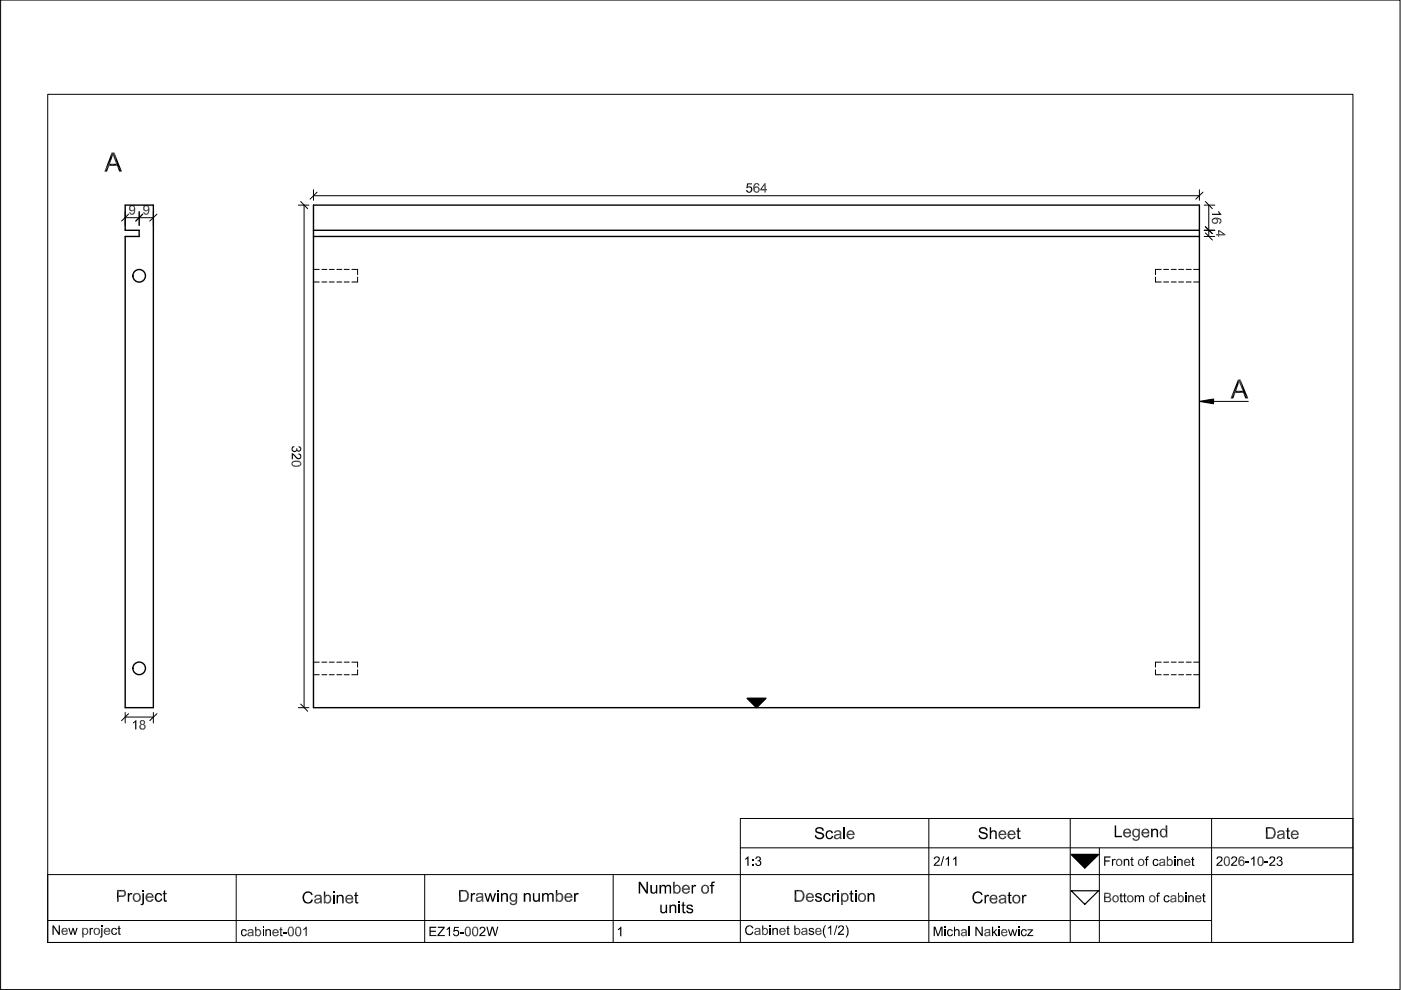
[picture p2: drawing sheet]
<svg xmlns="http://www.w3.org/2000/svg" width="297mm" height="210mm" viewBox="0 0 297 210" stroke-linecap="round" stroke-linejoin="round" font-family="sans-serif">
<g fill="#000">
<path d="M23.3 34.7l-.1 .5-1.1 1.2zM23.2 35.2l-.5 1.2h-.6zM23.7 32.4v1.1zM23.7 32.4l.2 .6-.1 .4zM23.7 32.4l.3 .4-.1 .2zM23.7 33.5l-.4 1.2-1.2 1.7zM23.7 32.4v1.1l-1.6 2.9zM23.7 32.4h.6l-.3 .4zM24.3 32.4l-.3 .5zM24.3 32.4l-.2 1-.1-.5zM24.3 32.4l-.1 1.2zM24.3 32.4l.5 2.8z"/>
<path d="M24.3 32.4l1.6 4-1.1-1.2zM23.3 34.7l1.5 .5h-1.6zM23.3 34.7h1.3l.2 .5zM24.8 35.2l1.1 1.2h-.6zM159.7 39.6h.3l-.3 .3zM159.7 39.9l.3-.3v.2zM159.9 39.2l.1 .2-.3 .2zM159.7 39.6l.3-.2v.2zM159.9 39.2l.1 .2zM159.9 39.2l.2 .1zM159.9 39l.3 .1-.3 .1zM159.9 39.2l.3-.1-.1 .2z"/>
<path d="M160 39.8h.2zM160 39.7l.1-.1zM160 39.8l.2-.2zM160 39.8l.2-.2 .1 .2zM160 39.8h.3zM159.7 39.9l.3-.1 .1 .1zM160 39.8h.1zM160.3 39l-.1 .1zM159.9 39h.4zM160 38.9l.3 .1h-.4zM160 38.9l.3-.1v.2zM160.3 38.8h.1v.2z"/>
<path d="M160.3 38.8v.2zM160.2 39.6l.2 .2zM160.3 39.6l.1-.1v.3zM160.4 39.5l.1 .3zM160.4 38.8l.3 .1zM160.4 38.8l.4 .2zM160.4 38.8l.4 .2-.2 .1zM160.4 38.8l.2 .3zM160.4 38.8v.2zM160.4 38.8l.1 .2zM160.4 39.5l.3 .3h-.2zM160.4 39.5l.3 .3z"/>
<path d="M160.6 39.5l.2 .1-.1 .2zM160.8 39.6l.1 .1-.2 .1zM160.8 39l-.1 .2zM160.7 39.8l.2-.1zM160.8 39l.2 .2zM160.8 39l.2 .2-.3 .1zM160.8 39l-.1 .3zM160.6 39.1l.2-.1zM160.9 39.7l.1 .3zM160.9 39.7l.1 .5zM160.9 39.7l.1 .5-.2-.1zM160.9 39.7l-.1 .4z"/>
<path d="M160.8 39.3h.2zM160.7 39.3l.3-.1zM27.5 43.7l-.2 .5zM27.6 43.7l-.3 .5zM27.6 43.7l.1 .2-.4 .3zM27.3 44.2l.4-.3zM27.3 44.2l.3 .1zM27.4 45l.2 .1zM27.3 44.3l.2 .3zM27.3 44.2l.2 .4zM27.3 44.2l.3 .1-.1 .3zM27.6 44.3l.1 .1-.2 .2z"/>
<path d="M27.5 44.6l.2-.1zM27.6 45.4l.2-.1zM27.6 45.4l.2-.2zM27.6 43.7l.3-.2zM27.6 43.7l.4-.2zM27.6 43.7l.4-.2-.1 .2zM27.6 43.7h.3zM27.6 43.7l.1 .2zM27.3 44.2l.3-.2v.2zM27.6 45.1l.1 .1-.1 .2zM27.6 45.1v.3zM27.4 45.1h.2l-.1 .2z"/>
<path d="M27.4 45l.2 .1h-.2zM27.7 44.4l-.2 .2zM27.8 44.5l.1 .1v.2zM27.8 44.5l.1 .3zM27.8 44.5v.3l-.2-.1zM27.5 44.6l.3-.1-.2 .2zM27.6 43.7h.2l-.1 .1zM27.9 45.3l.1 .2zM27.6 45.4l.4 .1zM27.6 45.4l.2-.1 .2 .2zM27.8 45.3l.2 .2zM28 45.3v.2z"/>
<path d="M28 43.5h.3zM28 43.5l.4 .1zM28 43.5l.4 .1-.2 .1zM28 43.5l.2 .2zM28 43.5v.2zM28 44.6l.2 .1zM28 44.6l.2 .2h-.2zM27.9 44.6l.1 .2zM28 43.5l.1 .2zM28.2 45.3l.2 .1zM28.4 44.4v.1h-.2zM28.2 44.5h.2z"/>
<path d="M28.4 43.6l-.1 .2zM28.4 43.6v.1l-.1 .1zM28.4 45l.2 .1h-.3zM28.1 45.3l.3 .1zM28.1 45.5l.3-.1zM28 45.5l.4-.1zM28 45.3l.4 .1-.4 .1zM28 45.3l.4 .1zM28.2 44.7l.2-.1zM28.1 44.6h.3l-.2 .1zM28.1 44.6h.3zM28.4 44.1l.2-.1-.2 .3z"/>
<path d="M28.6 44l.1 .3h-.3zM28.4 43.7l-.1 .1zM28.4 43.7l.2 .2zM28.4 43.7l.2 .2-.2 .1zM28.4 43.7v.3zM28.4 44.4l.3 .1h-.3zM28.4 44.5h.3v.1zM28.3 45.1h.3zM28.6 45.1l-.2 .3zM28.2 45.2l.4-.1-.2 .3zM28.2 45.2l.4-.1zM28.6 43.9l-.2 .2z"/>
<path d="M28.4 44.8l.2 .1zM28.4 45l.2-.1v.2zM28.4 44.9h.2zM28.4 44.5l.3 .1zM28.4 44.6h.3zM28.4 44.8l.3-.2-.1 .3zM28.4 44.7l.3-.1-.3 .2zM28.4 44.4l.3-.1v.2zM28.4 44.3h.3l-.3 .1zM30.4 43.7v.5zM30.5 43.7l-.1 .5zM30.5 43.7l.2 .2-.3 .3z"/>
<path d="M30.4 44.2l.3-.3zM30.4 44.2l.2 .1zM30.4 45l.2 .1zM30.5 43.7l.4-.2zM30.5 43.7l.5-.2zM30.5 43.7l.5-.2-.1 .2zM30.5 43.7h.4zM30.5 43.7l.2 .1zM30.4 44.3l.1 .3zM30.4 44.2l.1 .4zM30.4 44.2l.2 .1-.1 .3zM30.6 44.3l.1 .1-.2 .2z"/>
<path d="M30.5 44.6l.2-.1zM30.6 45.4l.2-.1zM30.7 45.2l-.1 .2zM30.4 44.2l.2-.2v.2zM30.6 45.1v.3zM30.4 45.1h.2l-.1 .2zM30.4 45l.2 .1h-.2zM30.7 44.4l-.2 .2zM30.8 44.5l.1 .1v.2zM30.8 44.5l.1 .3zM30.8 44.5v.3l-.2-.1zM30.5 44.6l.3-.1-.2 .2z"/>
<path d="M30.9 45.3v.2zM30.6 45.4l.3 .1zM30.6 45.4l.2-.1 .1 .2zM30.8 45.3l.1 .2zM31 43.5h.3zM31 43.5l.3 .1zM31 43.5l.3 .1-.1 .1zM31 43.5l.2 .2zM31 43.5v.2zM31 44.6l.2 .1zM31 44.6l.2 .2h-.2zM30.9 44.6l.1 .2z"/>
<path d="M31 43.5l.1 .2zM31.2 45.3l.1 .1zM31.3 44.4l.1 .1h-.2zM31.2 44.5l.2 .1zM31.3 43.6v.2zM31.1 45.3l.2 .1zM31.1 45.5l.2-.1zM30.9 45.5l.4-.1zM31 45.3l.3 .1-.4 .1zM31 45.3l.3 .1zM31.4 45l.2 .1h-.3zM31.4 43.7l-.1 .2z"/>
<path d="M31.4 43.7l.2 .2zM31.4 43.7l.2 .2-.2 .1zM31.4 43.7v.3zM31.2 44.7l.2-.1zM31.1 44.6h.3l-.2 .1zM31.1 44.6h.3zM31.3 44.4l.4 .1h-.3zM31.4 44.5h.3v.1zM31.4 44.1l.2-.1-.2 .3zM31.6 44l.1 .3h-.3zM31.3 45.1h.3zM31.6 45.1l-.2 .3z"/>
<path d="M31.6 45.1l-.3 .3zM31.2 45.2l.4-.1-.3 .3zM31.2 45.2l.4-.1zM31.6 43.9l-.2 .2zM31.4 44.8l.2 .1zM31.4 45l.2-.1v.2zM31.4 44.9h.2zM31.4 44.5l.3 .1zM31.4 44.6h.3zM31.4 44.8l.3-.2-.1 .3zM31.4 44.7l.3-.1-.3 .2zM31.3 44.4l.4-.1v.2z"/>
<path d="M31.4 44.3h.3l-.4 .1zM158.4 38.9h1v.2h-.8l-.1 .5a.66 .66 0 0 1 1 .3 .66 .66 0 0 1-.4 .9 .66 .66 0 0 1-.9-.5h.3a.44 .44 0 0 0 .5 .2 .44 .44 0 0 0 .3-.6 .44 .44 0 0 0-.7-.1l-.4 .1zM159.7 40.1l.3 .1zM159.7 39.9h.4l-.4 .2zM159.7 40.1l.4-.2zM160 40.4l-.1 .3zM159.7 40.1l.2 .6zM159.7 40.1l.3 .1-.1 .5zM160 40.2l-.1 .5zM159.7 40.1h.3v.1zM160.1 40.4l-.2 .3zM160.2 40.6l.1 .3z"/>
<path d="M159.9 40.7l.4 .2zM159.9 40.7l.2-.2 .2 .4zM160.1 40.5l.2 .4zM160.4 40.7v.2zM160.3 40.6l.1 .3h-.1zM160.3 40.6l.1 .3zM160.5 40.7l.2 .1zM160.5 40.7l.2 .1-.2 .1zM160.5 40.7l-.1 .2zM160.7 40.5h.3zM160.7 40.5l.2 .1-.1 .1zM160.8 40.2h.2l-.2 .1z"/>
<path d="M160.6 40.6l.2 .1zM160.6 40.6l.1-.1 .1 .2zM161 40.2v.2zM161 40.2v.3zM161 40.2v.3h-.3zM160.8 40.3l.2-.1-.3 .3zM160.8 40.1l.2 .1zM161.2 40.1h.3l-.3 .3zM162.1 38.8v.4l-.9 .9zM161.2 40.1l.9-.9-.6 .9zM161.5 40.1h.6v.3zM161.2 40.4l.3-.3 .6 .3z"/>
<path d="M162.1 38.8v1.3zM162.1 38.8h.2l-.2 1.3zM162.3 38.8v1.3h-.2zM162.1 40.1l.2 .3h-.2zM162.3 40.1h.3v.3zM162.3 40.1l.3 .3h-.3zM162.1 40.1h.2v.3zM162.3 40.4v.4h-.2zM162.1 40.4h.2l-.2 .4zM256.9 46.7h.3l-.3 .2zM256.9 46.9l.3-.2zM256.9 46.7h.3z"/>
<path d="M256.9 46.7l.3-.1zM257 46.5l.1-.1-.2 .3zM257.1 46.4l.2 .1-.4 .2zM256.9 46.7l.4-.2zM256.9 46.9h.2zM257 45.3h1.5l-.3-.4 .2-.1 .6 .8h-2zM257 47.2l.2-.2zM257.2 47l.1 .1-.3 .2zM257.1 46.4l.3 .1zM257.1 46.4l.5-.2zM257.1 46.4l.5-.2v.3zM257.1 46.4l.5 .1z"/>
<path d="M256.9 46.9l.2-.1zM257.1 46.9l-.1 .3zM256.9 47l.2-.1-.1 .2zM257.3 47.1v.3zM257 47.3l.3-.2-.1 .2zM257.1 46.4l.2 .1zM257.5 47.2h.1v.3zM257.3 47.4l.3 .1zM257.3 47.2l.3 .3-.3-.1zM257.3 47.2l.3 .3zM257.6 47.2v.3zM257.6 46.2v.3z"/>
<path d="M257.6 46.2h.3v.3zM257.6 46.2l.3 .3h-.2zM257.6 46.2l.1 .3zM257.9 47.2l.2 .1zM257.9 46.2h.3l-.1 .2zM257.9 46.2l.2 .2h-.1zM257.9 46.5l.1-.1-.1 .2zM258 46.9h.3l-.3 .1zM258 47l.3-.1v.1zM258 47h.3l-.2 .2zM258 47l.1 .2v.1zM258 46.4v.2z"/>
<path d="M258 46.4l.1 .2zM258 46.4l.2 .2zM258 46.4l.2 .2-.2 .2zM258 46.4v.4zM257.9 46.2l.1 .2-.1 .1zM258 46.8l.2-.2zM258.2 46.6l-.2 .2zM258 46.8l.2-.1 .1 .1zM257.8 47.5l.3-.2zM257.6 47.5l.5-.2zM257.7 47.2l.4 .1-.5 .2zM257.7 47.2l.4 .1z"/>
<path d="M258 47l.1 .3zM258.2 46.2l.4 .1-.2 .2zM258.2 46.2l.2 .3-.3-.1zM258.3 48.8h.2v.2zM258.3 49.7h.2l-.2 .2zM257.8 49.7l.5 .2h-.5zM257.8 49.7h.5v.2zM258 46.9l.3-.1zM258 46.8h.3zM258.5 49.9v.3h-.2zM258.3 49.9h.2l-.2 .3zM258.5 49v.7h-.2z"/>
<path d="M258.3 48.8l.2 .2-.2 .7zM258.5 48.8l1.3 .9h-.4zM258.5 48.8l.9 .9-.9-.7zM258.3 49.9l.2-.2v.2zM258.5 49.7h1.3zM258.5 49.7h1.3v.2zM258.5 49.7l1.3 .2h-1.3zM258.4 47.2l.2 .2zM258.6 47.1l.2 .2zM258.4 46.5l.2-.2zM258.6 46.3l-.2 .2zM258.6 46.3l.1 .1v.2z"/>
<path d="M258.6 46.3l.1 .3-.2-.1zM258.7 46.6v.1zM258.7 46.4v.3zM258.7 46.4l.2 .1-.2 .2zM258.9 46.5l.1 .2h-.3zM258.8 46.9h.2zM258.6 47.4l.2-.1zM258.5 47.2l.3 .1-.2 .1zM258.5 47.2l.3 .1zM258.7 47l.1 .3zM259 46.9l-.1 .3zM259 46.9l-.2 .4z"/>
<path d="M258.7 47l.3-.1-.2 .4zM258.8 46.9h.2l-.3 .1zM258.8 46.8l.2-.1v.2zM258.7 46.7h.3zM258.8 46.8l.2 .1zM61.9 97.9l-.1 .4zM61.9 97.9l.1-.1-.2 .5zM62 97.8l.1 .3-.3 .2zM61.8 98.3l.3-.2zM61.8 98.3l.2 .1zM62 97.8l.6-.1zM62 97.8l.6-.1v.2z"/>
<path d="M62 97.8l.6 .1zM61.8 98.3l.2-.1zM62 97.8l.2 .2-.1 .1zM62 98.4l.1 .1-.2 .2zM62 98.4l-.1 .3zM61.8 98.4h.2l-.1 .2zM61.8 98.3l.2 .1h-.2zM61.9 98.7l.2-.2zM62.1 98.5l.1 .1-.2 .1zM61.8 96.1l.8 .5a.69 .69 0 0 0 .9 .5 .39 .39 0 0 0 .2-.5 .39 .39 0 0 0-.5-.2l.1-.3a.63 .63 0 0 1 .6 .9 .63 .63 0 0 1-1.1 .1l-.7-.7v1h-.3zM62.2 98.6l.1 .3zM62.2 98.6l.1 .3h-.2z"/>
<path d="M62 98.7l.2-.1-.1 .3zM62 97.8l.3 .2zM61.9 94.8l.5-.3v.3a.41 .41 0 0 0-.4 .5 .41 .41 0 0 0 .5 .3 .41 .41 0 0 0 .3-.5h.2a.35 .35 0 0 0 .3 .4 .35 .35 0 0 0 .4-.3 .35 .35 0 0 0-.4-.4v-.2a.56 .56 0 0 1 .6 .8 .56 .56 0 0 1-1 .1 .62 .62 0 0 1-.8 .3 .62 .62 0 0 1-.2-1zM62.6 97.7h.2v.2zM62.6 97.7l.2 .2h-.2zM62.6 98.7h.2v.2zM62.6 98.7l.2 .2h-.1zM62.3 98.9h.4zM62.3 98.7l.4 .2h-.4zM62.3 98.7h.3l.1 .2zM62.8 98.7h.3l-.1 .2zM62.8 98.7l.2 .2h-.2z"/>
<path d="M63 97.7h.4zM63 97.7h.4v.3zM63 97.7l.4 .3-.3-.1zM63.1 98.7h.3l-.1 .2zM63.1 98.7l.2 .2zM63.1 98.7l.1 .2h-.2zM62.8 97.7l.3 .2h-.3zM62.8 97.7h.2l.1 .2zM63.4 98.7l.2 .1zM63.4 98.7l.1 .1-.1 .1zM63.4 98.7l-.1 .2zM63.5 98.6h.3z"/>
<path d="M63.5 98.6l.3 .1-.1 .1zM63.5 98.6l.2 .2zM63.4 97.7l.1 .4zM63.5 97.8l.2 .1-.2 .2zM63.7 98.3h.2zM63.6 98.1l.2-.1-.1 .2zM63.8 98l-.1 .2zM63.8 98l.1 .2h-.2zM63.7 98.2l.2 .1zM63.7 97.9l.1 .1-.2 .1zM63.7 97.9l-.2 .2zM63.9 98.3l-.1 .2z"/>
<path d="M63.9 98.3l-.1 .3zM63.6 98.5l.3-.2-.1 .3zM63.7 98.4l.2-.1-.3 .2zM262.1 82.9l-.2 .4-1 1.2zM261.9 83.3l-.4 1.2h-.6zM262.5 80.5v1.2zM262.5 80.5l.2 .6-.1 .4zM262.5 80.5l.2 .6zM262.5 81.7l-.4 1.2-1.2 1.6zM262.5 80.5v1.2l-1.6 2.8zM262.5 80.5h.5l-.3 .4zM263 80.5l-.2 .6z"/>
<path d="M263 80.5l-.1 1-.1-.4zM263 80.5v1.2l-.1-.2zM263 80.5l.6 2.8zM263 80.5l1.7 4-1.1-1.2zM262.1 82.9l1.5 .4h-1.7zM262.1 82.9h1.3l.2 .4zM263.6 83.3l1.1 1.2h-.7zM28.2 153.2l.7-.5v2h-.2v-1.6l-.5 .3zM29.5 154.1h.3zM29.6 153.8l.2 .1zM29.6 153.2l.3 .1zM29.7 152.9l-.1 .3z"/>
<path d="M29.8 152.8l-.2 .4zM29.8 152.8l.1 .2-.3 .2zM29.6 153.2l.3-.2zM29.7 153.7l.2 .1zM29.7 153.7l.3 .1zM29.7 153.7l.2-.1zM29.7 153.7h.4zM29.8 154.2l-.1 .3zM29.5 154.2l.2 .3zM29.5 154.1l.2 .4zM29.5 154.1h.3l-.1 .4zM29.8 154.1l-.1 .4z"/>
<path d="M29.8 152.8l.2 .1zM29.8 152.8l.3-.1zM29.8 152.8l.4-.1zM29.8 152.8l.4-.1-.1 .2zM29.8 152.8l.3 .1zM29.5 154.1l.3-.1zM29.8 154.3l-.1 .2zM29.5 154.1l.3-.2zM29.5 154l.3-.1-.3 .2zM29.6 153.9h.2l-.3 .1zM30 153.4l-.2 .2zM29.7 153.4l.1 .2z"/>
<path d="M29.7 153.4l.2-.1-.1 .3zM29.9 153.3l-.1 .3zM29.7 153.4l.2-.1zM29.6 153.3h.3l-.2 .1zM29.6 153.2l.3-.1zM29.9 153.6l.3 .1zM29.9 153.6h.6zM29.9 153.6l.4 .1zM29.9 153.6l.3-.1zM29.8 153.6l.2-.1zM30 153.5h.1l-.2 .1zM29.8 152.8l.2 .2z"/>
<path d="M30 154.4l.1 .3zM29.9 154.4l.2 .3zM29.7 154.5l.4 .2zM29.7 154.5l.2-.1 .2 .3zM30.1 154.5l.1 .2zM30.1 154.5l.1 .2h-.1zM30.2 154.5h.1l-.1 .2zM30.2 152.7l.3 .1zM30.2 152.7l.4 .1zM30.2 152.7l.4 .1-.2 .1zM30.2 152.7l.2 .2zM30.2 152.7l-.1 .2z"/>
<path d="M30.2 152.7l.1 .2zM30.5 154.4l.2 .1zM30.4 153.4h.3zM30.5 153.6l-.1 .2zM30.3 153.7l.2-.1-.1 .2zM30.2 153.5l.3 .1zM30.5 153.2h.3zM30.6 152.8l-.1 .3zM30.7 152.9l.1 .2h-.3zM30.5 153.1l.3 .1zM30.6 153.6l-.1 .2zM30.6 153.6l.2 .2z"/>
<path d="M30.6 153.6l.2 .2-.2 .1zM30.6 153.6v.3zM30.6 154.1h.3zM30.6 153.9l.2-.1-.2 .2zM30.8 153.8l-.2 .2zM30.6 154l.2-.1 .1 .1zM30.6 154l.3 .1zM30.4 152.9l.2-.1zM30.4 153l.2-.2zM30.4 153.4l.2 .1zM30.5 153.6l.1-.1zM30.3 153.5h.3l-.1 .1z"/>
<path d="M30.3 153.5h.3zM30.4 154.7l.3-.2zM30.2 154.7l.5-.2zM30.3 154.5h.4l-.5 .2zM30.3 154.5h.4zM30.5 154.4l.1-.1 .1 .2zM30.8 153.2l-.1 .2zM30.5 153.3l.3-.1-.1 .2zM30.5 153.3l.3-.1zM30.9 154.1l-.1 .3zM30.9 154.1l-.2 .4zM30.6 154.3l.3-.2-.2 .4z"/>
<path d="M30.6 154.2l.3-.1-.3 .2zM172.9 175.7a1 1 0 0 1 1-.3 1 1 0 0 1 .8 .7h-.4a.57 .57 0 0 0-.6-.5 .57 .57 0 0 0-.5 .6l.5 .2a.78 .78 0 0 1 1 .5 .78 .78 0 0 1-.4 1 1 1 0 0 1-1.5-.8h.3a.66 .66 0 0 0 .6 .6 .66 .66 0 0 0 .7-.6l-.7-.3a.73 .73 0 0 1-.7-.3 .73 .73 0 0 1-.1-.8zM175.2 176.4a.81 .81 0 0 1 .8-.4 .81 .81 0 0 1 .6 .6l-.3 .1a.51 .51 0 0 0-.6-.4 .51 .51 0 0 0-.4 .7 .51 .51 0 0 0 .4 .7 .51 .51 0 0 0 .6-.5l.3 .1a.81 .81 0 0 1-1 .6 .81 .81 0 0 1-.6-1.1zM176.8 177.2v.2zM176.8 177.2l.3 .1-.3 .1zM176.8 177.4l.3-.1zM176.8 177.4h.3zM176.9 176.3l-.1 .3zM177 176.3l.2 .1-.4 .2zM176.8 176.6l.4-.2zM177 176.3l.3 .1zM177 176.3h.3z"/>
<path d="M177 177.1l.2 .1zM177 177.1l.2 .2zM177.2 177.6l-.2 .3zM177 177.8l.2-.2-.2 .3zM177.1 177.5l-.1 .3zM177.1 177.5l-.2 .2zM176.8 177.5h.3l-.2 .2zM176.8 177.4l.3 .1zM176.8 176.6l.4-.1zM176.8 177.2l.4 .1zM177 177.1l.2 .2-.3-.2zM177.2 176.9l.1 .3z"/>
<path d="M177.2 176.1l.3-.1zM177.2 176.1l.3-.1v.3zM177.2 176.1l.3 .2h-.2zM177 177l.2 .2zM177 177l.2-.1v.3zM177.2 176.9v.3zM177.2 177.6l.2 .3zM177.2 177.6l.2 .3h-.2zM177.2 177.6v.3h-.2zM177 176.2l.2-.1 .1 .2zM177.2 176.1l.1 .2zM177.2 176.9l.1 .2z"/>
<path d="M177.2 176.9l.3 .2zM177.2 176.9h.2l.1 .2zM177.5 177.7v.2zM177.4 177.7l.1 .2zM177.5 176l.1 .3zM177.5 176l.2 .3zM177.4 176.9l.1 .2zM177.5 177.7l.2-.1 .1 .3zM177.5 177.7l.3 .2zM177.5 177.7l.2 .2h-.2zM177.7 176l.3 .1zM177.7 176l.3 .1-.1 .2z"/>
<path d="M177.7 176l.2 .3h-.2zM177.5 176.8l.2 .3h-.2zM177.5 176.8h.2v.3zM177.7 177.6l.4 .1zM177.7 177.6l.3 .1-.2 .2zM177.7 177.6l.1 .3zM178 176.1v.3zM178 176.1v.4zM178 176.1l.2 .1zM178 177.3h.4zM178 176.1l.1 .5zM178 176.1l.2 .1-.1 .4z"/>
<path d="M178.2 176.2l-.1 .4zM178.3 176.3l-.2 .3zM178.1 176.6l.2-.2zM178 176.8l.1 .2zM177.7 177.1l.4-.1zM177.7 176.8l.4 .2-.4 .1zM177.7 176.8h.3l.1 .2zM177.8 177.6h.6zM178.1 177.1h.3l-.3 .1zM178.1 177l.3-.3-.3 .4zM178.4 176.7v.4h-.3zM178.4 176.6l-.3 .4z"/>
<path d="M178.4 176.5l-.3 .5zM178.1 177.7h.3l-.3 .2zM178.1 177.9l.3-.2zM178.1 177.9l.3-.2v.2zM178.1 176.6l.3-.1zM178.1 176.7l.3-.2zM178.1 176.8l.3-.3-.3 .5zM178.1 177.7h.3zM178.1 177.7l.3-.1zM178 177.4l.4-.1zM177.8 177.6l.6-.3v.3zM177.8 177.6l.6-.3z"/>
<path d="M178 177.3l.4-.2v.2zM178.1 177.2l.3-.1-.4 .2zM178.1 177.9h.3zM179.5 177l.3 .1v.1zM179.5 177l1.7 .1zM179.5 177h1.7zM179.5 176.8h.3l-.3 .2zM179.6 176.4l.1-.1-.2 .5zM179.7 176.3l.2 .2-.4 .3zM179.5 176.8l.4-.3-.1 .2zM179.5 177.2l.2 .5zM179.5 177l.2 .7z"/>
<path d="M179.5 177l.3 .2-.1 .5zM179.8 177.2l.1 .2-.2 .3zM180 177.5l-.2 .3zM179.9 177.4l-.1 .4zM179.5 176.8l.3-.1zM179.9 176.2l.4-.2zM179.9 176.2l.4-.2v.3zM179.9 176.2l.4 .1-.2 .1zM179.9 177.4l-.1 .4-.1-.1zM179.9 176.5l.2-.1zM179.7 176.3l.4 .1-.2 .1zM179.7 176.3l.2-.1 .2 .2z"/>
<path d="M180.3 176l.5 .2zM180.3 176l.6 .3zM180.3 176l.6 .3-.3 .1zM180.3 176l.3 .4zM180.3 176v.3zM180.4 177.7v.2zM180.3 177.7h.1v.2zM179.8 177.8l.6 .1zM179.8 177.8l.2-.2 .4 .3zM180 177.6l.4 .3zM180.3 176l.2 .3h-.2zM180.6 177.6l.4 .1z"/>
<path d="M180.7 176.5l.2-.2zM180.8 177.3h.3zM180.8 176.8h.4v.2zM180.5 177.9l.4-.1zM180.4 177.9l.5-.1zM180.5 177.7l.4 .1-.5 .1zM180.5 177.7l.4 .1zM180.9 176.3l.3 .5zM180.9 176.3l.3 .5-.4-.1zM180.9 176.3l-.1 .4v-.2zM180.6 176.4l.3-.1zM181.1 177.3l-.1 .4z"/>
<path d="M180.7 177.6l.4-.3-.1 .4zM180.8 177.4l.3-.1-.4 .3zM180.8 176.7l.4 .1zM179.5 177l.3-.2 1.4 .2zM179.8 176.8h1l.4 .2zM207.6 175.7a1 1 0 0 1 1-.3 1 1 0 0 1 .8 .7h-.4a.57 .57 0 0 0-.6-.5 .57 .57 0 0 0-.5 .6l.5 .2a.79 .79 0 0 1 1 .8 .79 .79 0 0 1-1 .7 .8 .8 0 0 1-.9-.8h.3a.66 .66 0 0 0 .6 .6 .66 .66 0 0 0 .7-.6l-.7-.3a.73 .73 0 0 1-.7-.3 .73 .73 0 0 1-.1-.8zM209.8 175.4h.3v.9a.65 .65 0 0 1 .8-.3 .65 .65 0 0 1 .4 .8v1.1h-.3v-1.1a.46 .46 0 0 0-.5-.5 .46 .46 0 0 0-.4 .6v1h-.3zM211.7 177l.3 .1v.1zM211.7 177l1.7 .1zM211.7 177h1.7zM211.7 176.8h.3l-.3 .2zM211.8 176.4l.1-.1-.2 .5z"/>
<path d="M211.9 176.3l.2 .2-.4 .3zM211.7 176.8l.4-.3-.1 .2zM211.7 177.2l.2 .5zM211.7 177l.2 .7zM211.7 177l.3 .2-.1 .5zM212 177.2l.1 .2-.2 .3zM212.2 177.5l.1 .1-.3 .2zM212.1 177.4l-.1 .4zM212 176.2l.6-.2zM212 176.2l.6-.2-.2 .3zM212 176.2l.4 .1-.1 .1zM211.7 176.8l.3-.1z"/>
<path d="M212.1 177.4l-.1 .4-.1-.1zM211.9 176.3l.4 .1-.2 .1zM211.9 176.3l.1-.1 .3 .2zM212.6 177.7v.2zM212.4 177.7h.2v.2zM212 177.8l.6 .1zM212 177.8l.3-.2 .3 .3zM212.3 177.6l.3 .3zM212.6 176l.4 .2zM212.6 176l.5 .3zM212.6 176l.5 .3-.2 .1zM212.6 176l.3 .4z"/>
<path d="M212.6 176v.3h-.2zM212.6 176v.3zM212.8 177.6l.4 .1zM213 177.3h.4zM212.9 176.5l.2-.2zM213 176.8h.4v.2zM212.7 177.9l.4-.1zM212.6 177.9l.5-.1zM212.6 177.7l.5 .1-.5 .1zM212.6 177.7l.5 .1zM213.1 176.3l.3 .5zM213.1 176.3l.3 .5-.4-.1z"/>
<path d="M213.1 176.3l-.1 .4zM212.9 176.4l.2-.1zM212.9 177.6l.3 .1zM213.4 177.3l-.2 .4zM212.9 177.6l.5-.3-.2 .4zM213 177.4l.4-.1-.5 .3zM213 176.7l.4 .1zM211.7 177l.3-.2 1.4 .2zM212 176.8h1l.4 .2zM213.6 177l.4 .1v.1zM213.6 177l1.7 .1zM213.6 177h1.7z"/>
<path d="M213.6 176.8h.4l-.4 .2zM213.7 176.4l.2-.1-.3 .5zM213.9 176.3l.1 .2-.4 .3zM213.6 176.8l.4-.3v.2zM213.6 177.2l.3 .5zM213.6 177l.3 .7zM213.6 177l.4 .2-.1 .5zM214 177.2v.2l-.1 .3zM214.1 177.5l.1 .1-.2 .2zM214 177.4v.4zM214 176.2l.5-.2zM214 176.2l.5-.2-.1 .3z"/>
<path d="M214 176.2l.4 .1-.2 .1zM213.6 176.8l.4-.1zM214 177.4v.4l-.1-.1zM214 176.5l.2-.1zM213.9 176.3l.3 .1-.2 .1zM213.9 176.3l.1-.1 .2 .2zM214.5 176l.5 .2zM214.5 176l.6 .3zM214.5 176l.6 .3-.3 .1zM214.5 176l.3 .4zM214.5 176v.3h-.1zM214.5 177.7v.2z"/>
<path d="M214.4 177.7h.1v.2zM214 177.8l.5 .1zM214 177.8l.2-.2 .3 .3zM214.2 177.6l.3 .3zM214.5 176l.1 .3zM214.7 177.6l.4 .1zM215 177.3h.3zM214.8 176.5l.3-.2-.2 .2zM215 176.8h.3v.2zM214.7 177.9l.3-.1zM214.5 177.9l.5-.1zM214.6 177.7l.4 .1-.5 .1z"/>
<path d="M214.6 177.7l.4 .1zM215.1 176.3l.2 .5zM215.1 176.3l.2 .5-.3-.1zM215.1 176.3l-.1 .4zM214.8 176.4l.3-.1zM214.8 177.6l.3 .1zM215.3 177.3l-.2 .4zM214.8 177.6l.5-.3-.2 .4zM214.9 177.4l.4-.1-.5 .3zM215 176.7l.3 .1zM213.6 177l.4-.2 1.3 .2zM214 176.8h1l.3 .2z"/>
<path d="M215.7 175.7l.3-.3v.7h.4v.2h-.4v1.2l.4 .1v.3h-.2a.37 .37 0 0 1-.4-.1 .37 .37 0 0 1-.1-.5v-1h-.2v-.2h.2zM236.3 175h.3v2.2h1.3v.3h-1.6zM238.1 176.6l.4 .1v.1zM238.1 176.6l1.7 .1zM238.1 176.6h1.7zM238.1 176.4l.4 .1-.4 .1zM238.3 176l.1-.1-.3 .5zM238.4 175.9l.1 .2-.4 .3zM238.1 176.4l.4-.3v.2zM238.1 176.8l.3 .5zM238.1 176.6l.3 .7zM238.1 176.6l.4 .2-.1 .5z"/>
<path d="M238.5 176.8v.3l-.1 .2zM238.1 176.4l.4-.1v.2zM238.6 177.1l.1 .1-.2 .2zM238.5 177.1v.3zM238.5 175.8l.5-.1zM238.5 175.8l.5-.1-.1 .2zM238.5 175.8l.4 .1-.2 .1zM238.5 177.1v.3l-.1-.1zM238.5 176.1l.2-.1zM238.4 175.9l.3 .1-.2 .1zM238.4 175.9l.1-.1 .2 .2zM239 175.7l.5 .1z"/>
<path d="M239 175.7l.6 .2zM239 175.7l.6 .2-.3 .1zM239 175.7l.3 .3zM239 175.7l-.1 .2zM239 177.3v.3zM238.9 177.3h.1v.3zM238.5 177.4l.5 .2zM238.5 177.4l.2-.2 .3 .4zM238.7 177.2l.3 .4zM239 175.7l.1 .2h-.1zM239.2 177.3h.4zM239.4 176.1l.2-.2z"/>
<path d="M239.5 176.9l.3 .1-.4 .1zM239.5 176.5l.3-.1v.2zM239.1 177.6l.4-.2zM239 177.6l.5-.2zM239.1 177.3l.4 .1-.5 .2zM239.1 177.3l.4 .1zM239.6 175.9l.2 .5zM239.6 175.9l.2 .5-.3-.1zM239.6 175.9l-.1 .4-.1-.1zM239.3 176l.3-.1zM239.3 177.2l.3 .1zM239.8 177l-.2 .3z"/>
<path d="M239.4 177.2l.4-.2-.2 .3zM239.4 177.1l.4-.1-.4 .2zM239.5 176.3l.3 .1-.3 .1zM238.1 176.6l.4-.1 1.3 .1zM238.5 176.5h1l.3 .1zM240.1 176.6h.3v.2zM240.1 176.2v.4zM240.2 176.1l-.1 .5zM240.2 176.1l.3 .1-.4 .4zM240.5 176.2l-.4 .4zM240.1 177.7l.4 .1zM240.1 176.8l.2 .5z"/>
<path d="M240.1 176.6l.2 .7zM240.1 176.6l.3 .2-.1 .5zM240.4 176.8l.1 .2-.2 .3zM240.3 177.3l.3-.1zM240.3 178.1l.3-.1zM240.5 177.9l-.2 .2zM240.3 175.9l.1-.1 .2 .2zM240.3 175.9l.2 .2zM240.1 176.6l.3-.2v.2zM240.5 177.8l-.2 .3zM240.5 177.8l-.2 .3-.1-.1zM240.1 177.8h.4l-.3 .2z"/>
<path d="M240.1 177.7l.4 .1h-.4zM240.5 177v.1l-.2 .2zM240.2 176.1h.3zM240.2 176l.3 .1zM240.3 175.9l.2 .2-.3-.1zM240.7 178l.1 .3zM240.7 177.3h.2l-.1 .2zM240.4 175.8l.3 .2h-.1zM240.4 175.8l.3 .2zM240.5 175.7h.2v.3zM240.7 175.7h.1l-.1 .3zM240.4 178.2l.4 .1z"/>
<path d="M240.3 178.1l.5 .2zM240.3 178.1l.3-.1 .2 .3zM240.6 178l.2 .3zM240.8 178h.2l-.2 .3zM240.4 177.4l.4 .1zM240.3 177.3l.5 .2zM240.3 177.3l.3-.1 .2 .3zM240.6 177.2l.2 .3zM240.9 177.3l-.1 .2zM240.8 175.7l.5 .1zM240.8 175.7l.6 .3zM240.8 175.7l.6 .3h-.3z"/>
<path d="M240.8 175.7l.3 .3zM240.8 175.7l.1 .3h-.2zM241 177.3l.2-.1 .1 .1zM241 177.3h.3zM241 177.3l.3 .1-.3 .1zM241 177.3v.2h-.2zM240.8 175.7l.2 .3zM241.1 178l.2 .2zM241.3 177.8l.3 .1h-.4zM241.2 177.9h.4zM241.2 177.9l.3 .1-.1 .1zM241.2 177.9l.2 .2z"/>
<path d="M241 178.3l.3-.1zM240.8 178.3l.5-.1zM241 178l.3 .2-.5 .1zM241 178l.3 .2zM241.2 177.9l.1 .3zM241.3 177.3h.3l-.3 .1zM241.3 177.4l.3-.1v.2zM241.2 177.1l.1-.1v.3zM241.2 177.1l.1 .2zM241.4 175.7h.2l-.2 .3zM241.1 176h.3l-.2 .1zM241.4 176l-.2 .1z"/>
<path d="M241.4 176l.2-.3-.2 .7zM241.4 176v.4zM241.3 177.6l.3 .2zM241.3 177.8h.3v.1zM241.3 177.7l.3 .1zM241.3 177.6l.3-.1v.3zM241.3 177.4l.3 .1-.3 .1zM241.6 175.7v1.6l-.2-.7zM241.6 175.7l-.2 .9zM241.4 176.6l.2 .7zM241.3 177l.3 .3h-.3zM241.4 176.8l.2 .5-.3-.3z"/>
<path d="M242 176.6l.4 .2zM242 176.6l1.7 .1zM242 176.6h1.7zM242 176.4l.4 .1-.4 .1zM242.1 176l.2-.1-.3 .5zM242.3 175.9l.1 .2-.4 .3zM242 176.4l.4-.3v.2zM242 176.8l.3 .5zM242 176.6l.3 .7zM242 176.6l.4 .2-.1 .5zM242.4 176.8v.3l-.1 .2zM242.5 177.1l.1 .1-.2 .2z"/>
<path d="M242.4 177.1v.3zM242.4 175.8l.5-.1zM242.4 175.8l.5-.1-.1 .2zM242.4 175.8l.4 .1-.2 .1zM242 176.4l.4-.1v.2zM242.4 177.1v.3l-.1-.1zM242.6 176l-.2 .1zM242.3 175.9l.3 .1-.2 .1zM242.3 175.9l.3 .1zM242.9 177.3v.3zM242.8 177.3l.1 .3zM242.4 177.4l.5 .2z"/>
<path d="M242.4 177.4l.2-.2 .3 .4zM242.6 177.2l.3 .4zM242.9 175.7l.4 .1zM242.9 175.7l.6 .2zM242.9 175.7l.6 .2-.3 .1zM242.9 175.7l.3 .3zM242.9 175.7l-.1 .2zM242.9 175.7l.1 .2h-.1zM243.1 177.3h.4zM243.2 176.1l.3-.2zM243.4 176.9l.3 .1-.4 .1zM243.4 176.5l.3-.1v.2z"/>
<path d="M243 177.6l.4-.2zM242.9 177.6l.5-.2zM243 177.3l.4 .1-.5 .2zM243 177.3l.4 .1zM243.5 175.9l.2 .5zM243.5 175.9l.2 .5-.3-.1zM243.5 175.9l-.1 .4-.1-.1zM243.2 176l.3-.1-.3 .2zM243.2 177.2l.3 .1zM243.7 177l-.2 .3zM243.2 177.2l.5-.2-.2 .3zM243.3 177.1l.4-.1-.5 .2z"/>
<path d="M243.4 176.3l.3 .1-.3 .1zM242 176.6l.4-.1 1.3 .1zM242.4 176.5h1l.3 .1zM244.1 175.7h.2v.3a.63 .63 0 0 1 .6-.4 .63 .63 0 0 1 .6 .4v1.5h-.3v-1.3a.45 .45 0 0 0-.6-.2 .45 .45 0 0 0-.2 .5v1h-.3zM245.9 176.6h.3v.2zM246 176.2l-.1 .4zM246 176.1l-.1 .5zM246 176.1l.3 .1-.4 .4zM246.3 176.2l-.1 .3-.3 .1zM246 177.1l.2 .3zM246 177.1h.3l-.1 .3zM246.3 177.1l-.1 .3z"/>
<path d="M246.2 175.9l.1-.1 .1 .2zM246.2 175.9l.2 .1-.1 .1zM246.2 176.8l.1 .3h-.3zM246 177l.2-.2-.2 .3zM245.9 176.8h.3l-.2 .2zM245.9 176.6l.3 .2h-.3zM245.9 176.6l.3-.1v.1zM246.3 177.1v.3zM246 176.1h.3zM246 176l.3 .1zM246.2 175.9l.1 .2-.3-.1zM246.6 177.3h.1v.3z"/>
<path d="M246.3 175.8l.3 .2h-.2zM246.3 175.8l.3 .2zM246.3 175.7h.2l.1 .3zM246.5 175.7h.2l-.1 .3zM246.4 177.5l.3 .1zM246.3 177.4l.4 .2zM246.4 177.2l.3 .4-.4-.2zM246.4 177.2l.3 .4zM246.7 177.3v.3zM246.7 175.7l-.1 .3zM246.7 175.7l.1 .3h-.1zM246.7 175.7l.1 .3z"/>
<path d="M246.7 175.7h.2l-.1 .3zM246.9 175.7l-.1 .3zM247 177.2l.1-.1 .1 .2zM246.9 175.7l.1 .3h-.2zM246.9 175.7l.1 .3zM247 175.8v.2zM247.1 175.9l-.1 .1zM247.1 175h.4l-.4 .9zM247 176l.1-.1v.2zM247.1 175.9v.3zM246.8 177.6l.4-.3zM246.7 177.6l.5-.3z"/>
<path d="M246.8 177.3h.4l-.5 .3zM246.8 177.3h.4zM247.1 175.9l.1 .6zM247.5 175l-.3 1.5-.1-.6zM247.1 177.1l.1 .2zM247.2 176.5l.3 1zM247.2 176.7l.3 .8zM247.1 177.1l.4 .4zM247.2 176.8l.3 .7-.4-.4zM247.2 177.3l.3 .2h-.3zM268.4 175.4h.8v.3zM268.4 175.4l.8 .3h-.5z"/>
<path d="M268.4 177.9l.3-.3 .6 .3zM268.7 177.6h.5l.1 .3zM269.4 177.6h.2l.1 .2zM269.4 177.6l.3 .2zM269.4 177.6l.2 .3h-.2zM269.2 177.6l.2 .3h-.1zM269.2 177.6h.2v.3zM269.2 175.4l.2 .3h-.2zM269.2 175.4h.2v.3zM269.4 175.4l.2 .3h-.2zM269.4 175.4h.2v.3zM269.6 175.4v.3z"/>
<path d="M269.7 175.4v.3zM269.7 177.5l.1-.1 .2 .3zM269.7 177.5l.3 .2zM269.7 177.5l.2 .2-.1 .1zM269.7 177.5l.1 .3zM269.6 177.5l.1 .3zM269.6 177.6l.1 .2zM269.7 175.4l.3 .1zM269.7 175.4l.3 .2zM269.7 175.4l.3 .2-.1 .3zM269.7 175.4l.2 .5zM269.9 177.4l.3 .1z"/>
<path d="M269.9 177.4l.3 .2h-.2zM270.1 177l-.1 .2zM270.1 177l.3 .1-.4 .1zM270 177.2l.4-.1zM270 177.2h.3v.2zM270 177.2l.2 .3zM270 175.6v.4zM270 175.6l.2 .1-.2 .3zM270.2 175.7l.1 .2-.3 .1zM269.8 177.4l.2 .3zM269.9 177.4l.1 .2zM270.1 176.6h.4l-.4 .2z"/>
<path d="M270.1 176.8l.4-.2v.2zM270 176.1l.3-.1-.2 .4zM270.3 176l-.2 .4zM270.1 176.4l.3-.2 .1 .3zM270.1 176.4l.4 .1v.1zM270 177.2l.2 .3-.3-.2zM270 176.1l.3-.2v.1zM270 176l.3-.1-.3 .2zM270.5 176.8l-.1 .3zM270.1 177l.4-.2-.1 .3zM270.1 176.8h.4l-.4 .2zM270.1 176.4l.4 .2h-.4z"/>
<path d="M270.8 177.2v.2zM270.8 177.1v.3zM270.8 177.1l.3 .2-.3 .1zM270.8 177.4l.3-.1zM270.8 177.4h.3zM270.9 176.3l-.1 .3zM270.9 176.3l.3 .1-.4 .2zM270.8 176.6l.4-.2-.1 .1zM270.9 176.3l.4 .1zM270.9 176.3h.4zM270.9 177l.2 .2zM270.9 177l.2 .3z"/>
<path d="M271.2 177.6l-.2 .3zM270.9 177.8l.2-.2-.1 .3zM271.1 177.6l-.1 .3zM271.1 177.4l-.2 .4zM270.8 177.7l.3-.3-.2 .4zM270.8 177.5l.3-.1-.3 .3zM270.8 177.4h.3l-.3 .1zM270.8 176.6l.3-.1zM270.8 177.1l.3 .2zM270.9 177l.2 .3-.3-.2zM271.2 176.9v.3zM271.2 176.9l.1 .2z"/>
<path d="M271.2 176.1l.3-.1zM271.2 176.1l.3-.1v.3zM271.2 176.1l.3 .2h-.2zM271 177l.2 .2zM271 176.9h.1l.1 .3zM271.1 176.9l.1 .3zM271.2 177.6l.2 .3zM271.2 177.6l.2 .3h-.2zM271 177.9l.2-.3v.3zM271 176.2l.1-.1 .2 .2zM271.1 176.1l.2 .2zM271.2 176.9l.2 .2h-.1z"/>
<path d="M271.2 176.9l.2-.1v.3zM271.4 177.7l.1 .2zM271.5 176l.1 .3zM271.5 176l.2 .3zM271.4 176.8l.1 .3zM271.5 177.7l.2-.1v.3zM271.5 177.7l.2 .2zM271.5 177.7l.2 .2h-.2zM271.7 176h.2zM271.7 176l.3 .1zM271.7 176l.3 .1-.1 .2zM271.7 176l.2 .3h-.2z"/>
<path d="M271.5 176.8l.2 .3h-.2zM271.5 176.8h.2v.3zM271.7 177.6h.3zM271.7 177.6l.2 .1-.1 .1zM271.7 177.6v.3zM272 176.1l-.1 .3zM272 176.1v.3zM272 176.1l.2 .1zM272 177.3h.3zM272 176.1v.4zM272 176.1l.2 .1-.2 .3zM272.2 176.2l-.2 .3z"/>
<path d="M272.2 176.2l.1 .2-.3 .1zM272 176.5l.3-.1zM271.9 176.8l.1 .2zM271.7 177.1l.3-.1zM271.7 176.8l.3 .2-.3 .1zM271.7 176.8h.2l.1 .2zM271.8 177.6h.5zM272 177.1h.3zM272 177l.3-.3-.3 .4zM272.3 176.7v.4h-.3zM272.3 176.6l-.3 .4zM272.3 176.5l-.3 .5z"/>
<path d="M272.1 177.7l.3-.1zM272.1 177.8l.3-.2zM272.1 177.8l.3-.1zM272.1 177.9l.3-.1zM272 176.5h.3zM272 176.6l.3-.1zM272 176.7l.3-.2zM272 176.7l.3-.2-.3 .5zM272 177.6h.3zM272 177.4l.3-.1zM271.8 177.6l.5-.3v.3zM271.8 177.6l.5-.3z"/>
<path d="M272 177.3l.3-.2v.2zM272 177.2l.3-.1-.3 .2zM272.9 175.6l.3-.2v.7h.3v.2h-.3v1.3h.3v.3h-.2a.38 .38 0 0 1-.4-.1 .38 .38 0 0 1 0-.5v-1h-.3v-.2h.3zM273.7 177l.3 .2zM273.7 177l1.6 .1zM273.7 177h1.6zM273.7 176.8h.3l-.3 .2zM273.9 176.3l-.2 .5zM273.9 176.3l.2 .2-.4 .3zM273.7 176.8l.4-.3zM273.7 177.2l.2 .5zM273.7 177l.2 .7z"/>
<path d="M273.7 177l.3 .2-.1 .5zM274 177.2l.1 .2-.2 .3zM274.2 177.5v.1l-.2 .2zM274.1 177.4l-.1 .4zM274 176.2l.5-.2zM274 176.2l.5-.2-.1 .3zM274 176.2l.4 .1zM273.7 176.8l.3-.1v.1zM274.1 177.4l-.1 .4-.1-.1zM274.2 176.4v-.1zM273.9 176.3h.3l-.1 .2zM273.9 176.3l.1-.1 .2 .1z"/>
<path d="M274.5 177.6v.3zM274.4 177.6l.1 .3zM274 177.8l.5 .1zM274 177.8l.2-.2 .3 .3zM274.2 177.6h.2l.1 .3zM274.5 176l.5 .2zM274.5 176l.6 .3zM274.5 176l.6 .3-.3 .1zM274.5 176l.3 .4zM274.5 176v.3h-.1zM274.5 176l.2 .3h-.2zM274.8 177.6l.4 .1-.2 .1z"/>
<path d="M274.9 176.5l.2-.2zM275 177.3h.3zM274.7 177.9l.3-.1zM274.5 177.9l.5-.1zM274.6 177.6l.4 .2-.5 .1zM274.6 177.6l.4 .2zM275 176.8h.3v.2zM275.1 176.3l.2 .5zM275.1 176.3l.2 .5-.3-.1zM275.1 176.3l-.1 .4zM274.8 176.4l.3-.1zM274.8 177.6l.4 .1z"/>
<path d="M275.3 177.3l-.1 .4zM274.9 177.5l.4-.2-.1 .4zM275 177.4l.3-.1-.4 .2zM275 176.7l.3 .1h-.3zM273.7 177l.3-.2 1.3 .2zM274 176.8h1l.3 .2zM11.1 196.2h.3l1 1.6v-1.6h.3v2h-.3l-1-1.6v1.6h-.3zM13 197.5l.3 .2zM13 197.5h1.4zM13 197.3h.3l-.3 .2zM13.2 196.9l-.2 .4zM13.2 196.9l.2 .2-.4 .2z"/>
<path d="M13 197.3l.4-.2zM13 197.7l.2 .3zM13 197.5l.2 .5zM13 197.5l.3 .2-.1 .3zM13.3 197.7l-.1 .3zM13.4 197.9l-.1 .2zM13.3 197.8v.3zM13.3 196.8l.4-.1zM13.3 196.8l.4-.1-.1 .2zM13.3 196.8l.3 .1-.1 .1zM13 197.3l.3-.1zM13.4 197.1l.1-.1z"/>
<path d="M13.2 196.9l.3 .1-.1 .1zM13.2 196.9l.1-.1 .2 .2zM13.7 198v.2zM13.6 198l.1 .2zM13.3 198.1l.4 .1zM13.3 198.1l.2-.1 .2 .2zM13.5 198l.2 .2zM13.7 196.7l.4 .1zM13.7 196.7l.5 .2zM13.7 196.7l.5 .2-.3 .1zM13.7 196.7l.2 .3zM13.7 196.7l-.1 .2z"/>
<path d="M13.7 196.7l.1 .2zM13.9 198h.3zM14.1 197.8h.3zM14 197.1l.2-.2zM14.1 197.3h.3v.2zM13.8 198.2l.3-.1zM13.7 198.2l.4-.1zM13.8 198l.3 .1-.4 .1zM13.8 198l.3 .1zM14.2 196.9l.2 .4zM14.2 196.9l.2 .4-.3-.1zM14.2 196.9l-.1 .3z"/>
<path d="M13.9 197l.3-.1-.2 .2zM14.4 197.8l-.2 .2zM14 197.9l.4-.1-.2 .2zM14.1 197.8h.3l-.4 .1zM14.1 197.2l.3 .1zM13 197.5l.3-.2 1.1 .2zM13.3 197.3l1.1 .2zM14.5 196.7h.2l.4 1.2 .3-1.2h.2l.3 1.2 .3-1.2h.3l-.5 1.5h-.3l-.2-1.1-.3 1.1h-.3zM17.4 196.7l.3 .9zM17.4 196.7l.3 .4zM17.4 196.7l.3 .4v.2zM17.4 196.7h.3v.2z"/>
<path d="M17.7 197.6v.4zM17.7 197.6v.4l-.3 .8zM17.7 196.9l.2-.1zM17.7 196.9l.2-.1 .1 .1zM17.7 196.9h.3zM17.4 196.7l.3 .8zM17.7 196.9v.2zM17.7 198v.8h-.3zM17.8 197.9l-.1 .1zM17.7 197.8v.2zM17.8 198h.2l-.1 .2zM17.8 198l.1 .2z"/>
<path d="M17.8 198v.1zM17.7 198h.1zM17.7 196.9l.2 .1zM18 198l.1 .2zM18 198l-.1 .2zM18.1 198v.2zM18.1 196.7l.2 .1zM18.1 196.7l.3 .1zM18.1 196.7l.3 .1-.1 .2zM18.1 196.7l.2 .3zM17.9 196.8l.2 .1zM17.9 196.7l.2 .2z"/>
<path d="M18 196.7l.1 .2zM18.1 198h.2l.1 .1zM18.1 198l.3 .1zM18.1 198l.2 .2h-.1zM18.1 198l.1 .2zM18.1 196.7l.1 .2zM18.3 197.9h.3zM18.3 197.9l.3 .1-.1 .1zM18.4 196.8l-.1 .2zM18.3 198l.2 .1zM18.3 197.9l.2 .2zM18.5 197.5h.2l-.2 .1z"/>
<path d="M18.4 197.1h.2l-.1 .2zM18.6 197.1l-.1 .2zM18.5 197.3l.2-.1v.2zM18.5 197.3l.2 .2zM18.5 196.9l.1 .2zM18.5 196.9l.1 .2h-.2zM18.5 196.9l-.1 .2-.1-.1zM18.7 197.5v.3zM18.7 197.5l-.1 .4zM18.7 197.5l-.1 .4-.2-.1zM18.5 197.6l.2-.1-.3 .3zM18.5 197.3l.2 .2h-.2z"/>
<path d="M19 196.7h.2v.3l.2-.3 .4 .1-.1 .2h-.3l-.1 .2v1h-.3zM19.9 197.5h.2v.1zM19.9 197v.5zM20.1 196.9l-.2 .6zM20.1 196.9l.1 .2-.3 .4zM20.2 197.1l-.1 .2-.2 .2zM19.9 197.7l.1 .3zM19.9 197.5l.1 .5zM19.9 197.5l.2 .1-.1 .4zM20.1 197.6l-.1 .4zM20 198l.2-.1 .1 .1zM20.1 196.9l.3-.2z"/>
<path d="M20.1 196.9l.4-.2zM20.1 196.9l.4-.2-.1 .2zM20.1 196.9h.3zM20.1 196.9l.1 .2zM19.9 197.5l.2-.2v.2zM20.2 197.8l-.2 .2zM20.1 196.9l.2 .1-.1 .1zM20.4 198l.1 .2zM20.1 198.1l.4 .1zM20 198l.5 .2zM20 198h.3l.2 .2zM20.3 198l.2 .2z"/>
<path d="M20.5 198v.2zM20.5 196.7l.4 .1zM20.5 196.7l.5 .2zM20.5 196.7l.5 .2-.3 .1zM20.5 196.7l.2 .3zM20.5 196.7l-.1 .2zM20.6 198h.1l.2 .1zM20.6 198l.3 .1zM20.6 198l.2 .2h-.2zM20.6 198l-.1 .2zM20.5 196.7l.1 .2zM20.8 197.9h.3z"/>
<path d="M20.8 197.9l.3 .1-.1 .1zM20.8 197.1l.2-.2zM20.7 198l.3 .1zM20.8 197.9l.2 .2-.3-.1zM21 197.5h.2l-.2 .1zM21 196.9l.2 .4zM21 196.9l.2 .6zM21 196.9l.2 .6-.2-.2zM21 196.9v.4zM20.7 197l.3-.1-.2 .2zM21.5 196.7h.2v1.6a.39 .39 0 0 1-.1 .4 .39 .39 0 0 1-.4 .1v-.2l.3-.1zM21.2 197.5v.3z"/>
<path d="M21.2 197.5l-.1 .4zM21.2 197.5l-.1 .4-.2-.1zM21 197.6l.2-.1-.3 .3zM21 197.3l.2 .2h-.2zM21.5 196.2h.2v.3h-.2zM22 197.5l.3 .2zM22 197.5h1.4zM22 197.3h.3l-.3 .2zM22.1 197l.1-.1-.2 .4zM22.2 196.9l.2 .2-.4 .2zM22 197.3l.4-.2-.1 .1zM22 197.7l.2 .3z"/>
<path d="M22 197.5l.2 .5zM22 197.5l.3 .2-.1 .3zM22.3 197.7l-.1 .3zM22.4 197.9l-.1 .2zM22.4 197.8l-.1 .3zM22.3 196.8l.4-.1zM22.3 196.8l.4-.1-.1 .2zM22.3 196.8l.3 .1-.1 .1zM22 197.3l.3-.1zM22.4 197.1l.1-.1zM22.2 196.9l.3 .1-.1 .1zM22.2 196.9l.1-.1 .2 .2z"/>
<path d="M22.7 198v.2zM22.6 198l.1 .2zM22.3 198.1l.4 .1zM22.3 198.1l.2-.1 .2 .2zM22.5 198l.2 .2zM22.7 196.7l.4 .1zM22.7 196.7l.5 .2zM22.7 196.7l.5 .2-.3 .1zM22.7 196.7l.2 .3zM22.7 196.7l-.1 .2zM22.7 196.7l.1 .2zM22.9 198h.3z"/>
<path d="M23 197.1l.2-.2zM23.1 197.8h.2zM22.8 198.2l.3-.1zM22.7 198.2l.4-.1zM22.8 198l.3 .1-.4 .1zM22.8 198l.3 .1zM23.1 197.3h.3v.2zM23.2 196.9l.2 .4zM23.2 196.9l.2 .4-.3-.1zM23.2 196.9l-.1 .3zM22.9 197l.3-.1zM23.3 197.8l-.1 .2z"/>
<path d="M23 197.9l.3-.1-.1 .2zM23.1 197.8h.2l-.3 .1zM23.1 197.2l.3 .1zM22 197.5l.3-.2 1.1 .2zM22.3 197.3l1.1 .2zM23.7 197a.63 .63 0 0 1 1.1 .2h-.2a.4 .4 0 0 0-.5-.3 .4 .4 0 0 0-.3 .6 .4 .4 0 0 0 .2 .4 .4 .4 0 0 0 .5 0l.1-.2h.2a.69 .69 0 0 1-.9 .4 .69 .69 0 0 1-.2-1zM24.8 188.7h.9l.1 .3zM24.8 188.7l1 .3h-.7zM25.1 190.2v1h-.3zM25.1 189.9l-.3 1.3zM25.1 189.9h.7v.3zM25.1 189.9l.7 .3h-.7z"/>
<path d="M24.8 188.7l.3 .3v.9zM25.1 196.4l.3-.2v.5h.2v.2h-.2v1l.2 .1v.2l-.5-.2v-1.1h-.2zM25.8 189.9h.2l-.2 .3zM25.7 188.7l.2 .3h-.1zM25.7 188.7h.2v.3zM25.9 188.7l.1 .3h-.1zM25.9 188.7h.2l-.1 .3zM26.1 188.7l-.1 .3zM26.1 188.7l.1 .3zM26.1 188.7l.3 .1zM26.1 188.7l.4 .1zM26.1 188.7l.4 .1-.3 .3z"/>
<path d="M26.1 188.7l.1 .4zM26.2 189.8l.1-.1 .2 .2zM26.5 188.8l-.2 .4zM26.5 188.9l.1 .1-.3 .2zM26.4 189.4h.3zM26.3 189.2l.3-.1-.2 .2zM26.4 189.3l.3-.2zM26.4 189.3l.3-.2v.2zM26.4 189.3h.3v.1zM26.2 189.8l.3 .1zM26 190.2l.5-.3zM25.8 190.2l.7-.3z"/>
<path d="M26 189.9h.5l-.7 .3zM26 189.9h.5zM26.3 189.2l.3-.2zM26.7 189.4l-.1 .4zM26.7 189.4l-.2 .5zM26.3 189.7l.4-.3-.2 .5zM26.4 189.5l.3-.1-.4 .3zM26.4 189.3l.3 .1zM27.1 189.4h.3v.2a.43 .43 0 0 1 .7-.2l-.1 .3-.3-.1-.2 .2-.1 1.4h-.3zM28.2 190.3h.2v.1zM28.3 189.6l-.1 .7zM28.3 189.6l.1-.1-.2 .8z"/>
<path d="M28.4 189.5l.1 .3-.3 .5zM28.5 189.8l-.1 .3-.2 .2zM28.2 190.5l.2 .5zM28.2 190.3l.2 .7zM28.2 190.3l.2 .1v.6zM28.4 190.4v.6zM28.4 191l.3-.1zM28.5 189.4l.3-.1-.4 .2zM28.4 189.5l.6-.2zM28.4 189.5l.6-.2-.1 .3zM28.4 189.5l.5 .1zM28.2 190.3l.2-.2v.2z"/>
<path d="M28.4 189.5l.1 .3zM28.5 190.7l.1 .1-.2 .2zM28.4 189.5l.3 .2-.1 .1zM28.9 191h.1v.2zM28.5 191.1l.5 .1zM28.4 191l.6 .2zM28.4 191l.3-.1 .3 .3zM28.7 190.9l.3 .3zM29 191h.1l-.1 .2zM29 189.3l.5 .2zM29 189.3l.6 .3zM29 189.3l.6 .3-.3 .1z"/>
<path d="M29 189.3l.3 .4zM29 189.3v.3h-.1zM29.1 191l.2-.1 .1 .2zM29.1 191l.3 .1zM29.1 191l.2 .1-.2 .1zM29.1 191v.2h-.1zM29 189.3l.1 .3h-.1zM29.5 190.7l.3 .1h-.4zM29.4 190.8h.4zM29.4 190.8l.3 .1-.2 .2zM29.4 189.8l.2-.2-.1 .2zM29.3 190.9l.2 .2z"/>
<path d="M29.4 190.8l.1 .3-.2-.2zM29.5 190.3h.3l-.3 .1zM29.6 189.6l.2 .4zM29.6 189.6l.2 .7zM29.6 189.6l.2 .7-.3-.2zM29.6 189.6l-.1 .5zM29.3 189.7l.3-.1zM30.2 189.4h.3v1.9a.5 .5 0 0 1-.1 .5 .5 .5 0 0 1-.6 .1l.1-.3 .3-.1zM29.8 190.3v.4zM29.8 190.3v.5zM29.8 190.3v.5l-.3-.1zM29.5 190.4l.3-.1-.3 .4z"/>
<path d="M29.5 190.1l.3 .2h-.3zM30.2 188.7h.3v.3h-.3zM30.9 190.3h.3v.2zM30.9 190.3h1.7zM30.9 190l.3 .1-.3 .2zM31 189.7l.1-.1-.2 .4zM31.1 189.6l.2 .2-.4 .2zM30.9 190l.4-.2-.1 .2zM30.9 190.5l.2 .5zM30.9 190.3l.2 .7zM30.9 190.3l.3 .2-.1 .5zM31.2 190.5l.1 .2-.2 .3z"/>
<path d="M31.1 189.6l.4 .1zM31.1 189.6l.4-.3zM31.1 189.6l.6-.3zM31.1 189.6l.6-.3-.1 .3zM31.1 189.6h.5zM31.4 190.8l.1 .1-.3 .2zM31.3 190.7l-.1 .4zM30.9 190h.3v.1zM31.3 190.7l-.1 .4-.1-.1zM31.1 189.6l.3 .1-.1 .1zM31.7 189.3l.5 .2zM31.7 189.3l.6 .3z"/>
<path d="M31.7 189.3l.6 .3-.3 .1zM31.7 189.3l.3 .4zM31.7 189.3l-.1 .3zM31.7 191v.2zM31.6 191h.1v.2zM31.2 191.1l.5 .1zM31.5 190.9l.2 .3-.5-.1zM31.5 190.9l.2 .3zM31.7 189.3l.1 .3h-.1zM32 190.9l.3 .1zM32.2 190.6h.4zM32.1 189.8l.2-.2z"/>
<path d="M32.2 190.1l.4-.1v.3zM31.9 191.2l.4-.1zM31.7 191.2l.6-.1zM31.8 191l.5 .1-.6 .1zM31.8 191l.5 .1zM32.3 189.6l.3 .4zM32.3 189.6l.3 .4h-.4zM32.3 189.6l-.1 .4zM32 189.7l.3-.1zM32.6 190.6l-.3 .4zM32.1 190.8l.5-.2-.3 .4zM32.2 190.7l.4-.1-.5 .2z"/>
<path d="M32.2 190h.4l-.4 .1zM30.9 190.3l.3-.2 1.4 .2zM31.2 190.1h1l.4 .2zM33.1 189.5a.79 .79 0 0 1 1.3 .4h-.3a.5 .5 0 0 0-.7-.3 .5 .5 0 0 0-.3 .7l.1 .4a.47 .47 0 0 0 .6 .3 .47 .47 0 0 0 .3-.5l.3 .1a.85 .85 0 0 1-1.2 .6 .85 .85 0 0 1-.3-1.3zM34.7 188.9l.3-.2v.7h.3v.2h-.3v1.1l.1 .2h.2v.3h-.4l-.1-.2-.1-1.4h-.2v-.2h.2zM51.2 197.2a.65 .65 0 0 1 1.1 .3h-.2a.35 .35 0 0 0-.3-.3 .35 .35 0 0 0-.4 .2 .52 .52 0 0 0-.1 .7 .52 .52 0 0 0 .6 .2l.2-.3h.2a.64 .64 0 0 1-.8 .5 .64 .64 0 0 1-.4-.9zM52.5 198v.1zM52.5 197.9v.2zM52.5 197.9l.2 .1-.2 .1zM52.5 198.1l.2-.1zM52.5 198.1h.2zM52.6 197.2l-.1 .3z"/>
<path d="M52.6 197.2l.2 .1-.3 .2zM52.5 197.5l.3-.2zM52.6 197.2h.3zM52.6 197.8l.2 .2zM52.8 198.3l-.1 .2zM52.7 198.2v.3l-.1-.1zM52.7 198.2v.3zM52.5 197.5l.2-.1zM52.5 197.9l.2 .1zM52.5 197.9l.1-.1 .1 .2zM52.7 198.1l-.1 .3zM52.5 198.2l.2-.1-.2 .2z"/>
<path d="M52.8 197h.3zM52.8 197h.3l-.1 .2zM52.8 197l.2 .2h-.1zM52.6 197.8l.2 .1zM52.7 197.8l.1 .1zM52.7 197.7l.1 .2zM52.8 197.7v.2zM52.8 197.7l.1 .2zM52.8 198.3h.2v.2zM52.8 198.3l.2 .2h-.2zM52.8 198.3v.2h-.1zM52.7 197.1l.2 .1h-.2z"/>
<path d="M52.7 197.1l.2 .1zM52.9 197.7l.1 .1-.1 .1zM52.9 197.7l.1 .1zM53 198.3v.2zM53.1 197v.2zM53.1 197l.1 .2zM53 197.7l.1 .1zM53.1 198.3l.1 .2zM53.1 198.3l.1 .2h-.2zM53.2 197h.2zM53.2 197h.3zM53.2 197h.3l-.2 .2z"/>
<path d="M53.2 197l.1 .2zM53 197.6l.2 .2zM53.2 198.3h.3zM53.2 198.3h.2l-.1 .1zM53.2 198.3v.2zM53.4 198.1l.3-.1zM53.5 197l-.1 .3zM53.5 197v.4zM53.5 197l.1 .2-.1 .2zM53.6 197.2l-.1 .2zM53.5 197.4l.2-.2zM53.5 197.4l.2-.1z"/>
<path d="M53.5 197l.1 .1zM53.5 197l.1 .2zM53.4 197.6l.1 .2zM53.2 197.8h.3zM53.2 197.6l.3 .2h-.3zM53.2 197.6h.2l.1 .2zM53.5 197.8l.2 .1zM53.5 197.8l.2-.3zM53.7 197.5v.4l-.2-.1zM53.7 197.5l-.2 .3zM53.7 197.4l-.2 .4zM53.5 198.3h.2z"/>
<path d="M53.5 198.4l.3-.1zM53.3 198.3h.4zM53.6 198.5l.2-.2zM53.5 197.4h.2zM53.5 197.5l.2-.1zM53.5 197.5l.2-.1-.2 .4zM53.3 198.2l.4-.2v.3zM53.3 198.2l.4-.2zM53.5 198l.2-.1v.1zM53.5 197.9h.2l-.2 .1zM53.6 198.5h.2zM54.3 197.8l-.2 .7z"/>
<path d="M54.4 197.2l-.3 1.3zM54.1 196.5h.3l-.3 2zM54.4 196.5l-.3 2zM54.1 198.5l.2-.2v.2zM54.4 198.1l-.1 .2zM54.4 198l-.1 .3zM54.3 197.9v.4l-.2 .2zM54.3 197.9v.4zM54.3 197.6l-.2 .9zM54.4 197.2l-.1 .4zM54.4 197.2v.2zM54.4 197.2l.1 .1z"/>
<path d="M54.4 197.1l.2-.1-.2 .2zM54.4 197.2l.3-.2zM54.4 197.2l.3-.2v.2zM54.4 197.2h.3zM54.6 198.3l.1 .2zM54.4 198.4l.3 .1zM54.3 198.3l.4 .2zM54.3 198.3l.1-.1 .3 .3zM54.4 198.2l.3 .3zM54.7 198.3v.2zM54.7 197h.2zM54.7 197h.3z"/>
<path d="M54.7 197h.3l-.1 .3zM54.7 197l.2 .3zM54.7 197v.2zM54.7 197l.1 .2zM55 198.2l.2 .1zM55 197v.3zM55 197.1l.2 .1-.2 .1zM55 197.3l.2-.1zM55.2 197.2l-.2 .2zM55 197.4l.2-.2 .1 .2zM55 197.4l.3 .1zM55.1 197.8h.3l-.3 .1z"/>
<path d="M55 197.4l.3 .1-.2 .1zM55.1 197.6l.2-.1zM55.1 197.6l.2-.1 .1 .2zM55.1 197.6l.3 .2zM54.9 198.5l.3-.2zM54.7 198.5l.5-.2zM54.8 198.3h.4l-.5 .2zM54.8 198.3h.4zM55 198.1l.2 .2zM55.4 197.8l-.2 .4zM55.4 197.8l-.2 .5zM55 198.1l.4-.3-.2 .5z"/>
<path d="M55.1 197.9l.3-.1-.4 .3zM55.1 197.6l.3 .2h-.3zM55.7 197h.2v1.5h-.2zM55.7 196.5h.2v.3h-.2zM56.3 197h.2v.2a.53 .53 0 0 1 .9 0v1.3h-.2v-1.1l-.1-.2a.38 .38 0 0 0-.4 .1 .38 .38 0 0 0-.2 .4v.8h-.2zM57.7 197.8l.3 .1zM57.7 197.8h1.4zM57.7 197.6h.3l-.3 .2zM57.8 197.3l.1-.1-.2 .4zM57.9 197.2l.2 .2-.4 .2zM57.7 197.6l.4-.2zM57.7 198l.2 .3z"/>
<path d="M57.7 197.8l.2 .5zM57.7 197.8l.3 .1-.1 .4zM58 197.9l.1 .2-.2 .2zM57.7 197.6h.3zM58.1 198.2l.1 .1-.2 .1zM58.1 198.1l-.1 .3zM58 197.1l.4-.1zM58 197.1l.4-.1-.1 .2zM58 197.1l.3 .1zM58.1 198.1l-.1 .3-.1-.1zM58.2 197.2l-.1 .2zM57.9 197.2h.3l-.1 .2z"/>
<path d="M57.9 197.2h.3zM58.4 198.3v.2zM58.3 198.3l.1 .2zM58 198.4l.4 .1zM58 198.4l.2-.1 .2 .2zM58.2 198.3l.2 .2zM58.4 197l.4 .1zM58.4 197l.5 .2zM58.4 197l.5 .2-.2 .1zM58.4 197l.3 .3zM58.4 197l-.1 .2zM58.4 197l.1 .2z"/>
<path d="M58.6 198.3h.3zM58.7 197.3l.2-.1zM58.8 198h.3zM58.8 197.6h.3v.2zM58.5 198.5l.3-.1zM58.4 198.5l.4-.1zM58.5 198.3l.3 .1-.4 .1zM58.5 198.3l.3 .1zM58.9 197.2l.2 .4zM58.9 197.2l.2 .4-.3-.1zM58.9 197.2l-.1 .3zM58.7 198.2l.2 .1z"/>
<path d="M59.1 198l-.2 .3zM58.7 198.2l.4-.2-.2 .3zM58.8 198.1l.3-.1-.4 .2zM58.8 197.5l.3 .1zM57.7 197.8l.3-.2 1.1 .2zM58 197.6l1.1 .2zM59.4 196.7l.2-.2v.5h.3v.2h-.3v.9l.3 .2v.2h-.1l-.4-.2v-1.1h-.2v-.2h.2zM60.1 197.6h.7v.3h-.7zM61 197.5h.3l-.3 .3zM61.3 197.5v.3h-.3zM61.1 196.9l-.1 .4zM61.1 196.9h.2l-.3 .4z"/>
<path d="M61.3 196.9v.3l-.3 .1zM61 197.8l.2 .5zM61 197.8h.3l-.1 .5zM61.3 197.8v.2l-.1 .3zM61.2 198.3l.2-.2zM61.2 196.7h.2zM61.2 196.7l.2 .1zM61.3 197.2v.3h-.3zM61 197.3l.3-.1-.3 .3zM61.3 198l-.1 .3zM61.1 196.9l.3-.1zM61.1 196.8h.3z"/>
<path d="M61.2 196.7l.2 .1h-.3zM61.6 198.3l.1 .2zM61.3 196.6l.3 .1zM61.4 196.5h.2v.2zM61.6 196.5h.1l-.1 .2zM61.3 198.4l.4 .1zM61.2 198.3l.5 .2zM61.2 198.3l.2-.1 .3 .3zM61.4 198.2l.3 .3zM61.7 198.3v.2zM61.7 196.5h.2zM61.7 196.5h.2v.2z"/>
<path d="M61.7 196.5l.2 .2zM61.7 196.5l-.1 .2zM61.8 198.3l.1-.1 .1 .2zM61.8 198.3l.2 .2zM61.8 198.3l.2 .2h-.2zM61.8 198.3l-.1 .2zM61.7 196.5l.1 .2zM61.9 198.1l.3-.1zM61.9 198.1l.3-.1v.2zM61.9 198.1l.3 .1-.1 .1zM61.9 196.5v.3zM62 196.6l.1 .1-.2 .1z"/>
<path d="M61.9 196.8l.2-.1zM61.9 196.8l.2-.1-.1 .2zM62.1 196.7l-.1 .2zM62 196.9l.2-.1v.1zM62 196.9l.3 .1zM62.1 197.5h.2l-.2 .3zM62.1 197.8l.2-.3v.2zM62.1 197.2l.2 .1-.2 .2zM62.1 197.5l.2-.2v.2zM62 196.9l.3 .1-.2 .2zM62.1 197.2l.2-.2zM62.1 197.2l.2-.1v.2z"/>
<path d="M61.9 198.2l.2 .1zM61.9 198.1l.2 .2zM62.3 197.7l-.1 .3zM62.3 197.7l-.1 .3h-.2zM62.1 197.8l.2-.1-.3 .3zM62.6 197.5h.2l-.2 .3zM62.8 197.5v.3h-.2zM62.7 196.9l-.1 .4zM62.7 196.9h.2l-.3 .4zM62.9 196.9l-.1 .3-.2 .1zM62.6 197.8l.2 .5zM62.6 197.8h.2v.5z"/>
<path d="M62.8 197.8v.5zM62.8 198.3l.1-.2zM62.8 196.7h.2zM62.8 196.7l.1 .1zM62.8 197.2v.3h-.2zM62.6 197.3l.2-.1-.2 .3zM62.9 198v.1l-.1 .2zM62.7 196.9l.2-.1zM62.7 196.8h.2zM62.8 196.7l.1 .1h-.2zM63.1 198.3l.1 .2zM62.9 196.6l.2 .1z"/>
<path d="M62.9 196.6v-.1l.2 .2zM62.9 196.5h.2v.2zM63.1 196.5v.2zM62.9 198.4l.3 .1zM62.8 198.3l.4 .2zM62.8 198.3l.2-.1 .2 .3zM63 198.2l.2 .3zM63.2 198.3v.2zM63.2 196.5h.3zM63.2 196.5h.3v.2zM63.2 196.5l.3 .2zM63.2 196.5l-.1 .2z"/>
<path d="M63.3 198.3l.2-.1 .1 .2zM63.3 198.3l.3 .1zM63.3 198.3l.2 .2h-.2zM63.3 198.3v.2h-.1zM63.2 196.5l.1 .2zM63.5 198h.3zM63.5 198.1l.3-.1v.2zM63.5 198.1l.3 .1-.1 .1zM63.5 196.5v.3zM63.5 196.6l.2 .1-.2 .1zM63.5 196.8l.2-.1zM63.5 196.9l.3-.1z"/>
<path d="M63.5 196.9l.3-.1v.1zM63.5 196.9l.3 .1zM63.6 197.5h.3l-.3 .3zM63.6 197.8l.3-.3v.2zM63.6 197.2l.3 .1-.3 .2zM63.6 197.5l.3-.2v.2zM63.5 196.9l.3 .1-.2 .2zM63.6 197.2l.2-.2zM63.6 197.2l.2-.1 .1 .2zM63.5 198.2l.2 .1zM63.5 198.1l.2 .2zM63.9 197.7l-.1 .3z"/>
<path d="M63.9 197.7l-.1 .3h-.3zM63.6 197.8l.3-.1-.4 .3zM64.3 197l.7-.5v2h-.2v-1.6l-.5 .3zM64.4 189.5a1.08 1.08 0 0 1 1-.5 1.08 1.08 0 0 1 .9 .7l-.3 .1a.83 .83 0 0 0-1.1-.4 .83 .83 0 0 0-.4 1 .79 .79 0 0 0 .6 .9 .79 .79 0 0 0 .9-.6l.3 .1a1.15 1.15 0 0 1-1.4 .7 1.15 1.15 0 0 1-.8-1.4zM66.6 190.9v.2zM66.7 190.8l-.1 .3zM66.7 190.8l.3 .1-.4 .2zM66.6 191.1l.4-.2zM66.6 191.1h.3zM66.8 190l-.1 .3zM66.8 189.9l-.1 .4zM66.8 189.9l.3 .1-.4 .3z"/>
<path d="M66.7 190.3l.4-.3zM66.8 189.9l.3 .1zM66.8 189.9l.4 .1zM66.8 190.7l.2 .2zM66.8 191.5l.3-.2zM66.8 191.4l.2-.2zM67 191.2l-.2 .3zM66.6 191.1l.3-.1zM66.9 191.1l-.1 .3zM66.6 191.2l.3-.1-.2 .3zM66.6 191.1h.3l-.3 .1zM66.7 190.8l.3 .1z"/>
<path d="M66.7 190.8l.1-.1 .2 .2zM66.7 190.3l.3-.1v.1zM67.1 189.8l.3-.1zM67.1 189.8l.3-.1v.3zM67.1 189.8l.3 .2zM66.8 190.6l.2 .3zM66.9 190.6l.2 .2zM66.9 190.6h.1l.1 .2zM67 190.6l.1 .2zM67.1 190.6v.2zM67.1 191.3l.1 .3zM67.1 191.3l.1 .3h-.1z"/>
<path d="M66.8 191.5l.3-.2v.3zM66.8 189.9l.2-.1 .2 .2zM67 189.8l.2 .2zM67.1 190.5l.2 .3h-.2zM67.1 190.5l.2 .3zM67.3 191.4v.2zM67.2 191.4l.1 .2zM67.4 189.7v.3zM67.4 189.7l.2 .3zM67.2 190.5l.2 .3zM67.4 191.4l.2-.1v.2zM67.4 191.4l.2 .1z"/>
<path d="M67.4 191.4l.1 .2h-.2zM67.5 189.7h.3zM67.5 189.7l.4 .1zM67.5 189.7l.4 .1-.2 .2zM67.5 189.7l.2 .3zM67.3 190.5l.3 .2-.2 .1zM67.3 190.5h.2l.1 .2zM67.6 191.3h.3zM67.6 191.3l.2 .1-.2 .1zM67.6 191.3v.2zM67.9 191h.3zM67.9 189.8l-.1 .2z"/>
<path d="M67.9 189.8l-.1 .3zM67.9 189.8v.4zM67.9 189.8l.2 .1-.2 .3zM68.1 189.9l-.2 .3zM68.1 189.9l.1 .1-.3 .2zM67.9 190.2l.3-.2zM67.9 189.8h.1zM67.9 189.8l.2 .1zM67.8 190.4l.1 .2zM67.6 190.7l.3-.1zM67.5 190.5l.4 .1-.3 .1zM67.5 190.5l.3-.1 .1 .2z"/>
<path d="M67.9 190.7l.3 .1-.3 .1zM67.9 190.6l.3-.2zM67.9 190.7l.3-.3v.4zM68.2 190.3l-.3 .3zM68.2 190.1l-.3 .5zM67.6 191.3h.6zM67.9 191.5l.3-.1zM67.9 191.5l.3-.1v.1zM67.9 191.4l.3-.1-.3 .2zM67.9 191.5l.3-.2zM67.9 190.2l.3-.1zM67.9 190.3l.3-.2z"/>
<path d="M67.9 190.4l.3-.3-.3 .5zM67.9 191.4l.3-.1zM67.9 191.3h.3zM67.8 191.1l.4-.1zM67.7 191.2l.5-.2v.3zM67.8 191.1l.4-.1-.5 .2zM67.9 191l.3-.2v.2zM67.9 190.9l.3-.1-.3 .2zM67.9 191.5h.4zM69 190.6l-.3 .9zM69 189.9l-.3 1.6zM68.7 191.5l.3-.2v.2z"/>
<path d="M69 191.1v.2zM69 191v.3zM69 190.8v.5l-.3 .2zM69 190.8v.5zM69 190.5l-.3 1zM69 189.9v.6zM69 189.9v.3zM69 189.9l.2 .1-.1 .1zM69 189.8l.3-.1-.3 .2zM69 189.9l.5-.2zM69 189.9l.5-.2-.2 .3zM69 189.9l.3 .1z"/>
<path d="M69.3 191.3l.2 .3zM69 191.4l.5 .2zM69 191.3l.5 .3zM69 191.3l.1-.1 .4 .4zM69.1 191.2l.4 .4zM69.4 191.3l.1 .3zM69.5 189.7h.2zM69.5 189.7l.3 .1zM69.5 189.7l.3 .1-.1 .2zM69.5 189.7l.2 .3zM69.5 189.7l-.2 .3zM69.5 189.7l.1 .3h-.2z"/>
<path d="M69.7 191.2l.3 .1zM69.8 189.8v.3zM69.8 189.8l.2 .1-.2 .2zM69.8 190.1l.2-.2zM69.8 190.1l.2-.1-.2 .2zM70 190l-.2 .2zM69.8 190.2l.3-.2v.2zM69.8 190.2l.4 .1zM69.9 190.6h.3l-.3 .2zM69.8 190.2l.4 .1-.3 .2zM69.9 190.5l.3-.2zM69.9 190.5l.3-.2v.2z"/>
<path d="M69.9 190.5l.3 .1zM69.6 191.6l.4-.3zM69.5 191.6l.5-.3zM69.5 191.3h.5l-.5 .3zM69.5 191.3h.5zM69.8 191.1l.2 .2zM70.2 190.6l-.1 .6zM70.2 190.6l-.2 .7zM70.2 190.6l-.2 .7-.2-.2zM69.9 190.8l.3-.2-.4 .5zM69.9 190.5l.3 .1h-.3zM70.6 189.8h.3v1.7h-.3z"/>
<path d="M70.6 189h.3v.4h-.3zM71.4 189.8h.3v.2a.63 .63 0 0 1 .6-.3 .63 .63 0 0 1 .5 .3l.1 1.5h-.3l-.1-1.3a.46 .46 0 0 0-.7-.1l-.1 1.4h-.3zM73.2 190.6l.3 .3zM73.2 190.6l1.7 .1zM73.2 190.6h1.7zM73.2 190.4l.3 .1-.3 .1zM73.3 190h.1l-.2 .4zM73.4 190l.2 .2-.4 .2zM73.2 190.4l.4-.2v.1zM73.2 190.9l.2 .4zM73.2 190.6l.2 .7zM73.2 190.6l.3 .3-.1 .4z"/>
<path d="M73.5 190.9l.1 .2-.2 .2zM73.4 190h.4zM73.4 190l.5-.3zM73.4 190l.6-.3zM73.4 190l.6-.3v.3zM73.4 190h.6zM73.7 191.2l-.1 .2zM73.6 191.1v.3zM73.2 190.4l.4-.1-.1 .2zM73.6 191.1v.3l-.2-.1zM73.4 190l.3 .1-.1 .1zM74 189.7l.5 .1z"/>
<path d="M74 189.7l.6 .2zM74 189.7l.6 .2-.2 .1zM74 189.7l.4 .3zM74 189.7l.1 .3h-.1zM74.1 191.3v.3zM74 191.3h.1v.3zM73.6 191.4l.5 .2zM73.8 191.2l.3 .4-.5-.2zM73.8 191.2l.3 .4zM74 189.7l.2 .3zM74.3 191.3l.4 .1h-.1zM74.5 190.9l.4 .1-.4 .1z"/>
<path d="M74.6 189.9l-.1 .3zM74.5 190.5l.4-.1v.2zM74.3 191.6l.3-.2zM74.1 191.6l.5-.2zM74.2 191.3l.4 .1-.5 .2zM74.2 191.3l.4 .1zM74.6 189.9l.3 .5zM74.6 189.9l.3 .5-.4-.1zM74.6 189.9l-.1 .4zM74.4 190l.2-.1-.1 .2zM74.4 191.2l.3 .2zM74.3 191.3l.4 .1z"/>
<path d="M74.9 191l-.2 .4zM74.4 191.2l.5-.2-.2 .4zM74.5 191.1l.4-.1-.5 .2zM74.5 190.3l.4 .1-.4 .1zM73.2 190.6l.3-.1 1.4 .1zM73.5 190.5h1l.4 .1zM75.3 189.3l.3-.2v.7h.3v.2h-.3v1.1l.1 .2h.2l.1 .2-.4 .1a.4 .4 0 0 1-.3-.6v-1h-.2v-.2h.2zM91.1 196.5h1.4v.2h-1.2v.6h1.1v.3h-1.1v.7h1.2v.2h-1.4zM92.8 196.5h1.5v.2l-1.3 1.6h1.3v.2h-1.5v-.3l1.2-1.5h-1.2zM94.8 196.9l.6-.4v2h-.2v-1.6l-.5 .3zM96.3 196.5h1v.2h-.8l-.1 .6a.66 .66 0 0 1 .9 .3 .66 .66 0 0 1-.4 .9 .66 .66 0 0 1-.8-.5l.2-.1a.45 .45 0 0 0 .6 .3 .45 .45 0 0 0 .2-.6 .45 .45 0 0 0-.6-.2l-.2 .2-.2-.1zM97.3 188.7h.9v.3z"/>
<path d="M97.3 188.7l.9 .3h-.5zM97.6 197.6h.7v.3h-.7zM97.3 191.2l.4-.3 .5 .3zM97.7 190.9h.5v.3zM98.3 190.9h.2l.1 .2zM98.3 190.9l.3 .2zM98.3 190.9l.3 .2-.3 .1zM98.2 190.9l.1 .3h-.1zM98.2 190.9h.1v.3zM98.2 188.7l.1 .3h-.1zM98.2 188.7h.1v.3zM98.6 197.5h.2l-.2 .3z"/>
<path d="M98.8 197.5v.3h-.2zM98.6 196.9v.4zM98.6 196.9h.2l-.2 .4zM98.8 196.9v.3l-.2 .1zM98.3 188.7l.3 .3h-.3zM98.3 188.7h.3v.3zM98.6 188.7v.3zM98.6 190.8l.2-.1 .1 .3zM98.6 190.8l.3 .2zM98.6 190.8l.3 .3h-.2zM98.6 190.8v.3zM98.6 190.9v.2z"/>
<path d="M98.5 190.9l.1 .2zM98.6 188.7l.1 .4zM98.6 188.7l.3 .1zM98.6 188.7l.4 .2zM98.6 188.7l.4 .2-.2 .3zM98.6 188.7l.2 .5zM98.6 197.8l.1 .5zM98.6 197.8h.2l-.1 .5zM98.8 197.8l-.1 .5zM98.7 198.3l.2-.2 .1 .1zM98.8 196.7h.2zM98.8 196.7l.1 .1z"/>
<path d="M98.8 197.2v.3h-.2zM98.6 197.3l.2-.1-.2 .3zM98.8 190.7l.3 .1zM98.8 190.7l.3 .2-.1 .1zM98.8 198l-.1 .3zM98.6 196.9l.3-.1zM98.6 196.8h.3zM98.8 196.7l.1 .1h-.3zM99 188.9l-.1 .4zM99.1 189l.2 .2-.4 .1zM98.8 190.7l.1 .3zM98.8 190.7l.2 .3z"/>
<path d="M99 190.3l.3 .1zM99.1 189.9h.3l-.3 .1zM99.1 190l.3-.1v.1zM99 189.4l.3-.1-.2 .4zM99.3 189.3l-.2 .4zM99.1 189.7l.3-.2v.3zM99.1 189.7l.3 .1v.1zM99.1 198.3l.1 .2zM98.8 196.6l.3 .1zM98.9 196.5h.2v.2zM99.1 196.5h.1l-.1 .2zM98.8 198.4l.4 .1z"/>
<path d="M98.7 198.3l.5 .2zM98.7 198.3l.3-.1 .2 .3zM99 198.2l.2 .3zM99.2 198.3v.2zM99.2 196.5h.2zM99.2 196.5h.3zM99.2 196.5h.3l-.1 .2zM99.2 196.5l.2 .2zM99.2 196.5l-.1 .2zM99.3 198.3l.1-.1 .2 .2zM99.3 198.3l.3 .1zM99.3 198.3l.2 .2h-.2z"/>
<path d="M99.3 198.3v.2h-.1zM99.2 196.5l.1 .2zM99 189.4l.3-.2v.1zM98.9 189.3l.4-.1-.3 .2zM99 190.4h.3zM99.3 190.4l-.1 .3zM99.3 190.4l-.2 .4zM98.8 190.6l.5-.2-.2 .4zM99 190.5l.3-.1-.5 .2zM99.4 190l-.1 .4zM99 190.3l.4-.3-.1 .4zM99.1 190h.3l-.4 .3z"/>
<path d="M99.1 189.7l.3 .2h-.3zM99.5 198h.3zM99.5 198.1l.3-.1-.1 .2zM99.5 198.1l.2 .1-.1 .1zM99.5 196.5v.3zM99.5 196.6v.2zM99.6 196.7l-.1 .1zM99.5 196.8l.2-.1zM99.7 196.7l-.2 .2zM99.5 196.9l.2-.1 .1 .1zM99.5 196.9l.3 .1zM99.6 197.5h.2l-.2 .3z"/>
<path d="M99.6 197.8l.2-.3v.2zM99.6 197.2l.2 .1-.2 .2zM99.6 197.5l.2-.2v.2zM99.5 196.9l.3 .1-.2 .2zM99.6 197.2l.2-.2zM99.6 197.2l.2-.1v.2zM99.4 198.2l.2 .1zM99.4 198.2l.1-.1 .1 .2zM99.8 197.7v.3zM99.8 197.7v.3h-.3zM99.6 197.8l.2-.1-.3 .3zM99.8 189.4h.3v.2l.3-.3 .4 .1-.1 .3-.3-.1-.2 .3-.1 1.3h-.3z"/>
<path d="M100.1 197.5h.2l-.2 .3zM100.3 197.5v.3h-.2zM100.2 196.9l-.1 .4zM100.2 196.9h.2l-.3 .4zM100.4 196.9l-.1 .3-.2 .1zM100.1 197.8l.2 .5zM100.1 197.8h.2v.5zM100.3 197.8l.1 .2-.1 .3zM100.3 198.3l.2-.2zM100.3 196.7h.2zM100.3 196.7l.2 .1zM100.3 197.2v.3h-.2z"/>
<path d="M100.1 197.3l.2-.1-.2 .3zM100.4 198l-.1 .3zM100.2 196.9l.3-.1zM100.2 196.8h.3zM100.3 196.7l.2 .1h-.3zM100.7 198.3l.1 .2zM100.4 196.6l.3 .1zM100.5 196.5h.1l.1 .2zM100.6 196.5h.2l-.1 .2zM100.4 198.4l.4 .1zM100.3 198.3l.5 .2zM100.3 198.3l.2-.1 .3 .3z"/>
<path d="M100.5 198.2l.3 .3zM100.8 198.3v.2zM100.8 196.5h.2zM100.8 196.5h.2v.2zM100.8 196.5l.2 .2zM100.8 196.5l-.1 .2zM100.8 198.3l.2-.1 .1 .2zM100.8 198.3l.2 .2zM100.8 198.3l.2 .2h-.2zM100.8 196.5v.2zM100.9 190.5v.2zM100.9 190.5l.3 .1-.3 .1z"/>
<path d="M100.9 190.7l.3-.1zM100.9 190.7l.3 .1zM101 189.6l-.1 .3zM101 189.6l.3 .1-.4 .2zM100.9 189.9l.4-.2zM101 198.1l.3-.1zM101 198.1l.3-.1v.2zM101 198.1l.3 .1-.1 .1zM101 196.5v.3zM101.1 196.6l.1 .1-.2 .1zM101 196.8l.2-.1zM101 189.6l.4 .1z"/>
<path d="M101 189.6h.4zM101.1 190.3l.2 .2zM101 190.3l.3 .3zM101 196.8l.2-.1-.1 .2zM101.2 196.7l-.1 .2zM101.1 196.9l.2-.1v.1zM101.1 196.9l.2 .1zM101.3 190.9l-.2 .2zM101 191.1l.3-.2zM101.1 197.5h.3l-.3 .3zM101.4 197.5v.2l-.3 .1zM101.1 197.2l.3 .1-.3 .2z"/>
<path d="M101.1 197.5l.3-.2v.2zM101.1 196.9l.2 .1-.2 .2zM101.1 197.2l.2-.2zM101.1 197.2l.3-.1v.2zM101 198.2l.2 .1zM101 198.1l.2 .2zM101.2 190.8l-.2 .3zM101 191l.2-.2-.2 .3zM100.9 190.8h.3l-.2 .2zM100.9 190.7l.3 .1h-.3zM100.9 189.9l.4-.1zM100.9 190.5l.4 .1z"/>
<path d="M101 190.4l.3 .2zM101 190.4v-.1l.3 .3zM101.1 190.3l.2-.1v.3zM101.3 190.2v.3zM101.3 190.2l.1 .2zM101.3 189.4l.3-.1zM101.3 189.4l.3-.1v.3zM101.3 189.4l.3 .2h-.2zM101.3 190.9l.2 .3zM101.3 190.9l.2 .3h-.2zM101.1 191.1l.2-.2v.3zM101.4 197.7l-.1 .3z"/>
<path d="M101.4 197.7l-.1 .3h-.2zM101.1 197.8l.3-.1-.3 .3zM101.1 189.5l.3 .1zM101.1 189.5l.2-.1 .1 .2zM101.3 189.4l.1 .2zM101.3 190.2l.2 .2h-.1zM101.3 190.2l.2-.1v.3zM101.6 191v.2zM101.5 191l.1 .2h-.1zM101.5 191l.1 .2zM101.6 189.3l.1 .3zM101.6 189.3l.2 .3z"/>
<path d="M101.5 190.1l.1 .3zM101.6 191l.2-.1v.2zM101.6 191l.2 .2zM101.6 191l.2 .2h-.2zM101.7 189.3l.4 .1zM101.7 189.3l.4 .1-.1 .2zM101.7 189.3l.3 .3zM101.6 190.1l.2 .2-.2 .1zM101.6 190.1h.2v.2zM101.8 190.9h.4zM101.8 190.9l.3 .1-.2 .1zM101.8 190.9v.2z"/>
<path d="M102.1 190.7l.3-.1zM102.1 189.4v.3zM102.1 189.4l.2 .1zM102.1 189.4l.1 .4zM102.1 189.4l.2 .1-.1 .3zM102.3 189.5l-.1 .3zM102.4 189.5v.2l-.2 .1zM102.2 189.8l.2-.1zM102 190h.2v.3zM101.8 190.3h.4zM101.8 190.1l.4 .2h-.4zM101.8 190.1l.2-.1 .2 .3z"/>
<path d="M101.9 190.9h.5zM102.2 190.4h.2zM102.2 190.3l.2-.3-.2 .4zM102.4 190v.4h-.2zM102.4 189.9l-.2 .4zM102.4 189.8l-.2 .5zM102.2 191l.2-.1zM102.2 191.1l.3-.1zM102.2 191.2l.3-.2zM102.2 189.8h.2zM102.2 189.8h.2l-.2 .2zM102.2 190l.2-.2z"/>
<path d="M102.2 190l.2-.2-.2 .5zM102.2 190.9h.2zM101.9 190.9l.5-.3v.3zM101.9 190.9l.5-.3zM102.1 190.6l.3-.2v.2zM102.2 190.5l.2-.1-.3 .2zM102.2 191.2h.3zM101.8 196.7a.67 .67 0 0 1 1 0 .67 .67 0 0 1-.3 1.1l-.6 .5h1v.2h-1.3l.4-.7a.78 .78 0 0 0 .6-1 .41 .41 0 0 0-.5-.1 .41 .41 0 0 0-.2 .4l-.3-.1zM102.7 189.4h.3l.4 1.4 .4-1.4h.3l.4 1.4 .4-1.4h.3l-.6 1.8h-.3l-.4-1.4-.3 1.4h-.3zM103.1 196.5h.3l.4 1.7 .4-1.7h.4l.4 1.7 .4-1.7h.3l-.6 2h-.2l-.5-1.8-.5 1.8h-.3zM105.5 189.4h.2v1.8h-.2zM105.5 188.7h.2v.3h-.2z"/>
<path d="M106.2 189.4h.3v.2a.67 .67 0 0 1 1.2 .1v1.5h-.3v-1.4l-.2-.2a.5 .5 0 0 0-.5 .1 .5 .5 0 0 0-.2 .5v1h-.3zM108 190.3l.3-.1v.2zM108.1 189.9l-.1 .4zM108.1 189.8l-.1 .5zM108.1 189.8h.3l-.4 .5zM108.4 189.8l-.1 .3-.3 .2zM108.1 191.3l.3 .1zM108 190.4l.2 .5zM108 190.3l.2 .6zM108 190.3l.3 .1-.1 .5zM108.3 190.4l.1 .3-.2 .2zM108.2 190.9h.3z"/>
<path d="M108.3 191.7l.2-.1zM108.5 191.5l-.2 .2zM108.3 189.5l.2 .2zM108.3 189.5l.2 .3zM108 190.3l.3-.2v.1zM108.4 191.4l-.1 .3zM108.4 191.4l-.2 .3zM108.1 191.5l.3-.1-.2 .3zM108.1 191.3l.3 .1-.3 .1zM108.4 190.7l.1 .1-.3 .1zM108.1 189.8h.4zM108.2 189.7l.3 .1h-.4z"/>
<path d="M108.2 189.7l.1-.2 .2 .3zM108.7 191.7l.1 .2zM108.8 190.9v.3zM108.4 189.5l.4 .1-.3 .1zM108.4 189.5l.1-.1 .3 .2zM108.5 189.4l.2-.1 .1 .3zM108.7 189.3l.1 .3zM108.4 191.8l.4 .1zM108.3 191.7l.5 .2zM108.3 191.7l.2-.1 .3 .3zM108.5 191.6l.3 .3zM108.8 191.7h.1l-.1 .2z"/>
<path d="M108.3 191l.5 .2zM108.2 190.9l.6 .3zM108.2 190.9h.3l.3 .3zM108.5 190.9h.3v.3zM108.8 190.9h.2l-.2 .3zM108.8 189.3l.5 .2zM108.8 189.3l.5 .3zM108.8 189.3l.5 .3-.2 .1zM108.8 189.3l.3 .4zM108.8 189.3v.3zM108.8 189.3l.1 .3zM109 190.9h.3z"/>
<path d="M109 190.9h.3l-.1 .2zM109 190.9l.2 .2-.2 .1zM109 190.9v.3h-.2zM109.1 191.6l.2 .2zM109.3 191.4l.3 .1h-.4zM109.2 191.5h.4zM109.2 191.5l.3 .1-.2 .1zM109.2 191.5l.1 .3zM109 191.9l.3-.1zM108.8 191.9l.5-.1zM108.9 191.7l.4 .1-.5 .1zM108.9 191.7l.2-.1 .2 .2z"/>
<path d="M109.3 190.9h.3l-.3 .2zM109.3 191.1l.3-.2v.2zM109.3 190.7v.2zM109.1 190.9l.1-.1 .1 .1zM109.3 189.4h.3l-.3 .2zM109.1 189.7l.2-.1zM109.3 189.6v.2h-.1zM109.3 189.6l.3-.2-.3 .7zM109.3 189.6v.5zM109.3 191.3l.3 .1zM109.3 191.4h.3zM109.3 191.3l.3-.2v.3z"/>
<path d="M109.3 191.1h.3l-.3 .2zM109.6 189.4v1.5l-.3-.6zM109.6 189.4l-.3 .9zM109.3 190.3l.3 .6zM109.3 190.7l.3 .2h-.3zM109.3 190.4l.3 .5-.3-.2zM111 189.4h.3v.2a.69 .69 0 0 1 1.2 .1v1.5h-.3v-1.4a.46 .46 0 0 0-.6-.2 .46 .46 0 0 0-.2 .6v1h-.4zM113 189.4h.3v1a.46 .46 0 0 0 .5 .5 .46 .46 0 0 0 .4-.6v-.9h.3v1.8h-.3v-.3a.63 .63 0 0 1-1.1 0zM114.9 189.4h.3v.2l.2-.2a.6 .6 0 0 1 .9 .2 .58 .58 0 0 1 .7-.3 .58 .58 0 0 1 .4 .6v1.3h-.3v-1.4l-.1-.2a.44 .44 0 0 0-.5 .1 .44 .44 0 0 0-.2 .4v1.1h-.3v-1.2a.43 .43 0 0 0-.5-.4 .43 .43 0 0 0-.3 .6v1h-.3zM118.1 190.3l-.2 .9zM118.2 189.6l-.3 1.6zM118.1 190.1l-.2 1.1z"/>
<path d="M117.9 191.2l.3-.3v.3zM118.2 190.7v.2zM118.2 190.6v.3zM118.1 190.4l.1 .5-.3 .3zM118.1 190.4l.1 .5zM118.2 189.6l-.1 .5zM118.2 189.6v.2zM118.2 189.6l.2 .1-.1 .1zM118.2 189.5l.3-.2-.3 .3zM118.2 189.6l.5-.3zM118.2 189.6l.5-.3-.2 .3zM118.2 189.6h.3z"/>
<path d="M118.5 191h.1v.2zM118.2 191.1l.4 .1zM118.2 190.9l.4 .3zM118.2 190.9h.1l.3 .3zM118.3 190.9l.3 .3zM118.6 191v.2zM118.7 189.3l.2 .1zM118.7 189.3l.3 .1zM118.7 189.3l.3 .1-.1 .3zM118.7 189.3l.2 .4zM118.7 189.3l-.2 .3zM118.7 189.3l-.1 .3z"/>
<path d="M119 190.8l.2 .2-.3-.1zM119 189.4v.4zM119 189.4l.2 .1-.2 .3zM119.2 189.5l-.2 .3zM119 189.8l.2-.2-.2 .2zM119.2 189.6l-.2 .2zM119.3 189.6v.2h-.3zM119 189.8l.4 .1zM119.1 190.3h.3l-.3 .1zM119 189.8l.4 .1-.3 .2zM119.1 190.1l.3-.2zM119.1 190.1l.3-.1v.1z"/>
<path d="M119.1 190.1h.3v.2zM118.8 191.2l.4-.2zM118.6 191.2l.6-.2zM118.7 191h.5l-.6 .2zM118.7 191h.5zM119 190.7l.2 .3-.2-.2zM119.4 190.3l-.1 .6zM119.4 190.3l-.2 .7zM119.4 190.3l-.2 .7-.2-.3zM119.1 190.4l.3-.1-.4 .4zM119.1 190.1l.3 .2h-.3zM119.7 190.3h.3v.2z"/>
<path d="M119.7 190.3h1.7zM119.7 190l.3 .1-.3 .2zM119.8 189.7l.1-.1-.2 .4zM119.9 189.6l.2 .2-.4 .2zM119.7 190l.4-.2zM119.7 190.5l.2 .5zM119.7 190.3l.2 .7zM119.7 190.3l.3 .2-.1 .5zM120 190.5l.1 .2-.2 .3zM119.9 189.6l.4 .1zM120.1 189.5l.3-.2-.5 .3zM119.9 189.6l.6-.3z"/>
<path d="M119.9 189.6l.6-.3-.1 .3zM119.9 189.6h.5zM120.2 190.8l.1 .1-.3 .2zM120.1 190.7l-.1 .4zM119.7 190h.3v.1zM120.1 190.7l-.1 .4-.1-.1zM119.9 189.6l.3 .1-.1 .1zM120.5 189.3l.5 .2zM120.5 189.3l.6 .3zM120.5 189.3l.6 .3-.2 .1zM120.5 189.3l.4 .4zM120.5 189.3l-.1 .3z"/>
<path d="M120.6 191v.2zM120.4 191h.2v.2zM120 191.1l.6 .1zM120 191.1l.3-.2 .3 .3zM120.3 190.9l.3 .3zM120.5 189.3l.1 .3h-.1zM120.8 190.9l.4 .1zM120.9 189.8l.2-.2zM121 190.6h.3zM121 190.1l.4-.1v.3zM120.7 191.2l.4-.1zM120.6 191.2l.5-.1z"/>
<path d="M120.6 191l.5 .1-.5 .1zM120.6 191l.5 .1zM121.1 189.6l.3 .4zM121.1 189.6l.3 .4h-.4zM121.1 189.6l-.1 .4-.1-.2zM120.9 189.7l.2-.1zM121.3 190.6l-.1 .4zM120.9 190.8l.4-.2-.1 .4zM121 190.7l.3-.1-.4 .2zM121 190h.4l-.4 .1zM119.7 190.3l.3-.2 1.4 .2zM120 190.1h1l.4 .2z"/>
<path d="M121.7 189.4h.3v.2l.3-.3 .4 .1-.1 .3-.3-.1-.2 .2-.1 1.4h-.3zM131 197l.7-.5v2h-.2v-1.6l-.5 .3zM135.4 187h.4l1.3 1.9v-1.9h.3v2.5h-.4l-1.3-2v2h-.3zM137.9 187.6h.3v1.1a.46 .46 0 0 0 .5 .6 .46 .46 0 0 0 .4-.7v-1h.3v1.9h-.3v-.3a.72 .72 0 0 1-1.1 .1zM139.8 187.6h.3l.1 .2a.59 .59 0 0 1 1 .1 .57 .57 0 0 1 .7-.3 .57 .57 0 0 1 .4 .6v1.3h-.3l-.1-1.4a.4 .4 0 0 0-.5-.2 .4 .4 0 0 0-.2 .5v1.1h-.3v-1.2a.41 .41 0 0 0-.5-.4 .41 .41 0 0 0-.2 .6v1h-.4zM140 191.8h.3v1a.45 .45 0 0 0 .4 .6 .45 .45 0 0 0 .4-.6v-1h.3v1.8h-.2v-.2a.64 .64 0 0 1-.8 .2 .64 .64 0 0 1-.4-.7zM141.9 191.8h.3v.3a.63 .63 0 0 1 .8-.3 .63 .63 0 0 1 .4 .7v1.1h-.3l-.1-1.4a.46 .46 0 0 0-.5-.1 .46 .46 0 0 0-.3 .5v1h-.3zM143 188.5l-.3 1zM143 187.8l-.3 1.7zM142.7 189.5l.3-.3v.3zM143.1 189l-.1 .2zM143.1 188.9l-.1 .3z"/>
<path d="M143 188.7v.5l-.3 .3zM143 188.7v.5zM143 188.4l-.3 1.1zM143 187.8v.6zM143 187.8l.1 .3zM143 187.8l.3 .1-.1 .1zM143.1 187.7l.3-.1-.4 .2zM143 187.8l.6-.2zM143 187.8l.6-.2-.2 .2zM143 187.8h.4zM143.4 189.2l.2 .3zM143.1 189.4l.5 .1z"/>
<path d="M143 189.2l.6 .3zM143 189.2l.2-.1 .4 .4zM143.2 189.1l.4 .4zM143.5 189.2l.1 .3zM143.6 187.6h.2zM143.6 187.6l.2 .1zM143.6 187.6l.2 .1v.2zM143.6 187.6l.2 .3zM143.6 187.6l-.2 .2zM143.6 187.6v.2h-.1zM143.8 189.2h.3zM143.8 187.7v.3z"/>
<path d="M143.9 187.7l.2 .1-.3 .2zM143.8 188l.3-.2zM143.9 191.8h.3v1.8h-.3zM143.9 191.1h.3v.4h-.3zM143.8 188l.3-.2-.2 .3zM144.1 187.8l-.2 .3zM143.9 188.1l.2-.2 .1 .2zM143.9 188.1h.4zM144 188.6l.3-.1-.3 .2zM143.9 188.1h.4l-.3 .3zM144 188.4l.3-.3zM144 188.4l.3-.2v.2z"/>
<path d="M144 188.4l.3 .1zM143.7 189.5l.4-.3zM143.6 189.5l.5-.3zM143.6 189.2h.5l-.5 .3zM143.6 189.2h.5zM143.8 189.1l.1-.1 .2 .2zM144.3 188.5l-.1 .6zM144.3 188.5l-.2 .7zM144.3 188.5l-.2 .7-.2-.2zM144 188.7l.3-.2-.4 .5zM144 188.4l.3 .1-.3 .1zM144.6 188.6l.3 .1v.1z"/>
<path d="M144.6 188.6l1.7 .1zM144.6 188.6h1.7zM144.6 188.4h.3l-.3 .2zM144.7 188l.1-.2-.2 .6zM144.8 187.8l.2 .3-.4 .3zM144.6 188.4l.4-.3-.1 .2zM144.6 188.8l.2 .4zM144.6 188.6l.2 .6zM144.6 188.6l.3 .2-.1 .4zM144.9 188.8l.1 .2-.2 .2zM144.8 187.8l.4 .1zM144.8 187.8l.4-.2z"/>
<path d="M144.8 187.8l.6-.2zM144.8 187.8l.6-.2-.1 .2zM144.8 187.8h.5zM144.6 188.4l.3-.1v.1zM145.1 189.1l.1 .1-.3 .2zM145 189l-.1 .4zM145 189l-.1 .4-.1-.2zM144.8 187.8l.3 .2zM144.7 191.4l.3-.2v.6h.3v.2h-.3v1.2l.1 .2h.2l.1 .2h-.4a.4 .4 0 0 1-.3-.5v-1.1h-.2v-.2h.2zM145.4 187.6l.5 .1zM145.4 187.6l.6 .2zM145.4 187.6l.6 .2-.2 .1z"/>
<path d="M145.4 187.6l.4 .3zM145.4 187.6l-.1 .2zM145.5 189.2v.3zM145.3 189.2h.2v.3zM144.9 189.4l.6 .1zM145.2 189.2l.3 .3-.6-.1zM145.2 189.2l.3 .3zM145.8 191.9l.4-.1a.59 .59 0 0 1 .7 .5h-.3a.38 .38 0 0 0-.4-.3 .38 .38 0 0 0-.3 .4l.4 .1a.6 .6 0 0 1 .7 .7 .6 .6 0 0 1-.9 .4l-.4-.1-.2-.3v-.1h.3a.41 .41 0 0 0 .4 .3 .41 .41 0 0 0 .4-.4l-.5-.2a.5 .5 0 0 1-.5-.3 .5 .5 0 0 1 .2-.6zM145.4 187.6l.1 .2h-.1zM145.7 189.2l.3 .1zM145.9 188.9h.4l-.4 .1zM145.8 188.1l.2-.3z"/>
<path d="M145.9 188.4l.4-.1v.3zM145.6 189.5l.4-.2zM145.5 189.5l.5-.2zM145.5 189.2l.5 .1-.5 .2zM145.5 189.2l.5 .1zM146 187.8l.3 .5zM146 187.8l.3 .5h-.4zM146 187.8l-.1 .5zM145.8 187.9l.2-.1-.2 .3zM145.8 189.2l.2 .1zM146.3 188.9l-.3 .4zM145.8 189.1l.5-.2-.3 .4z"/>
<path d="M145.9 189l.4-.1-.5 .2zM145.9 188.3h.4l-.4 .1zM144.6 188.6l.3-.2 1.4 .2zM144.9 188.4h1l.4 .2zM146.6 187.6h.3v.3a.43 .43 0 0 1 .7-.2l-.1 .3-.5 .1-.1 1.4h-.3zM148.6 188.6h.4v.1zM148.8 187.9l-.2 .7zM148.8 187.9l.1-.1-.3 .8zM148.9 187.8l.2 .3-.5 .5zM149.1 188.1l-.1 .3-.4 .2zM148.6 188.8l.3 .4zM148.6 188.6l.3 .6z"/>
<path d="M148.6 188.6l.4 .1-.1 .5zM149 188.7l.1 .3-.2 .2zM148.9 189.2h.3zM148.9 187.8l.4-.2zM148.9 187.8l.6-.2zM148.9 187.8l.6-.2-.1 .2zM148.9 187.8h.5zM148.9 187.8l.2 .3zM148.6 188.6l.4-.2v.2zM149.1 189l-.2 .2zM148.9 187.8l.3 .1-.1 .1zM149.4 189.2l.1 .3z"/>
<path d="M149 189.4l.5 .1zM148.9 189.2l.6 .3zM148.9 189.2h.3l.3 .3zM149.2 189.2l.3 .3zM149.5 189.2h.1l-.1 .3zM149.5 187.6l.5 .1zM149.5 187.6l.6 .2zM149.5 187.6l.6 .2-.3 .1zM149.5 187.6l.3 .3zM149.5 187.6l-.1 .2zM149.6 189.2h.2l.1 .2zM149.6 189.2l.3 .2-.1 .1z"/>
<path d="M149.6 189.2l.2 .3h-.2zM149.6 189.2v.3h-.1zM149.5 187.6l.1 .2h-.1zM149.9 189l.3 .1h-.3zM149.9 189.1h.3zM149.9 189.1l.3 .1-.2 .1zM149.9 188l.2-.2-.2 .3zM149.8 189.2l.2 .1zM149.9 189.1l.1 .2zM150 188.5h.3l-.3 .2zM150.1 187.8l.2 .5zM150.1 187.8l.2 .7z"/>
<path d="M150.1 187.8l.2 .7-.3-.1zM150.1 187.8l-.1 .6-.1-.3zM149.8 187.9l.3-.1zM150.3 188.5v.5zM150.3 188.5l-.1 .6zM150.3 188.5l-.1 .6-.3-.1zM150 188.7l.3-.2-.4 .5zM150 188.4l.3 .1h-.3zM150.8 187.2l.2-.2 .5-.1v.3a.24 .24 0 0 0-.3 0 .24 .24 0 0 0-.1 .3v.1h.3v.3h-.3v1.6h-.3v-1.6h-.3v-.3h.3zM158.1 182l.6-.4v2h-.2v-1.6l-.5 .3zM158.2 196.5a.91 .91 0 0 1 1.5 .3h-.3a.69 .69 0 0 0-1-.2 .69 .69 0 0 0-.1 1 .59 .59 0 0 0 .6 .4 .59 .59 0 0 0 .6-.5l.2 .1a.91 .91 0 0 1-1.1 .6 .91 .91 0 0 1-.6-1.2zM159.5 183.3h.3v.3h-.3z"/>
<path d="M159.5 182.1h.3v.3h-.3zM160 197.7l-.1 .1zM160 197.6l.2 .2h-.3zM159.9 197.8h.3zM159.9 197.8l.3 .1zM160.1 197l-.1 .2zM160.1 196.9l.2 .1-.3 .2zM160 197.2l.3-.2zM160.1 196.9l.3 .1zM160.1 196.9h.3zM160.1 197.5l.2 .2zM160.3 181.8a.54 .54 0 0 1 .8-.1 .54 .54 0 0 1-.1 .8 .63 .63 0 0 1 .1 1.1 .63 .63 0 0 1-1-.5l.3-.1a.41 .41 0 0 0 .4 .4 .41 .41 0 0 0 .4-.5 .41 .41 0 0 0-.6-.3v-.2a.35 .35 0 0 0 .5-.2 .35 .35 0 0 0-.3-.4 .35 .35 0 0 0-.4 .3h-.3z"/>
<path d="M160.3 198l-.2 .2zM160.1 198.1l.1-.1zM160.2 198l-.1 .2zM160 197.6l.2 .2zM160 197.6l.2 .1zM160.2 197.9l-.1 .2zM159.9 197.9h.3l-.2 .2zM160 197.2l.3-.1zM160.3 196.8l.3-.1zM160.3 196.8l.3-.1-.1 .2zM160.3 196.8l.2 .1zM160.1 197.5l.2 .1z"/>
<path d="M160.1 197.5l.2-.1v.2zM160.3 197.4v.2zM160.3 197.4l.1 .2zM160.3 198l.1 .3zM160.3 198l.1 .3h-.1zM160.3 198v.3l-.2-.1zM160.2 196.8l.2 .1zM160.4 197.4l.1 .2h-.1zM160.4 197.4l.1 .2zM160.5 198v.3zM160.4 198l.1 .3zM160.6 196.7v.2z"/>
<path d="M160.6 196.7l.1 .2zM160.4 197.4l.2 .2zM160.6 198h.1v.2zM160.6 198l.1 .2zM160.6 198l.1 .2-.2 .1zM160.7 196.7h.2zM160.7 196.7l.3 .1zM160.7 196.7l.3 .1-.2 .2zM160.7 196.7l.1 .3zM160.5 197.4l.2 .2zM160.7 198h.3zM160.7 198l.2 .1-.1 .1z"/>
<path d="M160.7 198v.2zM160.9 197.8h.3zM161 196.8l-.1 .2zM161 196.8v.4zM161 196.8l.1 .1-.1 .3zM161.1 196.9l-.1 .3zM161.2 196.9l-.2 .3zM161 197.2l.2-.2zM161 196.8l.1 .1zM160.9 197.3l.1 .2zM160.7 197.6l.3-.1zM160.7 197.4l.3 .1-.3 .1z"/>
<path d="M160.7 197.4l.2-.1 .1 .2zM161 197.6h.2zM161 197.5l.2-.2zM161.2 197.3v.3h-.2zM161.2 197.2l-.2 .3zM161.2 197.1l-.2 .4zM161 198.1l.2-.1zM161 198.2l.2-.1zM160.7 198h.5zM161 197.2l.2-.1zM161 197.3l.2-.2zM161 197.3l.2-.2-.2 .4z"/>
<path d="M161 198h.2zM160.8 198l.4-.2v.2zM160.8 198l.4-.2zM161 197.8l.2-.2v.2zM161 197.7l.2-.1-.2 .2zM161 198.2h.3zM161.8 197.5l-.2 .7zM161.8 196.9l-.2 1.3zM161.6 196.2h.2l-.2 2zM161.8 196.2l-.2 2zM161.6 198.2l.2-.2v.2zM161.9 197.8l-.1 .2z"/>
<path d="M161.8 197.8v.2zM161.8 197.6v.4l-.2 .2zM161.8 197.6v.4zM161.8 197.3l-.2 .9zM161.8 196.9v.4zM161.8 196.9l.1 .3zM161.8 196.9l.1 .2zM161.9 196.8l.2-.1-.3 .2zM161.8 196.9l.4-.2zM161.8 196.9l.4-.2-.1 .2zM161.8 196.9h.3zM162.1 198l.1 .3z"/>
<path d="M161.9 198.1l.3 .2zM161.8 198l.4 .3zM161.8 198h.1l.3 .3zM161.9 198l.3 .3zM162.2 198v.3zM162.2 196.7l.2 .1zM162.2 196.7l.3 .1zM162.2 196.7l.3 .1-.1 .2zM162.2 196.7l.2 .3zM162.2 196.7l-.1 .2zM162.2 196.7l.1 .2zM162.4 198h.2z"/>
<path d="M162.5 196.8v.3zM162.6 196.8v.1l-.1 .2zM162.5 197.1l.2-.2zM162.7 196.9l-.2 .3zM162.5 197.2l.2-.2 .1 .1zM162.5 197.2h.3zM162.6 197.5h.3l-.3 .1zM162.5 197.2h.3l-.2 .1zM162.6 197.3l.2-.1zM162.6 197.3l.2-.1 .1 .2zM162.6 197.3l.3 .2zM162.3 198.3l.3-.3z"/>
<path d="M162.2 198.3l.4-.3zM162.3 198h.3l-.4 .3zM162.3 198h.3zM162.5 197.8l.1 .2zM162.9 197.5l-.2 .5zM162.9 197.5l-.3 .5zM162.9 197.5l-.3 .5-.1-.2zM162.6 197.6l.3-.1-.4 .3zM162.6 197.3l.3 .2h-.3zM163.2 196.8h.2v1.4h-.2zM163.2 196.2h.2v.3h-.2zM163.7 196.8h.3v.2a.53 .53 0 0 1 .8-.1l.1 1.3h-.2v-1.1l-.2-.1a.38 .38 0 0 0-.4 0 .38 .38 0 0 0-.1 .4v.8h-.3z"/>
<path d="M165.2 197.5l.3 .2zM165.2 197.5h1.4zM165.2 197.3l.3 .1-.3 .1zM165.3 197l.1-.1-.2 .4zM165.4 196.9l.2 .2-.4 .2zM165.2 197.3l.4-.2zM165.2 197.7l.2 .3zM165.2 197.5l.2 .5zM165.2 197.5l.3 .2-.1 .3zM165.5 197.7l.1 .1-.2 .2zM165.6 197.9l-.1 .2zM165.6 197.8l-.1 .3z"/>
<path d="M165.5 196.8l.4-.1zM165.5 196.8l.4-.1-.1 .2zM165.5 196.8l.3 .1zM165.2 197.3l.3-.1v.2zM165.6 197.8l-.1 .3-.1-.1zM165.4 196.9l.3 .1-.1 .1zM165.5 196.8l.2 .2-.3-.1zM165.9 198v.3zM165.8 198l.1 .3zM165.5 198.1l.4 .2zM165.5 198.1l.2-.1 .2 .3zM165.7 198l.2 .3z"/>
<path d="M165.9 196.7l.4 .1zM165.9 196.7l.5 .2zM165.9 196.7l.5 .2-.2 .1zM165.9 196.7l.3 .3zM165.9 196.7l-.1 .2zM165.9 196.7l.1 .2zM166.1 198h.3zM166.2 197.1l.2-.2zM166.3 197.8h.2zM166 198.3l.3-.2zM165.9 198.3l.4-.2zM166 198l.3 .1-.4 .2z"/>
<path d="M166 198l.3 .1zM166.3 197.4l.3-.1v.2zM166.4 196.9l.2 .4zM166.4 196.9l.2 .4-.3-.1zM166.4 196.9l-.1 .3zM166.2 197l.2-.1zM166.2 198h.2zM166.5 197.8l-.1 .2zM166.2 197.9l.3-.1-.1 .2zM166.3 197.8h.2l-.3 .1zM166.3 197.2l.3 .1-.3 .1zM165.2 197.5l.3-.1 1.1 .1z"/>
<path d="M165.5 197.4l1.1 .1zM166.9 196.4l.3-.1v.5h.2v.1h-.2v1.1h.2v.2l-.5-.1v-1.2h-.1v-.1h.1zM168.7 197.5l-.3 .7zM168.7 196.9l-.3 1.3zM168.4 196.2h.3l-.3 2zM168.7 196.2l-.3 2zM168.5 188.7h.8v.3zM168.5 188.7l.8 .3h-.5zM168.4 198.2l.3-.2v.2zM168.7 197.8l.1 .2h-.1zM168.7 197.8v.2zM168.7 197.6v.4l-.3 .2z"/>
<path d="M168.7 197.6v.4zM168.7 197.3l-.3 .9zM168.7 196.9v.4zM168.7 196.9v.3zM168.7 196.9l.1 .1zM168.7 196.8l.3-.1-.3 .2zM168.7 196.9l.3-.2zM168.7 196.9l.3-.2v.2zM168.7 196.9h.3zM168.9 198h.1v.3zM168.7 198.1l.3 .2zM168.7 198l.3 .3z"/>
<path d="M168.7 198h.1l.2 .3zM168.8 198l.2 .3zM169 198v.3zM169 196.7l.2 .1zM169 196.7l.3 .1zM169 196.7l.3 .1-.1 .2zM169 196.7l.2 .3zM169 196.7v.2zM169 196.7l.1 .2zM169.2 198h.3zM169.3 196.8v.3zM169.4 196.8l.1 .1-.2 .2z"/>
<path d="M169.3 197.1l.2-.2zM169.3 197.1l.2-.2-.1 .3zM169.5 196.9l-.1 .3zM169.4 197.2l.1-.2 .1 .1zM169.4 197.2h.2zM168.5 191.2l.3-.3 .6 .3zM168.8 190.9h.5l.1 .3zM169.4 197.5h.3l-.3 .1zM169.4 197.2h.2l-.2 .1zM169.4 197.3l.2-.1zM169.4 197.3l.2-.1 .1 .2zM169.4 197.3l.3 .2z"/>
<path d="M169.5 190.9h.2l.1 .2zM169.5 190.9l.3 .2zM169.5 190.9l.2 .3h-.2zM169.2 198.3l.3-.3zM169 198.3l.5-.3zM169.1 198h.4l-.5 .3zM169.1 198h.4zM169.3 197.9l.1-.1 .1 .2zM169.3 190.9l.2 .3h-.1zM169.3 190.9h.2v.3zM169.3 188.7l.2 .3h-.2zM169.3 188.7h.2v.3z"/>
<path d="M169.7 197.5l-.1 .5zM169.7 197.5l-.2 .5zM169.7 197.5l-.2 .5-.1-.2zM169.4 197.6l.3-.1-.3 .3zM169.4 197.3l.3 .2h-.3zM169.5 188.7l.2 .3h-.2zM169.5 188.7h.2v.3zM169.7 188.7v.3zM169.8 188.7l-.1 .3zM169.8 190.8h.1l.2 .2zM169.8 190.8l.3 .2zM169.8 190.8l.2 .3h-.1z"/>
<path d="M169.8 190.8l.1 .3zM169.8 190.9v.2zM169.7 190.9l.1 .2zM169.8 188.7v.4zM169.8 188.7l.3 .2zM169.8 188.7l.3 .2-.1 .3zM169.8 188.7l.2 .5zM169.9 197.7v.1zM169.9 197.6v.2zM169.9 197.6l.3 .2h-.3zM169.9 197.8h.3zM169.9 197.8l.2 .1z"/>
<path d="M170 197l-.1 .2zM170.1 196.9l.2 .1-.4 .2zM169.9 197.2l.4-.2zM170 190.7l.3 .1zM170 190.7l.3 .2-.2 .1zM170 197.5l.2 .2zM170.1 196.9l.2 .1zM170.1 196.9h.2zM170.2 198l-.1 .2zM170 198.1l.2-.1zM170.1 188.9v.4zM170.1 188.9l.2 .1-.2 .3z"/>
<path d="M170.3 189l.1 .2-.3 .1zM169.9 197.8h.2zM170.1 197.9l-.1 .2zM169.9 197.9h.2l-.1 .2zM169.9 190.8l.2 .2zM170.2 190.3l.3 .1zM169.9 197.2l.3-.1zM169.9 197.6l.3 .2zM170 197.6l.2 .1zM170.2 197.4l.1 .2zM170.2 189.9h.4l-.4 .1zM170.2 190l.4-.1v.2z"/>
<path d="M170.1 189.4l.3-.1-.2 .4zM170.4 189.3l.1 .2-.3 .2zM170.2 189.7l.3-.2 .1 .3zM170.2 189.7l.4 .1v.1zM170.3 196.8l.2-.1zM170.3 196.8l.2-.1v.2zM170.3 196.8l.2 .1zM170.1 197.5l.2 .1zM170.3 198l.1 .3zM170.3 198l.1 .3h-.1zM170.3 198v.3l-.2-.1zM170.2 196.8l.1 .1z"/>
<path d="M170.1 189.4l.3-.2v.1zM170.1 189.3l.3-.1zM170.3 197.4l.1 .2h-.1zM170.3 197.4h.1v.2zM170.4 198v.3zM170.5 196.7l.1 .2zM170.4 197.4l.1 .2zM170.1 190.4h.4l-.4 .1zM170.5 190.4l-.2 .3zM170.5 190.4l-.2 .4zM170 190.7l.5-.3-.2 .4zM170.1 190.5l.4-.1-.5 .3z"/>
<path d="M170.5 198h.1v.2zM170.5 198l.1 .2zM170.5 198l.1 .2-.2 .1zM170.6 196.7h.2zM170.6 196.7l.3 .1zM170.6 196.7l.3 .1-.1 .2zM170.6 196.7l.2 .3zM170.6 190.1l-.1 .3zM170.2 190.3l.4-.2-.1 .3zM170.2 190l.4 .1-.4 .2zM170.2 189.7l.4 .2h-.4zM170.5 197.4l.1 .2h-.1z"/>
<path d="M170.5 197.4l.1 .2zM170.6 198h.3zM170.6 198l.3 .1-.2 .1zM170.6 198v.2zM170.9 197.8h.3zM170.9 190.3l.3 .1v.1zM170.9 190.3l1.7 .1zM170.9 190.3h1.7zM170.9 190.1h.3l-.3 .2zM171 189.7l.1-.1-.2 .5zM171.1 189.6l.2 .2-.4 .3zM170.9 190.1l.4-.3-.1 .2z"/>
<path d="M170.9 196.8l-.1 .2zM170.9 196.8v.4zM170.9 196.8l.2 .1-.2 .3zM171.1 196.9l-.2 .3zM170.9 197.2l.2-.2zM170.9 196.8l.1 .1zM170.9 196.8l.2 .1zM170.8 197.3l.1 .2zM170.6 197.6l.3-.1zM170.6 197.4l.3 .1-.3 .1zM170.6 197.4l.2-.1 .1 .2zM170.7 198h.5z"/>
<path d="M170.9 197.6h.3zM170.9 197.5l.3-.2zM171.2 197.3v.3h-.3zM171.2 197.2l-.3 .3zM171.2 197.1l-.3 .4zM170.9 198.2l.3-.1zM170.9 198.2h.3zM170.9 198.1l.3-.1zM170.9 198.2l.3-.2zM170.9 197.2l.3-.1zM170.9 190.5l.2 .5zM170.9 190.3l.2 .7z"/>
<path d="M170.9 190.3l.3 .2-.1 .5zM171.2 190.5l.1 .2-.2 .3zM171.1 189.6l.3 .1zM171.2 189.5l.3-.2-.4 .3zM171.1 189.6l.6-.3zM171.1 189.6l.6-.3-.1 .3zM171.1 189.6h.5zM170.9 197.3l.3-.2zM170.9 197.3l.3-.2-.3 .4zM170.9 198h.3zM170.8 197.9l.4-.1zM170.7 198l.5-.2v.2z"/>
<path d="M170.7 198l.5-.2zM170.9 197.8l.3-.2v.2zM170.9 197.7l.3-.1-.3 .2zM171.4 190.8l-.2 .3zM171.3 190.7l-.1 .4zM170.9 190.1l.3-.1v.1zM171.3 190.7l-.1 .4-.1-.1zM171.1 189.6l.3 .2zM171.6 196.9a.61 .61 0 0 1 1 .3h-.3a.32 .32 0 0 0-.2-.3 .32 .32 0 0 0-.3 .1l-.1 .2a.95 .95 0 0 1 .9 .6v.2a.65 .65 0 0 1-1.2-.2h.3a.32 .32 0 0 0 .3 .3 .32 .32 0 0 0 .3-.4l-.8-.3zM171.7 189.3l.5 .2zM171.7 189.3l.6 .3zM171.7 189.3l.6 .3-.3 .1z"/>
<path d="M171.7 189.3l.3 .4zM171.7 189.3l-.1 .3zM171.7 191v.2zM171.6 191h.1v.2zM171.2 191.1l.5 .1zM171.4 190.9l.3 .3-.5-.1zM171.4 190.9l.3 .3zM171.7 189.3l.1 .3h-.1zM172 190.9l.3 .1zM172.1 189.8l.2-.2zM172.2 190.6h.3l-.3 .1zM172.2 190.1l.4-.1v.3z"/>
<path d="M171.9 191.2l.4-.1zM171.7 191.2l.6-.1zM171.8 191l.5 .1-.6 .1zM171.8 191l.5 .1zM172.3 189.6l.3 .4zM172.3 189.6l.3 .4h-.4zM172.3 189.6l-.1 .4-.1-.2zM172 189.7l.3-.1zM172.5 190.6l-.2 .4zM172.1 190.9l.4-.3-.2 .4zM172.2 190.7l.3-.1-.4 .3zM172.2 190h.4l-.4 .1z"/>
<path d="M170.9 190.3l.3-.2 1.4 .2zM171.2 190.1h1l.4 .2zM173 189.5l.6-.2a.51 .51 0 0 1 .6 .5l-.3 .1a.36 .36 0 0 0-.4-.4 .36 .36 0 0 0-.3 .5l.4 .1a.61 .61 0 0 1 .7 .7 .61 .61 0 0 1-.9 .4l-.4-.1-.2-.3v-.2h.3a.46 .46 0 0 0 .4 .4 .46 .46 0 0 0 .5-.4l-.4-.2a.59 .59 0 0 1-.6-.2 .59 .59 0 0 1-.1-.6zM172.8 197.5l.3 .2zM172.8 197.5h1.4zM172.8 197.3l.3 .1-.3 .1zM172.9 197l.1-.1-.2 .4zM173 196.9l.2 .2-.4 .2zM172.8 197.3l.4-.2zM172.8 197.7l.2 .3zM172.8 197.5l.2 .5zM172.8 197.5l.3 .2-.1 .3z"/>
<path d="M173.1 197.7l-.1 .3zM173.2 197.9l-.1 .2zM173.1 197.8v.3zM173.1 196.8l.4-.1zM173.1 196.8l.4-.1-.1 .2zM173.1 196.8l.3 .1zM172.8 197.3l.3-.1v.2zM173 196.9l.3 .1-.1 .1zM173.1 196.8l.2 .2-.3-.1zM173.5 198v.3zM173.4 198l.1 .3zM173.1 198.1l.4 .2z"/>
<path d="M173.1 198.1l.2-.1 .2 .3zM173.3 198l.2 .3zM173.5 196.7l.4 .1zM173.5 196.7l.5 .2zM173.5 196.7l.5 .2-.2 .1zM173.5 196.7l.3 .3zM173.5 196.7l-.1 .2zM173.5 196.7l.1 .2zM173.7 198h.3zM173.9 197.8h.3zM173.8 197.1l.2-.2zM173.9 197.4l.3-.1v.2z"/>
<path d="M173.7 198.3l.2-.2zM173.5 198.3l.4-.2zM173.6 198l.3 .1-.4 .2zM173.6 198l.3 .1zM174 196.9l.2 .4zM174 196.9l.2 .4-.3-.1zM174 196.9l-.1 .3zM173.8 197l.2-.1zM174.2 197.8l-.2 .2zM173.8 197.9l.4-.1-.2 .2zM173.9 197.2l.3 .1-.3 .1zM172.8 197.5l.3-.1 1.1 .1z"/>
<path d="M173.1 197.4l1.1 .1zM174.9 196.2h.2l-.3 .5a2.35 2.35 0 0 0 .3 2.1h-.2a2.08 2.08 0 0 1 0-2.6zM174.8 189.5a.78 .78 0 0 1 1.3 .4l-.3 .1a.47 .47 0 0 0-.5-.4 .47 .47 0 0 0-.4 .5 .56 .56 0 0 0 .1 .7 .56 .56 0 0 0 .7 0l.1-.3 .3 .1a.86 .86 0 0 1-1.2 .5 .86 .86 0 0 1-.2-1.3zM175.5 196.7l.7-.5v2h-.2v-1.5l-.5 .2zM176.4 189.4h.3v.3a.43 .43 0 0 1 .7-.2l-.2 .2h-.3l-.2 .2v1.3h-.3zM177.3 196.2h.2l-.5 2.1h-.2zM177.5 189.4h.4v1.8h-.4zM177.5 188.7h.4v.3h-.4zM178.4 189.4l.2 1.1zM178.4 189.4l.3 .5zM178.4 189.4l.3 .5-.1 .2zM178.4 189.4h.2v.2z"/>
<path d="M178.6 190.5v.5zM178.6 190.5v.5l-.2 .9zM178.6 189.5h.2zM178.6 189.6l.2-.2zM178.6 189.6l.2-.2 .2 .2zM178.6 189.6h.4zM178.4 189.4l.2 .9zM178.6 189.6l.2 .2-.1 .1zM178.6 191v.9h-.2zM178.7 190.8l.1 .1-.2 .1zM178.7 190.7l-.1 .3zM178.8 190.9l.2 .1-.1 .1z"/>
<path d="M178.8 190.9l.1 .2zM178.8 190.9v.2zM178.6 191l.2-.1zM178.6 189.6l.2 .1zM177.8 196.4a.63 .63 0 0 1 1-.1 .63 .63 0 0 1-.1 1l-.7 .7h.9v.2h-1.3l.5-.7a.69 .69 0 0 0 .5-.9 .39 .39 0 0 0-.4-.2 .39 .39 0 0 0-.3 .4h-.2zM179 191h.1v.2zM179 191l.1 .2zM179 191v.2h-.1zM179 191l-.1 .2zM179.1 191v.2zM178.8 189.4l.3 .2zM178.9 189.4l.1-.1 .1 .3z"/>
<path d="M179 189.3h.2l-.1 .3zM179.2 189.3l.3 .1zM179.2 189.3l.3 .2zM179.2 189.3l.3 .2-.1 .2zM179.2 189.3l.2 .4zM179.2 191l.2-.1 .1 .2zM179.2 191l.3 .1-.1 .1zM179.2 191l.2 .2h-.2zM179.2 191v.2h-.1zM179.2 189.3v.3zM179.3 196.2a1.62 1.62 0 0 1 .6 1.8l-.4 .8h-.2a2.48 2.48 0 0 0 .2-2.1zM179.5 190.8h.3z"/>
<path d="M179.5 190.8h.3l-.1 .1zM179.5 190.8l.2 .1-.1 .2zM179.5 189.5v.3zM179.6 190.3h.3l-.3 .2zM179.5 189.8h.3l-.2 .3zM179.8 189.8l.1 .1-.3 .2zM179.6 190.1l.3-.2v.2zM179.6 190.1h.3v.2zM179.4 190.9l.2 .2zM179.4 190.9l.1-.1 .1 .3zM179.6 189.5l.2 .3zM179.6 189.5l.2 .3h-.3z"/>
<path d="M179.6 189.5l-.1 .3zM179.9 190.3v.4zM179.9 190.3l-.1 .5zM179.9 190.3l-.1 .5-.3-.1zM179.6 190.5l.3-.2-.4 .4zM179.6 190.1l.3 .2h-.3zM180.3 188.9l.3-.2v.7h.3v.2h-.3v1.3h.3l.1 .3h-.3a.4 .4 0 0 1-.4-.5v-1.1h-.2v-.2h.2zM181.2 189.4h.4v1.8h-.4zM181.2 188.7h.4v.3h-.4zM181.9 190.3h.3v.2zM182 189.7l-.1 .6zM182 189.7l.2-.2-.3 .8z"/>
<path d="M182.2 189.5l.1 .3-.4 .5zM182.3 189.8l-.1 .3-.3 .2zM181.9 190.5l.2 .5zM181.9 190.3l.2 .7zM181.9 190.3l.3 .2-.1 .5zM182.2 190.5l.1 .2-.2 .3zM182.1 191l.4-.1zM182.2 189.5l.4-.2zM182.2 189.5l.6-.2zM182.2 189.5l.6-.2-.2 .3zM182.2 189.5l.4 .1zM181.9 190.3l.3-.2v.2z"/>
<path d="M182.2 189.5l.1 .3zM182.3 190.7l.1 .1-.3 .2zM182.2 189.5l.3 .2-.1 .1zM182.6 191h.2v.2zM182.2 191.1l.6 .1zM182.1 191l.7 .2zM182.1 191l.4-.1 .3 .3zM182.5 190.9l.3 .3zM182.8 191h.1l-.1 .2zM182.8 189.3l.5 .2zM182.8 189.3l.5 .3zM182.8 189.3l.5 .3-.3 .1z"/>
<path d="M182.8 189.3l.2 .4zM182.8 189.3v.3h-.2zM182.9 191l.1-.1 .2 .2zM182.9 191l.3 .1-.1 .1zM182.9 191l.2 .2h-.2zM182.9 191v.2h-.1zM182.8 189.3l.1 .3h-.1zM183.1 190.8h.4zM183.1 190.8l.3 .1-.1 .2zM183.1 189.8l.2-.2-.1 .2zM183 190.9l.3 .2zM183 190.9l.1-.1 .2 .3z"/>
<path d="M183.3 190.3h.3l-.3 .2zM183.3 189.6l.3 .4zM183.3 189.6l.3 .7zM183.3 189.6l.3 .7-.3-.2zM183.3 189.6v.5zM183 189.7l.3-.1zM183.6 190.3v.4zM183.6 190.3l-.1 .5zM183.6 190.3l-.1 .5-.3-.1zM183.3 190.5l.3-.2-.4 .4zM183.3 190.1l.3 .2h-.3zM183.9 189.4h.3v.2a.72 .72 0 0 1 1.1-.1l.1 1.7h-.3v-1.3l-.1-.2a.48 .48 0 0 0-.6 0 .48 .48 0 0 0-.1 .5v1h-.4z"/>
<path d="M198 196.5h.3l.6 1.7 .6-1.7h.4v2h-.3v-1.7l-.6 1.7h-.2l-.6-1.7v1.7h-.2zM198.1 181.8a.68 .68 0 0 1 1.1 0 .68 .68 0 0 1-.4 1.1l-.5 .5h1v.2h-1.3l.5-.7a.65 .65 0 0 0 .4-1 .38 .38 0 0 0-.4-.1 .38 .38 0 0 0-.3 .4h-.2zM200 181.5h.2l-.6 2.1h-.2zM200.2 197h.3v1.5h-.3zM200.2 196.5h.3v.3h-.3zM200.5 182.1l.7-.5v2h-.2v-1.6l-.5 .3zM201 197.1h.1a.61 .61 0 0 1 .9 .4h-.2a.4 .4 0 0 0-.5-.3 .4 .4 0 0 0-.3 .6 .4 .4 0 0 0 .3 .5 .4 .4 0 0 0 .5-.3h.3a.69 .69 0 0 1-1 .5 .69 .69 0 0 1-.3-1.1zM202.3 196.5h.2v.7a.54 .54 0 0 1 .6-.2 .54 .54 0 0 1 .4 .5v1h-.3v-1a.37 .37 0 0 0-.4-.3 .37 .37 0 0 0-.3 .5v.8h-.2zM202.1 182.1l.7-.5v2h-.3v-1.6l-.4 .3zM203.8 198l-.1 .1zM203.8 197.9l-.1 .2zM203.8 197.9l.2 .1-.3 .1z"/>
<path d="M203.7 198.1l.3-.1zM203.7 198.1h.3zM203.8 197.2v.3zM203.9 197.2l.2 .1-.3 .2zM203.8 197.5l.3-.2zM203.9 197.2h.2zM203.9 197.2h.3zM203.9 197.8l.1 .2zM204 198.3l-.1 .1zM204 198.2l-.2 .2zM204 198.2l-.1 .2zM203.8 197.5l.2-.1z"/>
<path d="M203.8 197.9l.2 .1zM203.8 197.8l.2 .2zM204 198.1l-.2 .3zM203.7 198.2l.3-.1-.2 .2zM204.1 197h.2zM204.1 197h.2v.2zM204.1 197l.2 .2h-.1zM203.9 197.8l.2 .1zM203.9 197.8l.1-.1 .1 .2zM204 197.7l.1 .2zM204.1 197.7v.2zM204.1 198.3h.1v.2z"/>
<path d="M204.1 198.3l.1 .2h-.1zM203.9 198.4l.2-.1v.2zM203.9 197.2l.1-.1 .2 .1zM204 197.1l.2 .1zM204.1 197.7l.2 .1-.2 .1zM204.1 197.7l.2 .1zM204.3 198.3v.2zM204.2 198.3l.1 .2zM204.3 197l.1 .2zM204.3 197l.2 .2zM204.2 197.7l.1 .1zM204.3 198.3l.2 .2z"/>
<path d="M204.3 198.3l.1 .2h-.1zM204.4 197h.3zM204.4 197h.3l-.1 .2zM204.4 197l.2 .2zM204.3 197.6l.2 .2zM204.5 198.3h.3zM204.5 198.3h.2l-.1 .1zM204.5 198.3v.2zM204.7 198.1l.3-.1zM204.7 197v.3zM204.7 197v.4zM204.7 197l.2 .2-.2 .2z"/>
<path d="M204.9 197.2l-.2 .2zM204.7 197.4l.2-.2zM204.7 197l.2 .1zM204.7 197l.2 .2zM204.7 197.6v.2zM204.5 197.8h.2zM204.4 197.6l.3 .2h-.2zM204.4 197.6h.3v.2zM204.7 197.8l.3 .1zM204.7 197.8l.3-.3zM205 197.5v.4l-.3-.1zM205 197.5l-.3 .3z"/>
<path d="M205 197.3l-.3 .5zM204.8 198.3h.2zM204.8 198.4l.2-.1zM204.5 198.3h.5zM204.8 198.5l.2-.2zM204.7 197.4l.3-.1zM204.7 197.5l.3-.2zM204.7 197.5l.3-.2-.3 .5zM204.6 198.2l.4-.2v.3zM204.6 198.2l.4-.2zM204.7 198l.3-.1v.1zM204.7 197.9h.3l-.3 .1z"/>
<path d="M204.8 198.5h.3zM205.4 196.5h.2v2h-.2zM206.8 196.5h.3l1 1.5v-1.5h.3v2h-.3l-1-1.6v1.6h-.3zM206.4 189.5a1.11 1.11 0 0 1 1.9 .2l-.3 .1a.83 .83 0 0 0-1-.4 .83 .83 0 0 0-.5 1 .77 .77 0 0 0 .6 .9 .77 .77 0 0 0 .9-.6l.4 .1a1.15 1.15 0 0 1-1.5 .7 1.15 1.15 0 0 1-.7-1.4zM208.7 198v.1zM208.7 197.9v.2zM208.7 197.9l.3 .1-.3 .1zM208.7 198.1l.3-.1zM208.7 198.1h.3zM208.8 197.2l-.1 .3zM208.8 197.2l.2 .1-.3 .2zM208.7 197.5l.3-.2z"/>
<path d="M208.7 189.8h.3v.2a.43 .43 0 0 1 .7-.2l-.1 .3-.3-.1-.2 .2-.1 1.3h-.3zM208.8 197.2h.3zM208.8 197.8l.2 .2zM208.9 198.4l.1-.1zM208.8 198.4l.2-.2zM209 198.2l-.1 .2zM209 198.1l-.2 .3zM209 198.1l-.3 .2zM208.7 198.2l.3-.1-.3 .2zM208.7 197.5l.3-.1zM208.7 197.9l.3 .1zM208.7 197.8l.3 .2z"/>
<path d="M209 197h.3zM209 197h.3v.2zM209 197l.3 .2h-.2zM208.9 197.8l.1 .2zM208.9 197.8l.1 .1zM209 197.7v.2zM209 197.7l.1 .2zM209 198.3h.2v.2zM209 198.3l.2 .2h-.2zM208.9 198.4l.1-.1v.2zM208.9 197.2l.1-.1 .1 .1zM209 197.1l.1 .1z"/>
<path d="M209.1 197.7v.2zM209.1 197.7l.1 .1zM209.3 198.3v.2zM209.2 198.3l.1 .2zM209.3 197v.2zM209.3 197l.1 .2zM209.2 197.7l.1 .1zM209.3 198.3l.2 .2zM209.3 198.3l.1 .2h-.1zM209.4 197h.2zM209.4 197h.3zM209.4 197h.3l-.1 .2z"/>
<path d="M209.4 197l.2 .2zM209.3 197.6l.1 .2zM209.3 197.6h.1v.2zM209.4 198.3h.3zM209.4 198.3h.2l-.1 .1zM209.4 198.3l.1 .2zM209.6 198.1l.3-.1zM209.7 197l-.1 .3zM209.7 197v.3zM209.7 197v.4zM209.7 197l.1 .2-.1 .2zM209.8 197.2l-.1 .2z"/>
<path d="M209.7 197.4l.2-.2zM209.7 197l.1 .1zM209.7 197l.1 .2zM209.6 197.6l.1 .2zM209.4 197.8h.3zM209.4 197.6l.3 .2h-.3zM209.4 197.6h.2l.1 .2zM209.7 197.8l.2 .1zM209.7 197.8l.2-.3zM209.9 197.5v.4l-.2-.1zM209.9 197.5l-.2 .3zM209.9 197.3l-.2 .5z"/>
<path d="M209.5 198.3h.4zM209.8 198.4l.2-.1zM209.8 198.5l.2-.1zM209.7 198.3h.3zM209.8 190.6l.3 .3zM209.8 190.6l1.7 .1zM209.8 190.6h1.7zM209.8 190.4l.3 .1-.3 .1zM209.9 190h.2l-.3 .4zM210.1 190l.1 .2-.4 .2zM209.8 190.4l.4-.2zM209.7 197.4l.2-.1z"/>
<path d="M209.7 197.5l.2-.2zM209.7 197.5l.2-.2-.2 .5zM209.7 198.3h.2zM209.5 198.2l.4-.2v.3zM209.5 198.2l.4-.2zM209.7 198l.2-.1v.1zM209.7 197.9h.2l-.2 .1zM209.8 190.9l.3 .4zM209.8 190.6l.3 .7zM209.8 190.6l.3 .3v.4zM210.1 190.9l.1 .2-.1 .2zM210.3 191.2l-.2 .2z"/>
<path d="M210.2 191.1l-.1 .3zM210.1 189.8l.6-.1zM210.1 189.8l.6-.1-.1 .3zM210.1 189.8l.5 .2zM209.8 190.4l.3-.1v.2zM210.2 191.1l-.1 .3v-.1zM210.3 196.5h.3v1.1l.6-.6h.3l-.6 .6 .6 .9h-.3l-.5-.7-.1 .1v.6h-.3zM210.4 190l-.2 .2zM210.1 190h.3l-.2 .2zM210.1 189.8l.3 .2h-.3zM210.7 191.3v.3zM210.6 191.3l.1 .3z"/>
<path d="M210.1 191.4l.6 .2zM210.1 191.4l.3-.2 .3 .4zM210.4 191.2l.3 .4zM210.7 189.7l.4 .1zM210.7 189.7l.5 .2zM210.7 189.7l.5 .2-.3 .1zM210.7 189.7l.2 .3zM210.7 189.7l-.1 .3zM210.7 189.7l.1 .3h-.1zM210.9 191.3l.4 .1zM211.2 189.9l-.1 .3zM211.2 190.9l.3 .1-.4 .1z"/>
<path d="M211.2 190.5l.3-.1v.2zM210.8 191.6l.4-.2zM210.7 191.6l.5-.2zM210.7 191.3l.5 .1-.5 .2zM210.7 191.3l.5 .1zM211.2 189.9l.3 .5zM211.2 189.9l.3 .5-.3-.1zM211.2 189.9v.4l-.1-.1zM210.9 190l.3-.1-.2 .2zM210.9 191.2l.4 .2zM211.5 191l-.2 .4zM211 191.2l.5-.2-.2 .4z"/>
<path d="M211.1 191.1l.4-.1-.5 .2zM211.2 190.3l.3 .1-.3 .1zM209.8 190.6l.3-.1 1.4 .1zM210.1 190.5h1.1l.3 .1zM211.7 197h.3v1.5h-.3zM211.7 196.5h.3v.3h-.3zM211.8 190.9v.2zM211.8 190.8v.3zM211.8 190.8l.3 .1-.3 .2zM211.8 191.1l.3-.2zM211.8 191.1h.3zM211.9 190l-.1 .3z"/>
<path d="M211.9 189.9l-.1 .4zM211.9 189.9l.3 .1-.4 .3zM211.8 190.3l.4-.3zM211.9 189.9l.4 .1zM211.9 190.7l.2 .2zM212 191.5l.2-.2zM211.9 191.4l.2-.2zM212.1 191.2l-.1 .3zM211.8 191.1l.3-.1zM212.1 191.1l-.2 .3zM212.1 191.1l-.2 .3h-.1zM211.8 191.2l.3-.1-.3 .3z"/>
<path d="M211.8 191.1h.3l-.3 .1zM211.8 190.3l.3-.1v.1zM211.8 190.8l.3 .1zM211.8 190.8l.1-.1 .2 .2zM212 190.6l.1 .3zM212 190.6l.2 .2zM212 190.6h.1l.1 .2zM212.1 190.6l.1 .2zM212.2 190.6v.2zM212.2 190.6l.1 .2zM212.2 189.8l.3-.1zM212.2 189.8l.3-.1v.3z"/>
<path d="M212.2 189.8l.3 .2h-.2zM212.2 191.3l.1 .3zM212.2 191.3l.1 .3h-.1zM212 191.5l.2-.2v.3zM212.3 197.8l.2 .1zM212.3 197.8h1.3zM212.3 197.6h.2l-.2 .2zM212.3 197.3l.1-.1-.1 .4zM212.4 197.2l.2 .2-.3 .2zM212.3 197.6l.3-.2zM212 189.9l.1-.1 .2 .2zM212.1 189.8l.2 .2z"/>
<path d="M212.2 190.5l.2 .3h-.1zM212.2 190.5l.2 .3zM212.3 197.9l.1 .4zM212.3 197.8l.1 .5zM212.3 197.8l.2 .1-.1 .4zM212.5 197.9l.1 .2-.2 .2zM212.4 191.4l.1 .2zM212.3 191.4l.2 .2h-.2zM212.3 191.4l.2 .2zM212.3 197.6l.2-.1v.1zM212.5 189.7l.1 .3zM212.5 189.7l.2 .3z"/>
<path d="M212.3 190.5l.2 .3zM212.5 191.4l.2-.1v.2zM212.5 191.4l.1 .2zM212.5 191.4l.1 .2h-.1zM212.6 198.2l.1 .1-.1 .1zM212.6 198.1v.3zM212.6 197.1l.3-.1zM212.6 197.1l.3-.1v.2zM212.6 197.1l.3 .1zM212.6 198.1v.3l-.2-.1zM212.6 189.7h.3zM212.6 189.7l.4 .1z"/>
<path d="M212.6 189.7l.4 .1-.1 .2zM212.6 189.7l.3 .3zM212.5 190.5l.2 .2-.2 .1zM212.5 190.5h.1l.1 .2zM212.7 191.3h.3zM212.7 191.3l.2 .1-.1 .1zM212.7 191.3v.2zM212.7 197.2l-.1 .2zM212.4 197.2h.3l-.1 .2zM212.4 197.2l.2-.1 .1 .1zM212.9 198.3v.2zM212.6 198.4l.3 .1z"/>
<path d="M212.6 198.4l.1-.1 .2 .2zM212.7 198.3l.2 .2zM212.9 197l.4 .1zM212.9 197l.5 .2zM212.9 197l.5 .2-.2 .1zM212.9 197l.3 .3zM212.9 197v.2zM213 191h.3zM213 189.8l-.1 .2zM213 189.8v.3zM213 189.8h.1zM213 189.8l.2 .1z"/>
<path d="M212.9 197l.1 .2zM213 189.8v.4zM213 189.8l.2 .1-.2 .3zM213.2 189.9l-.2 .3zM213.2 189.9l.1 .1-.3 .2zM213 190.2l.3-.1zM212.9 190.4h.1v.2zM212.7 190.7l.3-.1zM212.6 190.5l.4 .1-.3 .1zM212.6 190.5l.3-.1 .1 .2zM212.8 191.3h.5zM213 190.7l.3 .1-.3 .1z"/>
<path d="M213 190.6l.3-.2zM213.3 190.4v.4l-.3-.1zM213.3 190.3l-.3 .3zM213.3 190.1l-.3 .5zM213 191.4l.3-.1-.2 .2zM213.1 191.5l.3-.1zM213.1 198.3h.3zM213.2 197.3l.2-.1zM213.3 198h.3zM213.3 197.6h.3v.2zM213 190.3l.3-.2zM213 190.4l.3-.3-.3 .5z"/>
<path d="M213 191.4l.3-.1zM213 191.3h.3zM212.9 191.1l.4-.1zM212.8 191.2l.5-.2v.3zM212.8 191.2l.5-.2zM213 191l.3-.2v.2zM213 190.9l.3-.1-.3 .2zM213.1 198.5l.3-.1zM212.9 198.5l.5-.1zM213 198.3l.4 .1-.5 .1zM213 198.3l.4 .1zM213.1 191.5h.3z"/>
<path d="M213.4 197.2l.2 .4zM213.4 197.2l.2 .4-.3-.1zM213.4 197.2l-.1 .3zM213.2 198.2l.2 .1zM213.6 198l-.2 .3zM213.2 198.2l.4-.2-.2 .3zM213.3 198.1l.3-.1-.4 .2zM213.3 197.5l.3 .1zM212.3 197.8l.2-.2 1.1 .2zM212.5 197.6l1.1 .2zM213.7 197h.3l.3 1.2 .3-1.2h.2l.3 1.1 .4-1.1h.2l-.4 1.5h-.3l-.3-1.1-.3 1.1h-.2zM213.8 189.3l.4-.2v.7h.3v.2h-.3v1.2l.3 .1v.2h-.5l-.1-.1-.1-1.4h-.2v-.2h.2z"/>
<path d="M214.6 190.6h.4v.2zM214.8 190l-.2 .6zM214.8 190l.1-.1-.3 .7zM214.9 189.9l.2 .3-.5 .4zM214.6 190.6l.5-.4-.1 .3zM214.6 190.9l.3 .4zM214.6 190.6l.3 .7zM214.6 190.6l.4 .2-.1 .5zM215 190.8l.1 .3-.2 .2zM214.9 191.3l.3-.1zM214.9 189.9l.4-.2zM214.9 189.9l.6-.2z"/>
<path d="M214.9 189.9l.6-.2-.1 .3zM214.9 189.9l.5 .1h-.2zM214.9 189.9l.2 .3zM214.6 190.6l.4-.1v.1zM215.1 191.1l-.2 .2zM214.9 189.9l.3 .1-.1 .1zM215.4 191.3l.1 .3zM215 191.4l.5 .2zM214.9 191.3l.6 .3zM214.9 191.3l.3-.1 .3 .4zM215.2 191.2l.3 .4zM215.5 191.3h.1l-.1 .3z"/>
<path d="M215.5 189.7l.5 .1zM215.5 189.7l.6 .2zM215.5 189.7l.6 .2-.3 .1zM215.5 189.7l.3 .3zM215.5 189.7l-.1 .3zM215.6 191.3l.2-.1 .1 .3zM215.6 191.3l.3 .2zM215.6 191.3l.2 .2-.2 .1zM215.6 191.3v.3h-.1zM215.5 189.7l.1 .3h-.1zM215.9 191.1h.3zM215.9 191.1h.3v.2z"/>
<path d="M215.9 191.1l.3 .2-.2 .1zM215.9 197h.3v1.5h-.3zM215.9 196.5h.3v.3h-.3zM215.9 190.1l.2-.2-.2 .3zM215.8 191.2l.2 .2-.1 .1zM215.9 191.1l.1 .3zM216 190.6h.3l-.3 .2zM216.1 189.9l.2 .5zM216.1 189.9l.2 .7zM216.1 189.9l.2 .7-.3-.1zM216.1 189.9l-.1 .6-.1-.3zM215.8 190l.3-.1z"/>
<path d="M216.3 190.6v.5zM216.3 190.6l-.1 .5zM216.3 190.6l-.1 .5h-.3zM216 190.8l.3-.2-.4 .5zM216 190.5l.3 .1h-.3zM216.7 189.8h.3v.2a.43 .43 0 0 1 .7-.2l-.1 .3-.3-.1-.3 .2v1.3h-.3zM216.6 197.2a.62 .62 0 0 1 .6-.2 .62 .62 0 0 1 .5 .5h-.2a.4 .4 0 0 0-.5-.3 .4 .4 0 0 0-.3 .6 .4 .4 0 0 0 .3 .5 .4 .4 0 0 0 .5-.3h.2a.69 .69 0 0 1-.9 .5 .69 .69 0 0 1-.3-1.1zM217.8 197h1.2l-.9 1.3h1v.2h-1.3v-.2l.9-1.1h-.9zM234.1 189.3h.8l-.1 .2zM234.1 189.3l.7 .2h-.4zM234.1 181.6h1.4v.2h-1.1v.6h.9v.3h-.9v.9h-.3zM234.4 190.4v.7l-.3 .2z"/>
<path d="M234.4 190.1h.4v.3zM234.4 190.1l.4 .3h-.4zM234.1 189.3l.3 1.1-.3 .9zM234.1 189.3l.3 1.1zM234.1 189.3l.3 .2v.6zM234.8 190.1l.1 .3zM234.1 191.3l.3-.2 .5 .2zM234.4 191.1h.5v.2zM234.9 189.3l-.1 .2zM234.9 191.1v.2zM235 190.1l.3 .1zM235 191.1l.2 .2z"/>
<path d="M234.9 189.3l.1 .2h-.1zM234.9 189.3l.1 .2zM234.9 189.3h.3l-.2 .2zM235 191.1l.1 .2zM234.9 191.1l.2 .2h-.2zM234.9 191.1l.2 .2zM235.1 190.4l.1-.2zM235.2 189.4v.2zM235.3 189.4l.1 .1-.2 .1zM235.2 189.6l.2-.1zM235.2 189.3l-.2 .2zM235.2 189.3l-.1 .3z"/>
<path d="M235.2 191l.2 .1zM235.2 190h.3zM235.2 190.2l.3 .1zM235.2 190.2l.3 .1-.3 .2zM235.2 190.2v.3zM234.9 190.4l.3-.2zM234.9 190.1l.3 .1-.3 .2zM234.9 190.1l.3 .1zM235.2 189.8h.3zM235.2 189.7l.2-.2zM235.3 190.9l.2 .1zM235.3 190.9l.2 .2z"/>
<path d="M235.3 190.7h.3zM235.3 190.6l.2-.2zM235.5 190.4l-.2 .2zM235.3 190.6l.2-.1 .1 .1zM235.3 190.6l.3 .1zM235.2 191.2l.2-.1zM235.2 191.3l.2-.2zM235.1 191l.3 .1-.2 .2zM235.1 191l.3 .1zM235.4 189.5l.1 .3zM235.4 189.5l.1 .3h-.3zM235.4 189.5l-.2 .3z"/>
<path d="M235.2 191l.3 .1zM235.2 190.5l.3-.2zM235.5 190.3l-.2 .3zM235.3 190.2l.2-.2zM235.1 190.1l.4-.1zM235.5 189.8v.2zM235.2 190l.3-.2v.2zM235.2 189.9l.3-.1zM235.6 190.7v.2zM235.6 190.7l-.1 .3zM235.3 190.9l.3-.2-.1 .3zM235.3 190.8l.3-.1z"/>
<path d="M235.8 182.1h.2v.2l.3-.2 .3 .1-.1 .2-.3-.1-.2 .3v1h-.2zM235.8 190.6h.3v.1zM236 190l-.2 .6zM236 190h.1l-.3 .6zM236.1 190l.1 .2-.4 .4zM235.8 190.6l.4-.4zM235.8 190.8l.3 .3zM235.8 190.6l.3 .5zM235.8 190.6l.3 .1v.4zM236.1 190.7v.4zM236.1 191.1l.1-.1 .1 .1zM236.1 190l.3-.2z"/>
<path d="M236.1 190l.4-.2zM236.1 190l.4-.2-.1 .2zM236.1 190h.3zM235.8 190.6l.3-.2v.2zM236.1 190l.1 .2zM236.2 190.9l-.1 .2zM236.1 190l.2 .1zM236.4 191.1l.1 .2zM236.1 191.2l.4 .1zM236.1 191.1l.4 .2zM236.1 191.1h.2l.2 .2zM236.3 191.1l.2 .2z"/>
<path d="M236.5 191.1v.2zM236.5 189.8l.4 .1zM236.5 189.8l.5 .2zM236.5 189.8l.5 .2-.2 .1zM236.5 189.8l.3 .3zM236.5 189.8l-.1 .2zM236.6 191.1l.3 .1zM236.6 191.1l.2 .2h-.2zM236.6 191.1v.2h-.1zM236.5 189.8l.1 .2zM236.6 182.9h.3v.1zM236.7 182.4l-.1 .5z"/>
<path d="M236.8 182.3l-.2 .6zM236.8 182.3l.1 .2-.3 .4zM236.9 182.5v.2l-.3 .2zM236.6 183.1l.2 .3zM236.6 182.9l.2 .5zM236.6 182.9l.3 .1-.1 .4zM236.9 183l-.1 .4zM236.8 183.4l.2-.1zM236.8 182.3l.4-.2zM236.8 182.3l.5-.2zM236.8 182.3l.5-.2-.1 .2zM236.8 182.3h.4z"/>
<path d="M236.8 182.3l.2 .2zM236.9 190.9l.2 .1zM236.9 191h.2zM236.9 191l.2 .1-.2 .1zM236.6 182.9l.3-.2v.2zM236.8 190.1l.2-.1-.1 .2zM236.9 183.2l-.1 .2zM236.8 191.1l.1 .1zM236.8 191.1l.1-.1v.2zM236.9 190.6h.3l-.3 .1zM237 190l.2 .4zM237 190l.2 .6z"/>
<path d="M237 190l.2 .6-.3-.2zM237 190l-.1 .4zM236.8 190.1l.2-.1zM237.2 190.6v.3zM237.2 190.6l-.1 .4zM237.2 190.6l-.1 .4-.2-.1zM236.9 190.7l.3-.1-.3 .3zM236.9 190.4l.3 .2h-.3zM237.2 183.4l.1 .2zM236.9 183.5l.4 .1zM236.8 183.4l.5 .2zM236.8 183.4h.2l.3 .2z"/>
<path d="M237 183.4l.3 .2zM237.3 183.4v.2zM237.3 182.1l.4 .1zM237.3 182.1l.5 .2zM237.3 182.1l.5 .2-.3 .1zM237.3 182.1l.2 .3zM237.3 182.1l-.1 .2zM237.4 183.4h.1l.1 .1zM237.4 183.4l.2 .1zM237.4 183.4l.1 .2h-.1zM237.4 183.4l-.1 .2zM237.3 182.1l.1 .2z"/>
<path d="M237.6 183.3h.3zM237.6 183.3l.2 .1-.1 .1zM237.6 182.5l.2-.2zM237.5 183.4l.2 .1zM237.6 183.3l.1 .2zM237.7 182.9h.3l-.3 .1zM237.8 182.3l.2 .4zM237.8 182.3l.2 .6zM237.8 182.3l.2 .6-.3-.2zM237.8 182.3l-.1 .4zM237.5 182.4l.3-.1zM238 182.9l-.1 .3z"/>
<path d="M238 182.9l-.1 .4zM238 182.9l-.1 .4-.2-.1zM237.7 183l.3-.1-.3 .3zM237.7 182.7l.3 .2h-.3zM237.5 189.5l.3-.2v.5h.2v.2h-.2v1l.2 .1v.2l-.4-.1-.1-1.2h-.1zM238.3 182.1h.2v.2a.51 .51 0 0 1 .5-.2 .51 .51 0 0 1 .4 .4v1.1h-.2v-1l-.2-.3a.39 .39 0 0 0-.5 .5v.8h-.2zM238.3 189.5l.2-.2v.5h.3v.2h-.3v1l.3 .1v.2l-.5-.2v-1.1h-.2v-.2h.2zM239 190.6h.2v.1zM239.1 190l-.1 .6zM239.1 190h.1l-.2 .6zM239.2 190l.1 .2-.3 .4zM239.3 190.2l-.1 .2-.2 .2z"/>
<path d="M239 190.8l.1 .3zM239 190.6l.1 .5zM239 190.6l.2 .1-.1 .4zM239.2 190.7l-.1 .4zM239.1 191.1l.2-.1 .1 .1zM239.2 190l.3-.2zM239.2 190l.4-.2zM239.2 190l.4-.2-.1 .2zM239.2 190h.3zM239.2 190l.1 .2zM239 190.6l.2-.2v.2zM239.3 190.9l-.2 .2z"/>
<path d="M239.2 190l.2 .1zM239.5 191.1h.1v.2zM239.2 191.2l.4 .1zM239.1 191.1l.5 .2zM239.1 191.1h.3l.2 .2zM239.4 191.1l.2 .2zM239.6 191.1v.2zM239.6 189.8l.4 .1zM239.6 189.8l.5 .2zM239.6 189.8l.5 .2-.2 .1zM239.6 189.8l.3 .3zM239.6 189.8v.2h-.1z"/>
<path d="M239.7 191.1l.3 .1zM239.7 191.1l.2 .2h-.2zM239.7 191.1l-.1 .2zM239.6 189.8l.1 .2zM240 190.9l.2 .1zM239.9 191h.3zM239.9 191l.3 .1-.1 .1zM239.9 190.1l.2-.1zM239.9 191.1l.2 .1zM239.9 191.1v-.1l.2 .2zM240.1 190.6h.2l-.2 .1zM240.1 190l.2 .4z"/>
<path d="M240.1 190l.2 .6zM240.1 190l.2 .6-.2-.2zM240.1 190v.4zM240.3 190.6v.3zM240.3 190.6l-.1 .4zM240.3 190.6l-.1 .4-.2-.1zM240.1 190.7l.2-.1-.3 .3zM240.1 190.4l.2 .2h-.2zM239.9 181.8l.2-.2v.5h.2v.2h-.2v1l.2 .1v.2l-.4-.2v-1.1h-.3v-.2h.3zM240.6 189.8h.2v.2l.5-.2 .4 .2a.47 .47 0 0 1 .5-.2 .47 .47 0 0 1 .4 .5v1h-.3v-1.1l-.1-.2a.35 .35 0 0 0-.4 .1 .35 .35 0 0 0-.1 .4v.8h-.2v-1a.35 .35 0 0 0-.5-.3 .35 .35 0 0 0-.2 .6v.7h-.2zM241.3 182.9h.2v.1zM241.4 182.4l-.1 .5z"/>
<path d="M241.5 182.3l-.2 .6zM241.5 182.3l.1 .2-.3 .4zM241.6 182.5l-.1 .2-.2 .2zM241.3 183.1l.1 .3zM241.3 182.9l.1 .5zM241.3 182.9l.2 .1-.1 .4zM241.5 183l-.1 .4zM241.4 183.4l.2-.1zM241.5 182.3l.3-.2zM241.5 182.3l.4-.2zM241.5 182.3l.4-.2v.2zM241.5 182.3h.4z"/>
<path d="M241.5 182.3l.1 .2zM241.3 182.9l.2-.2v.2zM241.6 183.2l-.2 .2zM241.9 183.4v.2zM241.6 183.5l.3 .1zM241.4 183.4l.5 .2zM241.4 183.4h.3l.2 .2zM241.7 183.4l.2 .2zM241.9 182.1l.4 .1zM241.9 182.1l.5 .2zM241.9 182.1l.5 .2-.2 .1zM241.9 182.1l.3 .3z"/>
<path d="M241.9 182.1v.2zM242 183.4h.2l.1 .1zM242 183.4l.3 .1zM242 183.4l.2 .2h-.2zM242 183.4l-.1 .2zM241.9 182.1l.1 .2zM242.2 183.3h.3zM242.2 183.3l.3 .1-.1 .1zM242.2 182.5l.2-.2zM242.2 183.4l.2 .1zM242.2 183.3l.2 .2zM242.4 182.9h.2l-.2 .1z"/>
<path d="M242.4 182.3l.2 .4zM242.4 182.3l.2 .6zM242.4 182.3l.2 .6-.2-.2zM242.4 182.3v.4zM242.2 182.4l.2-.1zM242.6 182.9v.3zM242.6 182.9l-.1 .4zM242.6 182.9l-.1 .4-.2-.1zM242.4 183l.2-.1-.3 .3zM242.4 182.7l.2 .2h-.2zM243 181.7l.6-.1-.1 .2h-.3v.3h.3v.2h-.3v1.3h-.2v-1.3h-.3v-.2h.3zM243.6 190.6h.2v.1z"/>
<path d="M243.7 190l-.1 .6zM243.7 190h.1l-.2 .6zM243.8 190l.1 .2-.3 .4zM243.9 190.2l-.3 .4zM243.6 190.8l.2 .3zM243.6 190.6l.2 .5zM243.6 190.6l.2 .1v.4zM243.8 190.7v.4zM243.8 191.1l.2-.1 .1 .1zM243.8 190l.3-.2zM243.8 190l.5-.2zM243.8 190l.5-.2-.1 .2z"/>
<path d="M243.8 190h.4zM243.6 190.6l.2-.2v.2zM243.8 190l.1 .2zM243.9 190.9l-.1 .2zM243.8 190l.3 .1zM244.2 191.1h.1v.2zM243.9 191.2l.4 .1zM243.8 191.1l.5 .2zM243.8 191.1h.3l.2 .2zM244.1 191.1l.2 .2zM244.3 191.1v.2zM244.3 189.8l.4 .1z"/>
<path d="M244.3 189.8l.5 .2zM244.3 189.8l.5 .2-.3 .1zM244.3 189.8l.2 .3zM244.3 189.8v.2h-.1zM244.4 191.1l.2 .1zM244.4 191.1l.2 .2h-.2zM244.4 191.1l-.1 .2zM244.3 189.8l.1 .2zM244.6 190.9l.3 .1zM244.6 191h.3zM244.6 191l.3 .1-.2 .1zM244.6 190.1l.2-.1z"/>
<path d="M244.5 191.1l.2 .1zM244.5 191.1l.1-.1 .1 .2zM244.7 190.6h.3l-.3 .1zM244.8 190l.2 .4zM244.8 190l.2 .6zM244.8 190l.2 .6-.3-.2zM244.8 190l-.1 .4zM244.5 190.1l.3-.1zM245 190.6l-.1 .3zM245 190.6l-.1 .4zM245 190.6l-.1 .4-.3-.1zM244.7 190.7l.3-.1-.4 .3z"/>
<path d="M244.7 190.4l.3 .2h-.3zM245.4 189.3h.6l-.1 .2-.4 .1v.2h.3v.2h-.3v1.3h-.2v-1.3h-.2v-.2h.2zM244.5 182.4a.63 .63 0 0 1 .6-.3 .63 .63 0 0 1 .5 .5h-.2a.35 .35 0 0 0-.3-.3 .35 .35 0 0 0-.4 .2 .52 .52 0 0 0-.1 .7 .52 .52 0 0 0 .6 .2l.2-.3h.2a.67 .67 0 0 1-.9 .5 .67 .67 0 0 1-.3-1zM245.8 183.1l-.1 .1zM245.8 183l.2 .1-.3 .1zM245.7 183.2l.3-.1zM245.7 183.2h.3zM245.9 182.3l-.1 .3zM245.9 182.3l.2 .1-.3 .2zM245.8 182.6l.3-.2zM245.9 182.3l.3 .1zM245.9 182.3h.3z"/>
<path d="M245.9 182.9l.2 .2zM245.9 182.9l.1 .2zM246.1 183.4l-.1 .2zM245.9 183.5l.1-.2v.3zM246 183.3v.3zM245.8 183l.2 .1zM245.8 183l.1-.1 .1 .2zM246 183.2l-.1 .3zM245.7 183.3l.3-.1-.2 .2zM245.7 183.2h.3l-.3 .1zM245.8 182.6l.3-.1zM246.1 182.2l.3-.1z"/>
<path d="M246.1 182.2l.3-.1-.1 .2zM246.1 182.2l.2 .1zM246 182.9l.1 .1zM246 182.9l.1-.1v.2zM246.1 182.8v.2zM246.1 182.8l.1 .2zM246.1 183.4l.2 .2zM246.1 183.4l.2 .2h-.2zM246.1 183.4v.2h-.1zM246 182.3v-.1l.2 .1zM246 182.2l.2 .1zM246.2 182.8l.1 .2h-.1z"/>
<path d="M246.2 182.8l.1 .2zM246.3 183.4v.2zM246.4 182.1l-.1 .2zM246.4 182.1l.1 .2zM246.3 182.8v.2zM246.3 182.8l.1 .1zM246.4 183.4h.1v.2zM246.4 183.4l.1 .2zM246.4 183.4l.1 .2h-.2zM246.5 182.1h.2zM246.5 182.1l.3 .1zM246.5 182.1l.3 .1-.2 .1z"/>
<path d="M246.5 182.1l.1 .2zM246.3 182.8l.2 .1zM246.3 182.8l.2-.1v.2zM246.5 183.4h.3zM246.5 183.4l.2 .1-.1 .1zM246.5 183.4l.1 .2zM246.7 183.2l.3-.1zM246.8 182.2l-.1 .2zM246.8 182.2v.3zM246.8 182.2l.1 .1-.1 .2zM246.9 182.3l-.1 .2zM246.8 182.5l.2-.2z"/>
<path d="M246.8 182.5l.2-.1zM246.8 182.2h.1zM246.8 182.2l.1 .1zM246.7 182.7l.1 .2zM246.5 182.9h.3zM246.5 182.7l.3 .2h-.3zM246.5 182.7h.2l.1 .2zM246.8 182.9l.2 .1zM246.8 182.9l.2-.3zM247 182.6v.4l-.2-.1zM247 182.6l-.2 .3zM247 182.5l-.2 .4z"/>
<path d="M246.8 183.4h.2l-.2 .2zM246.8 183.6l.3-.2zM246.5 183.4h.5zM246.8 182.5h.2zM246.8 182.6l.2-.1zM246.8 182.7l.2-.2-.2 .4zM246.8 183.4h.2zM246.6 183.3l.4-.2v.3zM246.6 183.3l.4-.2zM246.8 183.1l.2-.1v.1zM246.8 183h.2l-.2 .1zM246.8 183.6h.3z"/>
<path d="M247.6 182.9l-.2 .7zM247.6 182.3l-.2 1.3zM247.4 181.6h.2l-.2 2zM247.6 181.6l-.2 2zM247.4 183.6l.2-.2v.2zM247.7 183.2l-.1 .2zM247.6 183.2v.2zM247.6 183v.4l-.2 .2zM247.6 183v.4zM247.6 182.7l-.2 .9zM247.6 182.3v.4zM247.6 182.3l.1 .2z"/>
<path d="M247.6 182.3l.3-.2zM247.6 182.3l.4-.2zM247.6 182.3l.4-.2-.1 .2zM247.6 182.3h.3zM246.8 190.1a.6 .6 0 0 1 .7-.3 .6 .6 0 0 1 .4 .5h-.2a.35 .35 0 0 0-.3-.3 .35 .35 0 0 0-.3 .2 .49 .49 0 0 0-.1 .7 .49 .49 0 0 0 .6 .1l.1-.2h.3a.7 .7 0 0 1-1.1 .4 .7 .7 0 0 1-.1-1.1zM247.9 183.4l.1 .2zM247.7 183.5l.3 .1zM247.6 183.4l.4 .2zM247.6 183.4l.1-.1 .3 .3zM247.7 183.3l.3 .3zM248 183.4v.2zM248 182.1h.2z"/>
<path d="M248 182.1l.3 .1zM248 182.1l.3 .1-.1 .2zM248 182.1l.2 .3zM248 182.1l-.1 .2zM248.2 190.8l-.1 .1zM248.2 190.7l-.1 .2zM248.2 190.7l.2 .1-.3 .1zM248.1 190.9l.3-.1zM248.1 190.9h.3zM248 182.1l.1 .2zM248.2 190v.3zM248.3 190l.2 .1-.3 .2z"/>
<path d="M248.2 190.3l.3-.2zM248.2 190.6l.2 .2zM248.3 183.3l.2 .1zM248.3 190l.2 .1zM248.3 190h.3zM248.3 182.2v.2zM248.4 182.2l.1 .1-.2 .1zM248.3 182.4l.2-.1zM248.5 191.1l-.2 .2zM248.2 191.2l.2-.2-.1 .3zM248.4 191l-.1 .3zM248.5 182.3l-.2 .2z"/>
<path d="M248.3 182.5l.2-.2 .1 .2zM248.3 182.5l.3 .1zM248.4 190.9l-.2 .3zM248.1 191l.3-.1-.2 .2zM248.2 190.3h.2zM248.2 190.7l.2 .1zM248.4 182.9h.3l-.3 .1zM248.3 182.5l.3 .1-.2 .1zM248.4 182.7l.2-.1zM248.4 182.7l.2-.1 .1 .2zM248.4 182.7l.3 .2zM248.5 190.5v.2z"/>
<path d="M248.2 183.6l.3-.2zM248 183.6l.5-.2zM248.1 183.4h.4l-.5 .2zM248.1 183.4h.4zM248.5 189.9l.2-.1zM248.5 189.9l.2-.1v.2zM248.5 189.9l.2 .1zM248.3 190.6l.2 .1zM248.4 190.5l.1 .2zM248.5 191.1l.1 .2zM248.5 191.1l.1 .2h-.1zM248.5 191.1v.2h-.2z"/>
<path d="M248.3 190l.1-.1 .2 .1zM248.4 189.9l.2 .1zM248.5 190.5l.2 .2zM248.7 191.1v.2zM248.6 191.1l.1 .2zM248.7 182.9l-.1 .4zM248.7 182.9l-.2 .5zM248.7 182.9l-.2 .5-.2-.2zM248.4 183l.3-.1-.4 .3zM248.4 182.7l.3 .2h-.3zM248.7 189.8l.1 .2zM248.7 189.8l.2 .2z"/>
<path d="M248.6 190.5l.1 .2zM248.6 190.5l.1 .1zM248.8 191.1h.1v.2zM248.8 191.1v.2zM248.8 191.1v.2h-.1zM248.8 189.8h.2zM248.8 189.8h.3zM248.8 189.8h.3l-.1 .2zM248.8 189.8l.2 .2zM248.7 190.5l.1 .1zM248.7 190.5l.1-.1v.2zM248.9 191.1h.2z"/>
<path d="M248.9 191.1l.2 .1zM248.9 191.1v.2zM249 182.1h.2v1.5h-.2zM249 181.6h.2v.3h-.2zM249.1 190.9h.3zM249.1 189.8l-.1 .3zM249.1 189.8v.3zM249.1 189.8v.4zM249.1 189.8l.2 .2-.2 .2zM249.3 190l-.2 .2zM249.1 190.2l.2-.1zM249.1 189.8l.2 .1z"/>
<path d="M249.1 189.8l.2 .2zM249 190.4l.1 .2zM248.8 190.6h.3zM248.8 190.4l.3 .2h-.3zM248.8 190.4h.2l.1 .2zM248.9 191.1h.5zM249.1 190.6l.3 .1zM249.1 190.6l.3-.3zM249.4 190.3v.4l-.3-.1zM249.4 190.3l-.3 .3zM249.4 190.2l-.3 .4zM249.2 191.2l.2-.1z"/>
<path d="M249.2 191.3l.2-.1zM249.1 191.1h.3zM249.1 190.2h.3zM249.1 190.3l.3-.1zM249.1 190.4l.3-.2-.3 .4zM249 190.9h.4zM249 191l.4-.1v.2zM249 190.9h.4l-.4 .1zM249.1 190.9l.3-.2v.2zM249.1 190.7h.3l-.3 .2zM249.6 182.1h.2v.2a.5 .5 0 0 1 .9 0v1.3h-.2v-1.1l-.2-.2a.39 .39 0 0 0-.5 .5v.8h-.2zM250 190.6l-.2 .7z"/>
<path d="M250 190l-.2 1.3zM249.8 189.3h.2l-.2 2zM250 189.3l-.2 2zM249.8 191.3l.2-.2v.2zM250.1 190.9l-.1 .2zM250 190.9v.2zM250 190.7v.4l-.2 .2zM250 190.7v.4zM250 190.4l-.2 .9zM250 190v.4zM250 190v.2zM250 190l.1 .1z"/>
<path d="M250 190l.3-.2zM250 190l.4-.2zM250 190l.4-.2-.1 .2zM250 190h.3zM250.3 191.1l.1 .2zM250.1 191.2l.3 .1zM250 191.1l.4 .2zM250 191.1l.1-.1 .3 .3zM250.1 191l.3 .3zM250.4 191.1v.2zM250.4 189.8h.2zM250.4 189.8l.3 .1z"/>
<path d="M250.4 189.8l.3 .1-.1 .2zM250.4 189.8l.2 .3zM250.4 189.8l-.1 .2zM250.4 189.8v.2zM250.6 191.1h.2zM250.7 189.9v.2zM250.8 190l-.1 .1zM250.7 190.1l.1-.1zM250.8 190l-.1 .2zM250.7 190.2l.2-.2 .1 .2zM250.7 190.2h.3zM250.7 190.6h.3l-.3 .1z"/>
<path d="M250.7 190.2l.3 .1-.3 .1zM250.7 190.4l.3-.1zM250.7 190.4l.3-.1v.2zM250.7 190.4l.3 .2zM250.5 191.3l.3-.2zM250.4 191.3l.4-.2zM250.4 191.1h.4l-.4 .2zM250.4 191.1h.4zM250.7 190.9l.1 .2zM251 190.6l-.1 .4zM251 190.6l-.2 .5zM251 190.6l-.2 .5-.1-.2z"/>
<path d="M250.7 190.7l.3-.1-.3 .3zM250.7 190.4l.3 .2h-.3zM251 182.9l.3 .2zM251 182.9h1.4zM251 182.7h.3l-.3 .2zM251.1 182.4l.1-.1-.2 .4zM251.2 182.3l.2 .2-.4 .2zM251 182.7l.4-.2-.1 .1zM251 183.1l.2 .3zM251 182.9l.2 .5zM251 182.9l.3 .2-.1 .3zM251.3 183.1l-.1 .3z"/>
<path d="M251.2 182.3l.3 .1zM251.2 182.3l.4-.2zM251.2 182.3l.5-.2zM251.2 182.3l.5-.2-.1 .2zM251.2 182.3h.4zM251.3 189.8h.2v1.5h-.2zM251.3 189.3h.2v.3h-.2zM251.4 183.3l.1 .1-.2 .1zM251.4 183.2l-.1 .3zM251 182.7l.3-.1zM251.2 182.3l.2 .1zM251.7 183.4v.2z"/>
<path d="M251.6 183.4l.1 .2zM251.3 183.5l.4 .1zM251.3 183.5l.2-.1 .2 .2zM251.5 183.4l.2 .2zM251.7 182.1l.4 .1zM251.7 182.1l.5 .2zM251.7 182.1l.5 .2-.2 .1zM251.7 182.1l.3 .3zM251.7 182.1l-.1 .2zM251.7 182.1l.1 .2zM251.9 189.8h.2v.2a.52 .52 0 0 1 .6-.2 .52 .52 0 0 1 .4 .5v1h-.2v-1.1l-.2-.2a.39 .39 0 0 0-.4 .1 .39 .39 0 0 0-.1 .4v.8h-.3zM251.9 183.4h.3z"/>
<path d="M252 182.5l.2-.2zM252.1 183.1h.2zM251.8 183.6l.3-.1zM251.7 183.6l.4-.1zM251.8 183.4l.3 .1-.4 .1zM251.8 183.4l.3 .1zM252.1 182.7h.3v.2zM252.2 182.3l.2 .4zM252.2 182.3l.2 .4-.3-.1zM252.2 182.3l-.1 .3zM252 182.4l.2-.1zM252 183.4h.2z"/>
<path d="M252.3 183.1l-.1 .3zM252 183.3l.3-.2-.1 .3zM252.1 183.2l.2-.1-.3 .2zM252.1 182.6l.3 .1zM251 182.9l.3-.2 1.1 .2zM251.3 182.7l1.1 .2zM252.7 181.8l.3-.2v.5h.2v.2h-.2v1l.2 .1v.2l-.5-.2v-1.1h-.1zM253.4 190.6l.3 .2zM253.4 190.6h1.3zM253.4 190.4h.3l-.3 .2zM253.6 190l-.2 .4zM253.6 190l.1 .2-.3 .2z"/>
<path d="M253.4 190.4l.3-.2zM253.4 190.8l.2 .3zM253.4 190.6l.2 .5zM253.4 190.6l.3 .2-.1 .3zM253.7 190.8l-.1 .3zM253.8 191l-.1 .2zM253.7 190.9v.3zM253.7 189.9l.4-.1zM253.7 189.9l.4-.1-.1 .2zM253.7 189.9l.3 .1-.2 .1zM253.4 190.4l.3-.1zM253.8 190.1l-.1 .1z"/>
<path d="M253.6 190l.2 .1-.1 .1zM253.7 189.9l.1 .2-.2-.1zM254.1 191.1v.2zM254 191.1l.1 .2zM253.7 191.2l.4 .1zM253.7 191.2l.1-.1 .3 .2zM253.8 191.1l.3 .2zM254.1 189.8l.4 .1zM254.1 189.8l.5 .2zM254.1 189.8l.5 .2-.3 .1zM254.1 189.8l.2 .3zM254.1 189.8l-.1 .2z"/>
<path d="M254.1 189.8l.1 .2zM254.3 191.1h.3zM254.5 190.8l.2 .1zM254.4 190.2l.2-.2zM254.5 190.4h.2v.2zM254.2 191.3l.3-.1zM254.1 191.3l.4-.1zM254.2 191.1l.3 .1-.4 .1zM254.2 191.1l.3 .1zM254.6 190l.1 .4zM254.6 190l.1 .4-.2-.1zM254.6 190l-.1 .3z"/>
<path d="M254.3 190.1l.3-.1zM254.7 190.9l-.1 .2zM254.4 191l.3-.1-.1 .2zM254.4 190.9h.3l-.3 .1zM254.5 190.3l.2 .1zM253.4 190.6l.3-.2 1 .2zM253.7 190.4l1 .2zM255.1 189.5l.2-.2v.5h.3v.2h-.3v1l.3 .1v.2h-.2a.33 .33 0 0 1-.3-.4v-.9h-.2zM258 181.8a.68 .68 0 0 1 1.1 0 .68 .68 0 0 1-.4 1.1l-.5 .5h1v.2h-1.3l.2-.5 .3-.2a.65 .65 0 0 0 .4-1 .38 .38 0 0 0-.4-.1 .38 .38 0 0 0-.2 .4l-.3-.1zM259.5 182.6h.2l-.2 .3zM259.5 182.9l.2-.3v.3zM259.5 182v.4z"/>
<path d="M259.5 182h.3l-.3 .4zM259.8 182l-.1 .3-.2 .1zM259.5 182.9l.2 .5zM259.5 182.9h.2v.5zM259.7 182.9v.5zM259.8 183.2l-.1 .2zM259.7 181.8l.1-.1 .1 .1zM259.7 181.8l.1 .1zM259.7 182.3v.3h-.2zM259.5 182.4l.2-.1-.2 .3zM259.8 183.1v.1l-.1 .2zM259.5 182l.3-.1z"/>
<path d="M259.6 181.9h.2zM259.7 181.8l.1 .1h-.2zM260 183.4l.1 .2zM259.8 181.7l.2 .1zM259.8 181.6h.2v.2zM260 181.6v.2zM259.8 183.5l.3 .1zM259.7 183.4l.4 .2zM259.7 183.4l.2-.1 .2 .3zM259.9 183.3l.2 .3zM260.1 183.4v.2zM260.1 181.6h.2z"/>
<path d="M260.1 181.6h.3zM260.1 181.6h.3l-.1 .2zM260.1 181.6l.2 .2zM260.1 181.6l-.1 .2zM260.2 183.4l.1-.1 .2 .2zM260.2 183.4l.3 .1zM260.2 183.4l.2 .2h-.2zM260.2 183.4v.2h-.1zM260.1 181.6l.1 .2zM260.4 183.2l.3-.1zM260.4 183.2l.3-.1-.1 .2zM260.4 183.2l.2 .1v.1z"/>
<path d="M260.4 181.6v.3zM260.5 181.7l.1 .1-.2 .1zM260.6 181.8l-.2 .1zM260.4 181.9l.2-.1-.1 .2zM260.6 181.8l-.1 .2zM260.5 182l.1-.1 .1 .1zM260.5 182l.2 .1zM260.5 182.6h.3l-.3 .3zM260.5 182.9l.3-.3v.2zM260.5 182.3l.3 .1-.3 .2zM260.5 182.6l.3-.2v.2zM260.5 182l.2 .1-.2 .2z"/>
<path d="M260.5 182.3l.2-.2zM260.5 182.3l.2-.1 .1 .2zM260.3 183.3l.3 .1zM260.4 183.2l.2 .2zM260.8 182.8l-.1 .3zM260.8 182.8l-.1 .3h-.2zM260.5 182.9l.3-.1-.3 .3zM261.2 181.8a.66 .66 0 0 1 1 .1 .66 .66 0 0 1-.4 1l-.5 .5h1v.2h-1.3l.4-.7a.78 .78 0 0 0 .6-1 .41 .41 0 0 0-.5-.1 .41 .41 0 0 0-.2 .4l-.3-.1zM262.6 182.9l.2 .1zM262.6 182.3l.2 .1-.2 .2zM262.6 182.6l.2-.2v.2zM262.7 181.9l.1 .3-.2 .1z"/>
<path d="M262.6 182.3l.2-.1v.2zM262.6 182.6l.3 .1-.3 .2zM262.6 182.9l.3-.2-.1 .2zM262.6 182.9l.2 .1-.2 .3zM262.8 183l-.2 .3zM262.7 181.9l.1 .3zM262.7 181.9l.2 .2zM262.8 181.8l.2 .1h-.3zM262.7 181.9h.3l-.1 .1zM262.8 182.6h.2zM262.8 182.5l.2-.1zM263 182.4l-.2 .2z"/>
<path d="M263 182.3l.1 .2-.3 .1zM262.8 182.6l.3-.1zM262.6 182.6h.2l.1 .1zM262.8 183.1l.1 .1zM262.8 183.1l.1 .1-.1 .2zM262.6 183.3l.2-.2v.3zM262.6 182.9h.2zM263.1 181.8l-.1 .1zM262.8 181.8h.3zM262.8 181.7l.3 .1h-.3zM262.8 181.7l.3-.1v.2zM263.1 181.6h.2l-.1 .2z"/>
<path d="M263.1 181.6v.2zM263.1 183.4v.2zM263 183.3l.1 .3zM262.8 183.4l.3 .2zM262.8 183.4l.1-.2 .2 .4zM262.9 183.2l.2 .4zM263.2 183.4l.1 .2zM263 182.3l.2 .2zM263.1 182.3h.1v.2zM263.2 182.3l.1 .2zM263.3 181.6h.3zM263.3 181.6l.4 .1z"/>
<path d="M263.3 181.6l.4 .1-.3 .1zM263.3 181.6l.1 .2zM263.3 181.6l-.1 .2zM263.1 183.4l.2 .2h-.2zM263.1 183.4l.2 .2zM263.3 181.6v.2zM263.3 183.4l.3 .1zM263.3 183.4l.2 .2h-.1zM263.3 183.4l.1 .2zM263.3 182.3l.2 .3-.2-.1zM263.3 182.3l.2 .3zM263.4 182.3l.2 .1-.1 .2z"/>
<path d="M263.6 182.4l.1 .1-.2 .1zM263.7 181.7l-.2 .2zM263.5 183.3h.3zM263.5 183.3l.2 .1v.1zM263.5 182.6l.2-.1zM263.6 182.9h.3l-.3 .2zM263.7 181.7l.1 .3zM263.7 181.7l.1 .3h-.2zM263.7 181.7l-.1 .3zM263.4 181.8l.3-.1zM263.4 183.4l.3 .1zM263.5 183.3l.2 .2-.3-.1z"/>
<path d="M263.7 182.5l.2 .3zM263.7 182.5l.2 .4zM263.7 182.5l.2 .4h-.3zM263.7 182.5l-.1 .4zM263.6 182.1l.3-.1zM263.6 182h.2zM263.9 182.9l-.1 .3zM263.9 182.9l-.1 .4zM263.9 182.9l-.1 .4-.2-.1zM263.6 183.1l.3-.2-.3 .3zM263.6 182.9h.3zM264.1 182.7h.7v.3h-.7z"/>
<path d="M265.3 182.1l.7-.5v2h-.3v-1.6l-.4 .3zM266.6 182.6h.3l-.3 .3zM266.9 182.6v.3h-.3zM266.7 182l-.1 .4zM266.7 182h.2l-.3 .4zM266.9 182v.3l-.3 .1zM266.6 182.9l.2 .5zM266.6 182.9h.3l-.1 .5zM266.9 182.9l-.1 .5zM266.8 183.4l.2-.2v.1zM266.8 181.8l.1-.1 .1 .1zM266.8 181.8l.2 .1z"/>
<path d="M266.9 182.3v.3h-.3zM266.6 182.4l.3-.1-.3 .3zM266.9 183.1l-.1 .3zM266.7 182l.3-.1zM266.7 181.9h.3zM266.8 181.8l.2 .1h-.3zM267.2 183.4l.1 .2zM266.9 181.7l.3 .1zM267 181.6h.2v.2zM267.2 181.6v.2zM266.9 183.5l.4 .1zM266.8 183.4l.5 .2z"/>
<path d="M266.8 183.4l.2-.1 .3 .3zM267 183.3l.3 .3zM267.3 183.4v.2zM267.3 181.6h.2zM267.3 181.6h.2v.2zM267.3 181.6l.2 .2zM267.3 181.6l-.1 .2zM267.3 183.4l.2-.1 .1 .2zM267.3 183.4l.3 .1zM267.3 183.4l.2 .2h-.1zM267.3 183.4l.1 .2h-.1zM267.3 181.6v.2z"/>
<path d="M267.6 183.1h.2zM267.5 183.2l.3-.1v.2zM267.5 183.2l.3 .1-.1 .1zM267.5 181.6v.3zM267.6 181.7l.1 .1-.2 .1zM267.5 181.9l.2-.1zM267.5 181.9l.3-.1zM267.6 182l.2-.2zM267.6 182l.2-.1v.1zM267.6 182l.2 .1zM267.5 183.3l.2 .1zM267.5 183.2l.2 .2-.2-.1z"/>
<path d="M267.7 182.6h.2l-.2 .3zM267.7 182.9l.2-.3v.2zM267.7 182.3l.2 .1-.2 .2zM267.7 182.6l.2-.2v.2zM267.6 182l.2 .1-.1 .2zM267.8 182.1l-.1 .2zM267.7 182.3l.2-.1v.2zM267.9 182.8l-.1 .3zM267.9 182.8l-.1 .3h-.2zM267.7 182.9l.2-.1-.3 .3zM268.1 182.7h.8v.3h-.8zM269.2 181.8a.68 .68 0 0 1 1.1 0 .68 .68 0 0 1-.4 1.1l-.5 .5h1v.2h-1.3l.2-.5 .3-.2a.72 .72 0 0 0 .4-1 .38 .38 0 0 0-.4-.1 .38 .38 0 0 0-.2 .4l-.3-.1z"/>
<path d="M270.8 181.7a.55 .55 0 0 1 .9 0 .55 .55 0 0 1-.1 .8 .62 .62 0 0 1 .2 1 .62 .62 0 0 1-1-.1l-.2-.3 .3-.1a.4 .4 0 0 0 .5 .4 .4 .4 0 0 0 .3-.5 .4 .4 0 0 0-.6-.3v-.2a.36 .36 0 0 0 .5-.3 .36 .36 0 0 0-.4-.4 .36 .36 0 0 0-.3 .4h-.2z"/>
</g>
<g fill="none" stroke="#000" stroke-width=".21">
<path d="M.1 0h296.7v209.8h-296.7zM10.1 20h276.8v179.8h-276.8zM26.5 44.9v2.9M26.5 46.2h6M27.3 45.4l-1.5 1.5M29.5 44.9v2.9M30.3 45.4l-1.5 1.5M32.5 44.9v2.9M33.3 45.4l-1.6 1.5M63.2 43.5h2.3M63.8 42.7l1.4 1.6M64.5 43.5v106.5"/>
<path d="M66.5 57.1h1.2M66.5 59.8h1.2M66.5 40.2v2.3M66.5 41.5h187.8M67.2 40.7l-1.5 1.5M68.2 57.1h1.1M68.2 59.8h1.1M69.8 57.1h1.1M69.8 59.8h1.1M71.4 57.1h1.1M71.4 59.8h1.1M73 57.1h1"/>
<path d="M73 59.8h1M74.6 57.1h1.2v1.1M75.8 58.7v1.1h-1.2M245 58.7v1.1h1.2M246.2 57.1h-1.2v1.1M246.7 57.1h1.1M246.7 59.8h1.1M248.3 57.1h1.1M248.3 59.8h1.1M249.9 57.1h1.1M249.9 59.8h1.1M251.5 57.1h1.1"/>
<path d="M251.5 59.8h1.1M253.1 57.1h1.2M253.1 59.8h1.2M254.3 40.2v2.3M255.1 40.7l-1.6 1.5M255.3 50.1h2.3M255.3 48.8h2.3M255.3 43.5h2.3M255.6 49.4l1.4 1.5M255.6 48.1l1.4 1.4M255.6 42.7l1.4 1.6M256.3 43.5v6.6"/>
<path d="M257.3 85.1h7.4M26.5 151.1v2.2M26.5 152h6M27.3 151.3l-1.5 1.5M32.5 151.1v2.2M33.3 151.3l-1.6 1.5M63.2 150h2.3M63.8 149.3l1.4 1.5M66.5 140.4h1.2M66.5 143.1h1.2M68.2 140.4h1.1M68.2 143.1h1.1"/>
<path d="M69.8 140.4h1.1M69.8 143.1h1.1M71.4 140.4h1.1M71.4 143.1h1.1M73 140.4h1M73 143.1h1M74.6 140.4h1.2v1M75.8 142v1.1h-1.2M245 142v1.1h1.2M246.2 140.4h-1.2v1M246.7 140.4h1.1M246.7 143.1h1.1"/>
<path d="M248.3 140.4h1.1M248.3 143.1h1.1M249.9 140.4h1.1M249.9 143.1h1.1M251.5 140.4h1.1M251.5 143.1h1.1M253.1 140.4h1.2M253.1 143.1h1.2M157 179.8h129.9M196.9 173.5v26.3M226.9 173.5v26.3M233.1 179.8v20"/>
<path d="M256.9 173.5v26.3M10.1 199.8h276.8v-26.3h-129.9v26.3M10.1 195.2h246.8M17.5 196.7v2.1M50.1 185.4v14.4M90 185.4v14.4M130 185.4v14.4M286.9 185.4h-276.8v14.4"/>
</g>
<path d="M268.6 175.4v2.5M25 188.7v2.5M97.5 188.7v2.5M168.7 188.7v2.5" fill="none" stroke="#000" stroke-width=".34"/>
<g fill="none" stroke="#000" stroke-width=".3">
<path d="M26.5 43.5h6v106.5h-6v-99.9h3v-1.3h-3zM66.5 50.1h187.8M66.5 43.5h187.8v106.5h-187.8zM66.5 48.8h187.8M179 175.4v2.5M247.3 175v2.5M68.8 189v2.5M118 188.7v2.5M142.9 187v2.5"/>
<circle cx="29.5" cy="58.5" r="1.33"/>
<circle cx="29.5" cy="141.7" r="1.33"/>
</g>
<path d="M158.4 148.1h4l-2 1.9zM178.5 189.4v2.5M227.1 188.9h5.8l-2.9 2.8zM227.1 181.2h5.8l-2.9 2.8z" fill="none" stroke="#000" stroke-width=".25"/>
<g fill="#000" stroke="#000" stroke-width=".21">
<path d="M158.4 148.1h4l-2 1.9z" fill-rule="evenodd"/>
<path d="M227.1 181.2h5.8l-2.9 2.8z" fill-rule="evenodd"/>
</g>
<path d="M24.4 32.4v2.3M263.2 80.5v2.4" fill="none" stroke="#000" stroke-width=".42"/>
<path d="M254.3 85.1l3-.5v1z" fill="#000" stroke="#000" stroke-width=".21"/>
</svg>
